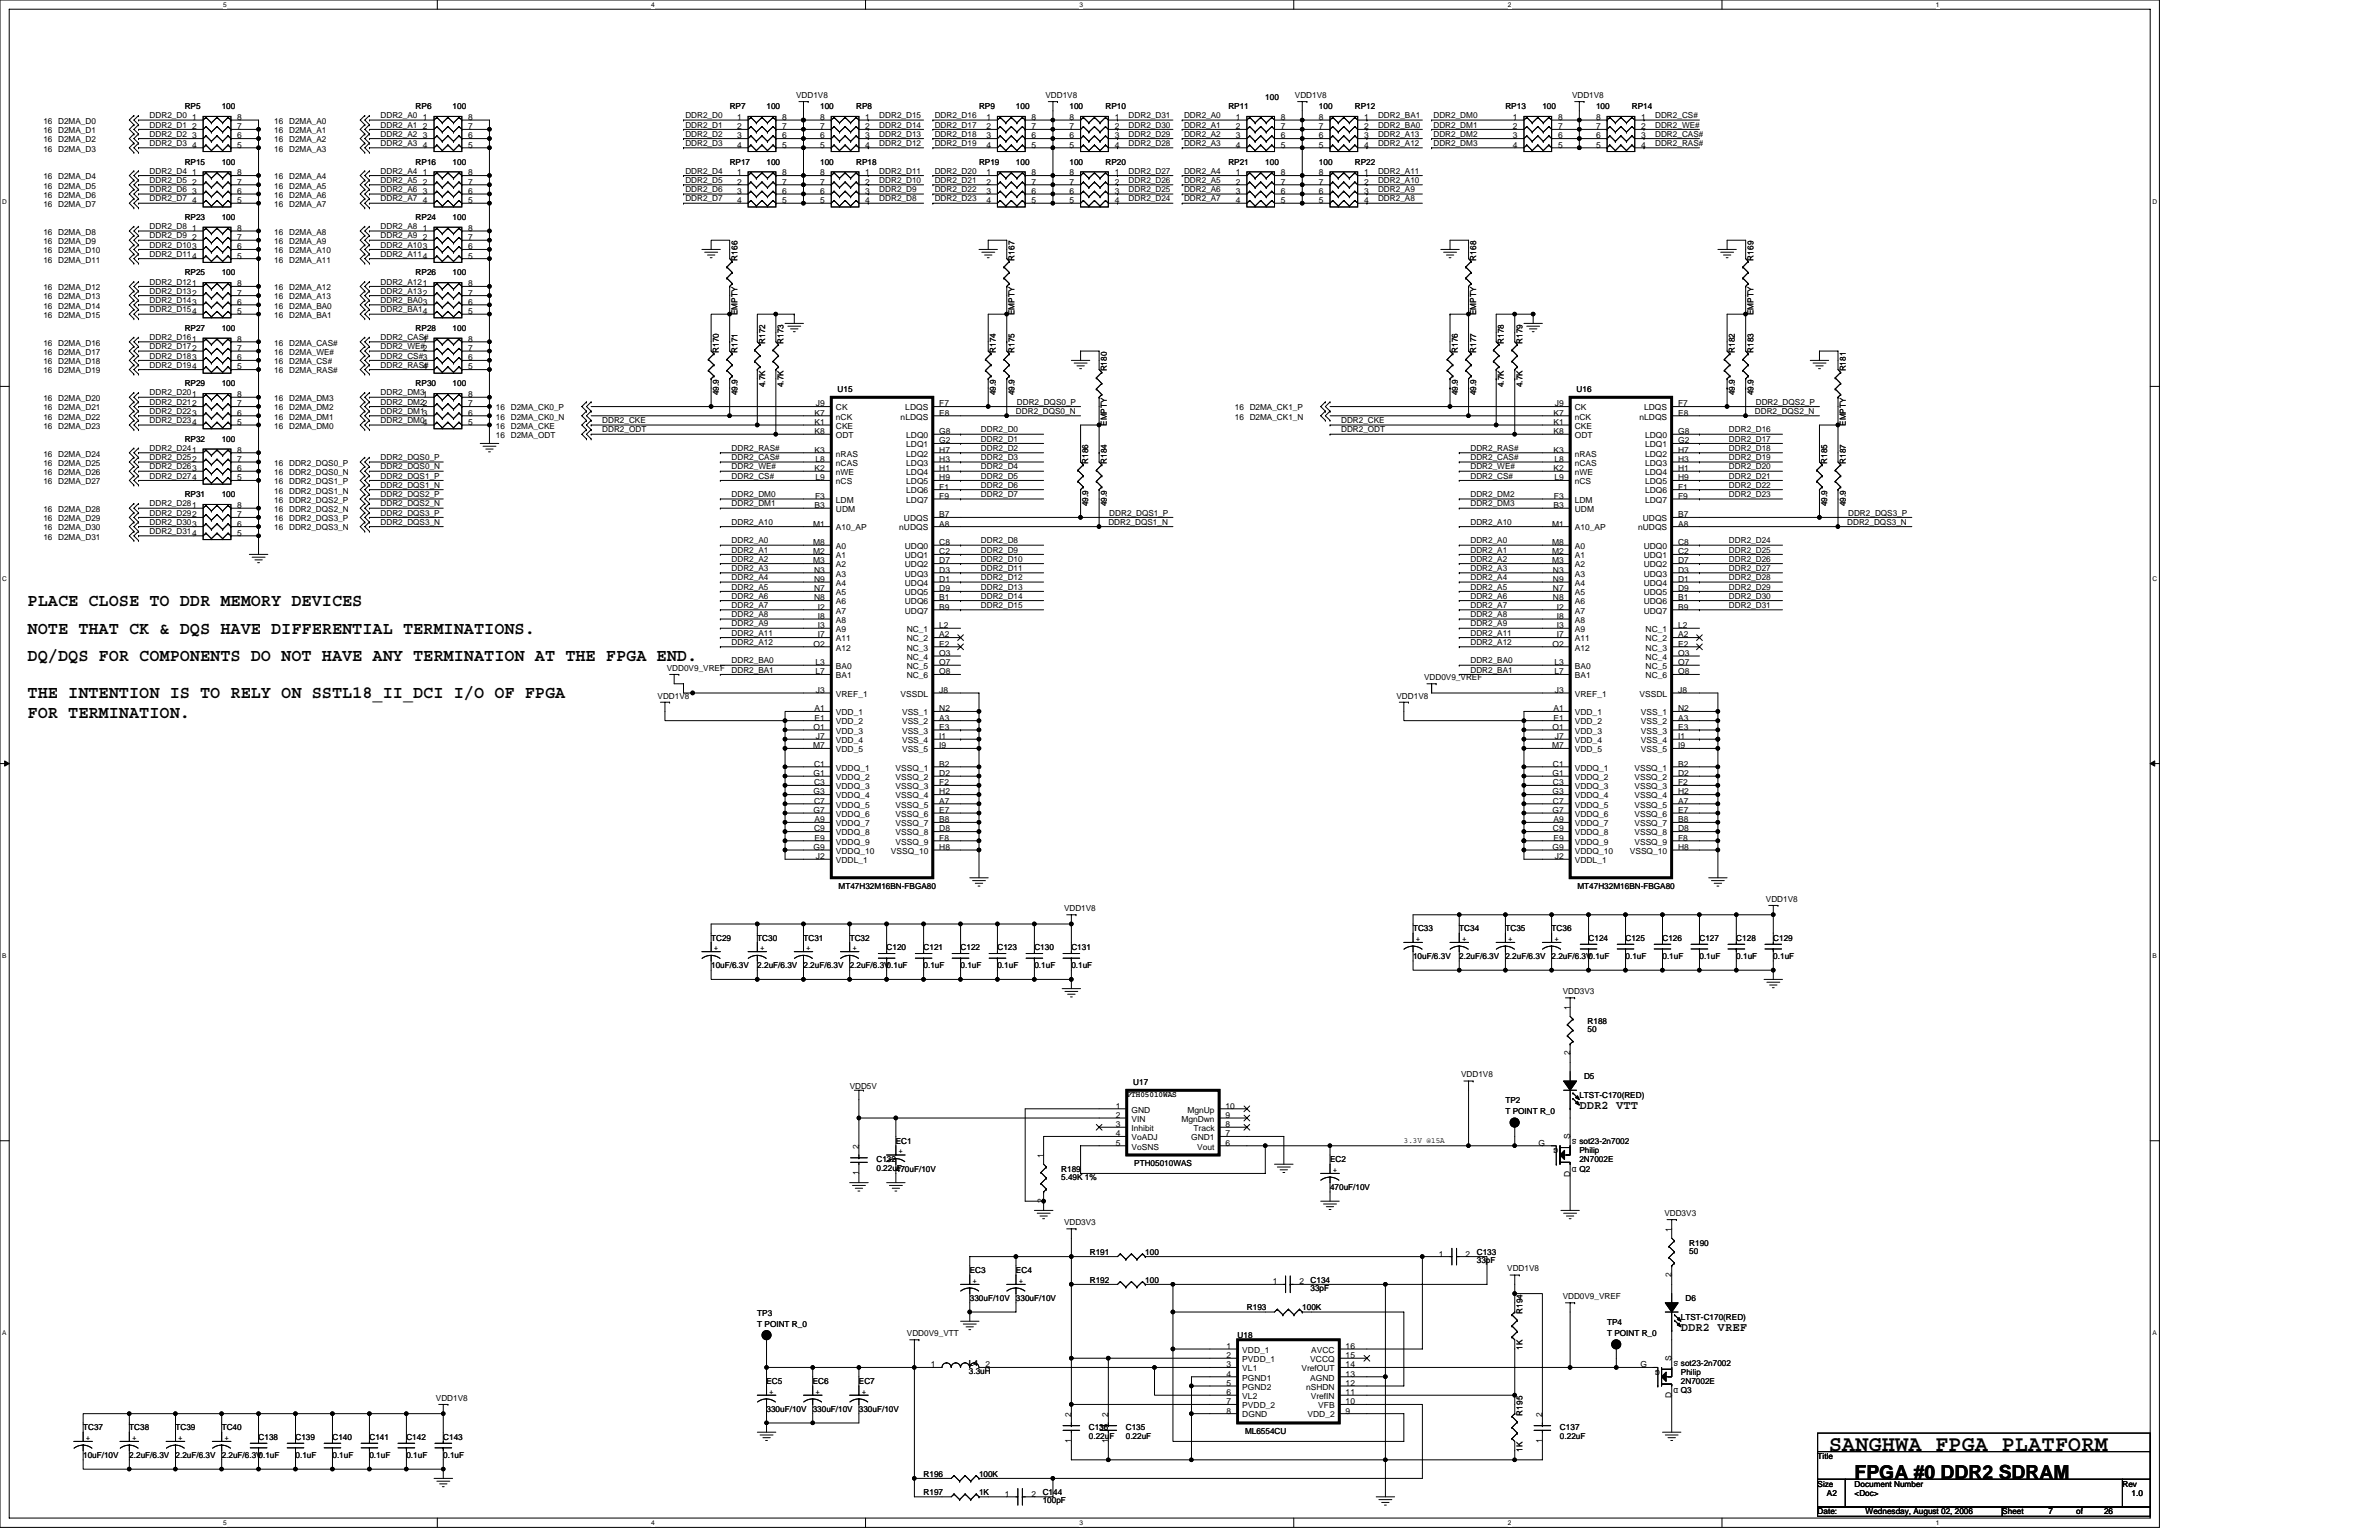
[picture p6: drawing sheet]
<svg xmlns="http://www.w3.org/2000/svg" width="432mm" height="279mm" viewBox="0 0 432 279" stroke-linecap="round" stroke-linejoin="round" font-family="sans-serif">
<defs><g id="words">
<text font-size="4" x="331.9" y="263.2">SANGHWA FPGA PLATFORM</text>
<text font-size="3.5" x="336.6" y="268.3">FPGA #0 DDR2 SDRAM</text>
<g font-size="3.2">
<text x="5" y="109.9">PLACE CLOSE TO DDR MEMORY DEVICES</text>
<text x="5" y="115">NOTE THAT CK &amp; DQS HAVE DIFFERENTIAL TERMINATIONS.</text>
<text x="5" y="120">DQ/DQS FOR COMPONENTS DO NOT HAVE ANY TERMINATION AT THE FPGA END.</text>
<text x="5" y="126.7">THE INTENTION IS TO RELY ON SSTL18_II_DCI I/O OF FPGA</text>
<text x="5" y="130.3">FOR TERMINATION.</text>
</g>
<g font-size="2.2">
<text x="286.7" y="201.3">DDR2 VTT</text>
<text x="305.1" y="241.5">DDR2 VREF</text>
</g>
<g font-size="1.5">
<text x="144.5" y="17.8">VDD1V8</text>
<text x="189.8" y="17.8">VDD1V8</text>
<text x="235" y="17.8">VDD1V8</text>
<text x="285.3" y="17.8">VDD1V8</text>
<text x="7.9" y="22.5">16 D2MA_D0</text>
<text x="27.2" y="21.4">DDR2_D0</text>
<text x="27.2" y="23.1">DDR2_D1</text>
<text x="33.5" y="19.8">RP5</text>
<text x="34.9" y="21.8">1</text>
<text x="34.9" y="23.5">2</text>
<text x="40.2" y="19.8">100</text>
<text x="43.1" y="23.5">7</text>
<text x="43.1" y="21.8">8</text>
<text x="49.8" y="22.5">16 D2MA_A0</text>
<text x="69.1" y="23.1">DDR2_A1</text>
<text x="69.1" y="21.4">DDR2_A0</text>
<text x="75.4" y="19.8">RP6</text>
<text x="76.8" y="21.8">1</text>
<text x="76.8" y="23.5">2</text>
<text x="82.1" y="19.8">100</text>
<text x="85" y="23.5">7</text>
<text x="85" y="21.8">8</text>
<text x="124.4" y="21.4">DDR2_D0</text>
<text x="124.4" y="23.1">DDR2_D1</text>
<text x="132.4" y="19.8">RP7</text>
<text x="133.8" y="21.8">1</text>
<text x="133.8" y="23.5">2</text>
<text x="139.1" y="19.8">100</text>
<text x="142" y="23.5">7</text>
<text x="142" y="21.8">8</text>
<text x="148.9" y="23.5">7</text>
<text x="148.9" y="21.8">8</text>
<text x="148.9" y="19.8">100</text>
<text x="155.4" y="19.8">RP8</text>
<text x="157.1" y="21.8">1</text>
<text x="157.1" y="23.5">2</text>
<text x="159.6" y="21.4">DDR2_D15</text>
<text x="159.6" y="23.1">DDR2_D14</text>
<text x="169.7" y="23.1">DDR2_D17</text>
<text x="169.7" y="21.4">DDR2_D16</text>
<text x="177.7" y="19.8">RP9</text>
<text x="179" y="21.8">1</text>
<text x="179" y="23.5">2</text>
<text x="184.4" y="19.8">100</text>
<text x="187.2" y="23.5">7</text>
<text x="187.2" y="21.8">8</text>
<text x="194.1" y="23.5">7</text>
<text x="194.1" y="21.8">8</text>
<text x="194.1" y="19.8">100</text>
<text x="200.7" y="19.8">RP10</text>
<text x="202.3" y="21.8">1</text>
<text x="202.3" y="23.5">2</text>
<text x="204.9" y="23.1">DDR2_D30</text>
<text x="204.9" y="21.4">DDR2_D31</text>
<text x="214.9" y="21.4">DDR2_A0</text>
<text x="214.9" y="23.1">DDR2_A1</text>
<text x="222.9" y="19.8">RP11</text>
<text x="224.3" y="21.8">1</text>
<text x="224.3" y="23.5">2</text>
<text x="229.7" y="18.1">100</text>
<text x="232.5" y="23.5">7</text>
<text x="232.5" y="21.8">8</text>
<text x="239.4" y="23.5">7</text>
<text x="239.4" y="21.8">8</text>
<text x="239.4" y="19.8">100</text>
<text x="245.9" y="19.8">RP12</text>
<text x="247.6" y="21.8">1</text>
<text x="247.6" y="23.5">2</text>
<text x="250.1" y="21.4">DDR2_BA1</text>
<text x="250.1" y="23.1">DDR2_BA0</text>
<text x="260.2" y="23.1">DDR2_DM1</text>
<text x="260.2" y="21.4">DDR2_DM0</text>
<text x="273.2" y="19.8">RP13</text>
<text x="274.6" y="21.8">1</text>
<text x="274.6" y="23.5">2</text>
<text x="279.9" y="19.8">100</text>
<text x="282.8" y="23.5">7</text>
<text x="282.8" y="21.8">8</text>
<text x="289.7" y="23.5">7</text>
<text x="289.7" y="21.8">8</text>
<text x="289.7" y="19.8">100</text>
<text x="296.2" y="19.8">RP14</text>
<text x="297.9" y="21.8">1</text>
<text x="297.9" y="23.5">2</text>
<text x="300.4" y="23.1">DDR2_WE#</text>
<text x="300.4" y="21.4">DDR2_CS#</text>
<text x="7.9" y="24.2">16 D2MA_D1</text>
<text x="7.9" y="25.8">16 D2MA_D2</text>
<text x="7.9" y="27.5">16 D2MA_D3</text>
<text x="27.2" y="26.5">DDR2_D3</text>
<text x="27.2" y="24.8">DDR2_D2</text>
<text x="33.5" y="29.8">RP15</text>
<text x="34.9" y="25.1">3</text>
<text x="34.9" y="26.8">4</text>
<text x="40.2" y="29.8">100</text>
<text x="43.1" y="26.8">5</text>
<text x="43.1" y="25.1">6</text>
<text x="49.8" y="24.2">16 D2MA_A1</text>
<text x="49.8" y="25.8">16 D2MA_A2</text>
<text x="49.8" y="27.5">16 D2MA_A3</text>
<text x="69.1" y="24.8">DDR2_A2</text>
<text x="69.1" y="26.5">DDR2_A3</text>
<text x="75.4" y="29.8">RP16</text>
<text x="76.8" y="25.1">3</text>
<text x="76.8" y="26.8">4</text>
<text x="82.1" y="29.8">100</text>
<text x="85" y="26.8">5</text>
<text x="85" y="25.1">6</text>
<text x="124.4" y="26.5">DDR2_D3</text>
<text x="124.4" y="24.8">DDR2_D2</text>
<text x="132.4" y="29.8">RP17</text>
<text x="133.8" y="25.1">3</text>
<text x="133.8" y="26.8">4</text>
<text x="139.1" y="29.8">100</text>
<text x="142" y="26.8">5</text>
<text x="142" y="25.1">6</text>
<text x="148.9" y="26.8">5</text>
<text x="148.9" y="25.1">6</text>
<text x="148.9" y="29.8">100</text>
<text x="155.4" y="29.8">RP18</text>
<text x="157.1" y="25.1">3</text>
<text x="157.1" y="26.8">4</text>
<text x="159.6" y="26.5">DDR2_D12</text>
<text x="159.6" y="24.8">DDR2_D13</text>
<text x="169.7" y="26.5">DDR2_D19</text>
<text x="169.7" y="24.8">DDR2_D18</text>
<text x="177.7" y="29.8">RP19</text>
<text x="179" y="25.1">3</text>
<text x="179" y="26.8">4</text>
<text x="184.4" y="29.8">100</text>
<text x="187.2" y="26.8">5</text>
<text x="187.2" y="25.1">6</text>
<text x="194.1" y="26.8">5</text>
<text x="194.1" y="25.1">6</text>
<text x="194.1" y="29.8">100</text>
<text x="200.7" y="29.8">RP20</text>
<text x="202.3" y="25.1">3</text>
<text x="202.3" y="26.8">4</text>
<text x="204.9" y="24.8">DDR2_D29</text>
<text x="204.9" y="26.5">DDR2_D28</text>
<text x="214.9" y="24.8">DDR2_A2</text>
<text x="214.9" y="26.5">DDR2_A3</text>
<text x="222.9" y="29.8">RP21</text>
<text x="224.3" y="25.1">3</text>
<text x="224.3" y="26.8">4</text>
<text x="229.7" y="29.8">100</text>
<text x="232.5" y="26.8">5</text>
<text x="232.5" y="25.1">6</text>
<text x="239.4" y="26.8">5</text>
<text x="239.4" y="25.1">6</text>
<text x="239.4" y="29.8">100</text>
<text x="245.9" y="29.8">RP22</text>
<text x="247.6" y="25.1">3</text>
<text x="247.6" y="26.8">4</text>
<text x="250.1" y="26.5">DDR2_A12</text>
<text x="250.1" y="24.8">DDR2_A13</text>
<text x="260.2" y="26.5">DDR2_DM3</text>
<text x="260.2" y="24.8">DDR2_DM2</text>
<text x="274.6" y="25.1">3</text>
<text x="274.6" y="26.8">4</text>
<text x="282.8" y="26.8">5</text>
<text x="282.8" y="25.1">6</text>
<text x="289.7" y="26.8">5</text>
<text x="289.7" y="25.1">6</text>
<text x="297.9" y="25.1">3</text>
<text x="297.9" y="26.8">4</text>
<text x="300.4" y="24.8">DDR2_CAS#</text>
<text x="300.4" y="26.5">DDR2_RAS#</text>
<text x="7.9" y="32.5">16 D2MA_D4</text>
<text x="7.9" y="34.2">16 D2MA_D5</text>
<text x="7.9" y="35.9">16 D2MA_D6</text>
<text x="27.2" y="34.9">DDR2_D6</text>
<text x="27.2" y="33.2">DDR2_D5</text>
<text x="27.2" y="31.5">DDR2_D4</text>
<text x="34.9" y="31.8">1</text>
<text x="34.9" y="33.5">2</text>
<text x="34.9" y="35.2">3</text>
<text x="43.1" y="35.2">6</text>
<text x="43.1" y="33.5">7</text>
<text x="43.1" y="31.8">8</text>
<text x="49.8" y="34.2">16 D2MA_A5</text>
<text x="49.8" y="35.9">16 D2MA_A6</text>
<text x="49.8" y="32.5">16 D2MA_A4</text>
<text x="69.1" y="31.5">DDR2_A4</text>
<text x="69.1" y="33.2">DDR2_A5</text>
<text x="69.1" y="34.9">DDR2_A6</text>
<text x="76.8" y="31.8">1</text>
<text x="76.8" y="33.5">2</text>
<text x="76.8" y="35.2">3</text>
<text x="85" y="35.2">6</text>
<text x="85" y="33.5">7</text>
<text x="85" y="31.8">8</text>
<text x="124.4" y="34.9">DDR2_D6</text>
<text x="124.4" y="33.2">DDR2_D5</text>
<text x="124.4" y="31.5">DDR2_D4</text>
<text x="133.8" y="31.8">1</text>
<text x="133.8" y="33.5">2</text>
<text x="133.8" y="35.2">3</text>
<text x="142" y="35.2">6</text>
<text x="142" y="33.5">7</text>
<text x="142" y="31.8">8</text>
<text x="148.9" y="35.2">6</text>
<text x="148.9" y="33.5">7</text>
<text x="148.9" y="31.8">8</text>
<text x="157.1" y="31.8">1</text>
<text x="157.1" y="33.5">2</text>
<text x="157.1" y="35.2">3</text>
<text x="159.6" y="34.9">DDR2_D9</text>
<text x="159.6" y="33.2">DDR2_D10</text>
<text x="159.6" y="31.5">DDR2_D11</text>
<text x="169.7" y="33.2">DDR2_D21</text>
<text x="169.7" y="34.9">DDR2_D22</text>
<text x="169.7" y="31.5">DDR2_D20</text>
<text x="179" y="31.8">1</text>
<text x="179" y="33.5">2</text>
<text x="179" y="35.2">3</text>
<text x="187.2" y="35.2">6</text>
<text x="187.2" y="33.5">7</text>
<text x="187.2" y="31.8">8</text>
<text x="194.1" y="35.2">6</text>
<text x="194.1" y="33.5">7</text>
<text x="194.1" y="31.8">8</text>
<text x="202.3" y="31.8">1</text>
<text x="202.3" y="33.5">2</text>
<text x="202.3" y="35.2">3</text>
<text x="204.9" y="34.9">DDR2_D25</text>
<text x="204.9" y="31.5">DDR2_D27</text>
<text x="204.9" y="33.2">DDR2_D26</text>
<text x="214.9" y="34.9">DDR2_A6</text>
<text x="214.9" y="33.2">DDR2_A5</text>
<text x="214.9" y="31.5">DDR2_A4</text>
<text x="224.3" y="31.8">1</text>
<text x="224.3" y="33.5">2</text>
<text x="224.3" y="35.2">3</text>
<text x="232.5" y="35.2">6</text>
<text x="232.5" y="33.5">7</text>
<text x="232.5" y="31.8">8</text>
<text x="239.4" y="35.2">6</text>
<text x="239.4" y="33.5">7</text>
<text x="239.4" y="31.8">8</text>
<text x="247.6" y="31.8">1</text>
<text x="247.6" y="33.5">2</text>
<text x="247.6" y="35.2">3</text>
<text x="250.1" y="34.9">DDR2_A9</text>
<text x="250.1" y="33.2">DDR2_A10</text>
<text x="250.1" y="31.5">DDR2_A11</text>
<text x="7.9" y="37.6">16 D2MA_D7</text>
<text x="27.2" y="36.5">DDR2_D7</text>
<text x="27.2" y="41.6">DDR2_D8</text>
<text x="33.5" y="39.9">RP23</text>
<text x="34.9" y="41.9">1</text>
<text x="34.9" y="36.9">4</text>
<text x="40.2" y="39.9">100</text>
<text x="43.1" y="41.9">8</text>
<text x="43.1" y="36.9">5</text>
<text x="49.8" y="37.6">16 D2MA_A7</text>
<text x="69.1" y="36.5">DDR2_A7</text>
<text x="69.1" y="41.6">DDR2_A8</text>
<text x="75.4" y="39.9">RP24</text>
<text x="76.8" y="41.9">1</text>
<text x="76.8" y="36.9">4</text>
<text x="82.1" y="39.9">100</text>
<text x="85" y="41.9">8</text>
<text x="85" y="36.9">5</text>
<text x="124.4" y="36.5">DDR2_D7</text>
<text x="133.8" y="36.9">4</text>
<text x="142" y="36.9">5</text>
<text x="148.9" y="36.9">5</text>
<text x="157.1" y="36.9">4</text>
<text x="159.6" y="36.5">DDR2_D8</text>
<text x="169.7" y="36.5">DDR2_D23</text>
<text x="179" y="36.9">4</text>
<text x="187.2" y="36.9">5</text>
<text x="194.1" y="36.9">5</text>
<text x="202.3" y="36.9">4</text>
<text x="204.9" y="36.5">DDR2_D24</text>
<text x="214.9" y="36.5">DDR2_A7</text>
<text x="224.3" y="36.9">4</text>
<text x="232.5" y="36.9">5</text>
<text x="239.4" y="36.9">5</text>
<text x="247.6" y="36.9">4</text>
<text x="250.1" y="36.5">DDR2_A8</text>
<text x="7.9" y="47.6">16 D2MA_D11</text>
<text x="7.9" y="42.6">16 D2MA_D8</text>
<text x="7.9" y="44.3">16 D2MA_D9</text>
<text x="7.9" y="46">16 D2MA_D10</text>
<text x="27.2" y="44.9">DDR2_D103</text>
<text x="27.2" y="43.2">DDR2_D9</text>
<text x="27.2" y="46.6">DDR2_D114</text>
<text x="34.9" y="43.6">2</text>
<text x="43.1" y="46.9">5</text>
<text x="43.1" y="45.2">6</text>
<text x="43.1" y="43.6">7</text>
<text x="49.8" y="42.6">16 D2MA_A8</text>
<text x="49.8" y="44.3">16 D2MA_A9</text>
<text x="49.8" y="46">16 D2MA_A10</text>
<text x="49.8" y="47.6">16 D2MA_A11</text>
<text x="69.1" y="46.6">DDR2_A114</text>
<text x="69.1" y="43.2">DDR2_A9</text>
<text x="69.1" y="44.9">DDR2_A103</text>
<text x="76.8" y="43.6">2</text>
<text x="85" y="46.9">5</text>
<text x="85" y="45.2">6</text>
<text x="85" y="43.6">7</text>
<text x="133.8" y="47.3" transform="rotate(-90 133.8 47.3)">R166</text>
<text x="184.1" y="47.3" transform="rotate(-90 184.1 47.3)">R167</text>
<text x="267.9" y="47.3" transform="rotate(-90 267.9 47.3)">R168</text>
<text x="318.2" y="47.3" transform="rotate(-90 318.2 47.3)">R169</text>
<text x="7.9" y="52.6">16 D2MA_D12</text>
<text x="27.2" y="53.3">DDR2_D132</text>
<text x="27.2" y="51.6">DDR2_D121</text>
<text x="33.5" y="50">RP25</text>
<text x="40.2" y="50">100</text>
<text x="43.1" y="53.6">7</text>
<text x="43.1" y="51.9">8</text>
<text x="49.8" y="52.6">16 D2MA_A12</text>
<text x="69.1" y="51.6">DDR2_A121</text>
<text x="69.1" y="53.3">DDR2_A132</text>
<text x="75.4" y="50">RP26</text>
<text x="82.1" y="50">100</text>
<text x="85" y="53.6">7</text>
<text x="85" y="51.9">8</text>
<text x="7.9" y="54.3">16 D2MA_D13</text>
<text x="7.9" y="56">16 D2MA_D14</text>
<text x="7.9" y="57.7">16 D2MA_D15</text>
<text x="27.2" y="55">DDR2_D143</text>
<text x="27.2" y="56.7">DDR2_D154</text>
<text x="43.1" y="57">5</text>
<text x="43.1" y="55.3">6</text>
<text x="49.8" y="54.3">16 D2MA_A13</text>
<text x="49.8" y="56">16 D2MA_BA0</text>
<text x="49.8" y="57.7">16 D2MA_BA1</text>
<text x="69.1" y="56.7">DDR2_BA14</text>
<text x="69.1" y="55">DDR2_BA03</text>
<text x="85" y="57">5</text>
<text x="85" y="55.3">6</text>
<text x="133.8" y="57.2" transform="rotate(-90 133.8 57.2)">EMPTY</text>
<text x="184.1" y="57.2" transform="rotate(-90 184.1 57.2)">EMPTY</text>
<text x="267.9" y="57.2" transform="rotate(-90 267.9 57.2)">EMPTY</text>
<text x="318.2" y="57.2" transform="rotate(-90 318.2 57.2)">EMPTY</text>
<text x="7.9" y="64.4">16 D2MA_D17</text>
<text x="7.9" y="62.7">16 D2MA_D16</text>
<text x="27.2" y="65">DDR2_D183</text>
<text x="27.2" y="63.4">DDR2_D172</text>
<text x="27.2" y="61.7">DDR2_D161</text>
<text x="33.5" y="60">RP27</text>
<text x="40.2" y="60">100</text>
<text x="43.1" y="65.4">6</text>
<text x="43.1" y="63.7">7</text>
<text x="43.1" y="62">8</text>
<text x="49.8" y="62.7">16 D2MA_CAS#</text>
<text x="49.8" y="64.4">16 D2MA_WE#</text>
<text x="69.1" y="61.7">DDR2_CAS#</text>
<text x="69.1" y="63.4">DDR2_WE#2</text>
<text x="69.1" y="65">DDR2_CS#3</text>
<text x="75.4" y="60">RP28</text>
<text x="76.8" y="62">1</text>
<text x="82.1" y="60">100</text>
<text x="85" y="65.4">6</text>
<text x="85" y="63.7">7</text>
<text x="85" y="62">8</text>
<text x="130.5" y="64" transform="rotate(-90 130.5 64)">R170</text>
<text x="133.8" y="64" transform="rotate(-90 133.8 64)">R171</text>
<text x="138.9" y="62.4" transform="rotate(-90 138.9 62.4)">R172</text>
<text x="142.2" y="62.4" transform="rotate(-90 142.2 62.4)">R173</text>
<text x="180.8" y="64" transform="rotate(-90 180.8 64)">R174</text>
<text x="184.1" y="64" transform="rotate(-90 184.1 64)">R175</text>
<text x="264.6" y="64" transform="rotate(-90 264.6 64)">R176</text>
<text x="267.9" y="64" transform="rotate(-90 267.9 64)">R177</text>
<text x="273" y="62.4" transform="rotate(-90 273 62.4)">R178</text>
<text x="276.3" y="62.4" transform="rotate(-90 276.3 62.4)">R179</text>
<text x="314.9" y="64" transform="rotate(-90 314.9 64)">R182</text>
<text x="318.2" y="64" transform="rotate(-90 318.2 64)">R183</text>
<text x="7.9" y="66.1">16 D2MA_D18</text>
<text x="7.9" y="67.7">16 D2MA_D19</text>
<text x="27.2" y="66.7">DDR2_D194</text>
<text x="27.2" y="71.7">DDR2_D201</text>
<text x="33.5" y="70.1">RP29</text>
<text x="40.2" y="70.1">100</text>
<text x="43.1" y="67">5</text>
<text x="49.8" y="67.7">16 D2MA_RAS#</text>
<text x="49.8" y="66.1">16 D2MA_CS#</text>
<text x="69.1" y="66.7">DDR2_RAS#</text>
<text x="69.1" y="71.7">DDR2_DM31</text>
<text x="75.4" y="70.1">RP30</text>
<text x="76.8" y="67">4</text>
<text x="82.1" y="70.1">100</text>
<text x="85" y="67">5</text>
<text x="130.5" y="71.8" transform="rotate(-90 130.5 71.8)">49.9</text>
<text x="133.8" y="71.8" transform="rotate(-90 133.8 71.8)">49.9</text>
<text x="138.9" y="70.2" transform="rotate(-90 138.9 70.2)">4.7K</text>
<text x="142.2" y="70.2" transform="rotate(-90 142.2 70.2)">4.7K</text>
<text x="152" y="71.1">U15</text>
<text x="180.8" y="71.8" transform="rotate(-90 180.8 71.8)">49.9</text>
<text x="184.1" y="71.8" transform="rotate(-90 184.1 71.8)">49.9</text>
<text x="200.9" y="67.4" transform="rotate(-90 200.9 67.4)">R180</text>
<text x="264.6" y="71.8" transform="rotate(-90 264.6 71.8)">49.9</text>
<text x="267.9" y="71.8" transform="rotate(-90 267.9 71.8)">49.9</text>
<text x="273" y="70.2" transform="rotate(-90 273 70.2)">4.7K</text>
<text x="276.3" y="70.2" transform="rotate(-90 276.3 70.2)">4.7K</text>
<text x="286.2" y="71.1">U16</text>
<text x="314.9" y="71.8" transform="rotate(-90 314.9 71.8)">49.9</text>
<text x="318.2" y="71.8" transform="rotate(-90 318.2 71.8)">49.9</text>
<text x="335" y="67.4" transform="rotate(-90 335 67.4)">R181</text>
<text x="7.9" y="72.8">16 D2MA_D20</text>
<text x="7.9" y="74.4">16 D2MA_D21</text>
<text x="7.9" y="76.1">16 D2MA_D22</text>
<text x="7.9" y="77.8">16 D2MA_D23</text>
<text x="27.2" y="75.1">DDR2_D223</text>
<text x="27.2" y="73.4">DDR2_D212</text>
<text x="27.2" y="76.8">DDR2_D234</text>
<text x="43.1" y="77.1">5</text>
<text x="43.1" y="75.4">6</text>
<text x="43.1" y="73.7">7</text>
<text x="43.1" y="72.1">8</text>
<text x="49.8" y="74.4">16 D2MA_DM2</text>
<text x="49.8" y="76.1">16 D2MA_DM1</text>
<text x="49.8" y="77.8">16 D2MA_DM0</text>
<text x="49.8" y="72.8">16 D2MA_DM3</text>
<text x="69.1" y="75.1">DDR2_DM13</text>
<text x="69.1" y="76.8">DDR2_DM04</text>
<text x="69.1" y="73.4">DDR2_DM22</text>
<text x="85" y="77.1">5</text>
<text x="85" y="75.4">6</text>
<text x="85" y="73.7">7</text>
<text x="85" y="72.1">8</text>
<text x="90" y="77.8">16 D2MA_CKE</text>
<text x="90" y="74.4">16 D2MA_CK0_P</text>
<text x="90" y="76.1">16 D2MA_CK0_N</text>
<text x="109.3" y="76.8">DDR2_CKE</text>
<text x="147.8" y="75.4">K7</text>
<text x="147.8" y="77.1">K1</text>
<text x="148.1" y="73.7">J9</text>
<text x="151.7" y="74.4">CK</text>
<text x="151.7" y="76.1">nCK</text>
<text x="151.7" y="77.8">CKE</text>
<text x="163.5" y="76.1">nLDQS</text>
<text x="164.3" y="74.4">LDQS</text>
<text x="170.5" y="73.7">F7</text>
<text x="170.5" y="75.4">E8</text>
<text x="184.4" y="75.1">DDR2_DQS0_N</text>
<text x="184.6" y="73.4">DDR2_DQS0_P</text>
<text x="200.9" y="77.3" transform="rotate(-90 200.9 77.3)">EMPTY</text>
<text x="224.1" y="76.1">16 D2MA_CK1_N</text>
<text x="224.1" y="74.4">16 D2MA_CK1_P</text>
<text x="243.4" y="76.8">DDR2_CKE</text>
<text x="282" y="75.4">K7</text>
<text x="282" y="77.1">K1</text>
<text x="282.2" y="73.7">J9</text>
<text x="285.8" y="74.4">CK</text>
<text x="285.8" y="76.1">nCK</text>
<text x="285.8" y="77.8">CKE</text>
<text x="297.6" y="76.1">nLDQS</text>
<text x="298.4" y="74.4">LDQS</text>
<text x="304.6" y="73.7">F7</text>
<text x="304.6" y="75.4">E8</text>
<text x="318.5" y="75.1">DDR2_DQS2_N</text>
<text x="318.7" y="73.4">DDR2_DQS2_P</text>
<text x="335" y="77.3" transform="rotate(-90 335 77.3)">EMPTY</text>
<text x="7.9" y="82.8">16 D2MA_D24</text>
<text x="27.2" y="83.5">DDR2_D252</text>
<text x="27.2" y="81.8">DDR2_D241</text>
<text x="33.5" y="80.1">RP32</text>
<text x="40.2" y="80.1">100</text>
<text x="43.1" y="83.8">7</text>
<text x="43.1" y="82.1">8</text>
<text x="69.1" y="83.5">DDR2_DQS0_P</text>
<text x="90" y="79.5">16 D2MA_ODT</text>
<text x="109.3" y="78.4">DDR2_ODT</text>
<text x="132.8" y="81.8">DDR2_RAS#</text>
<text x="132.8" y="83.5">DDR2_CAS#</text>
<text x="147.8" y="78.8">K8</text>
<text x="147.8" y="82.1">K3</text>
<text x="148" y="83.8">L8</text>
<text x="151.7" y="79.5">ODT</text>
<text x="151.7" y="82.8">nRAS</text>
<text x="164.5" y="79.5">LDQ0</text>
<text x="164.5" y="81.1">LDQ1</text>
<text x="164.5" y="82.8">LDQ2</text>
<text x="170.5" y="78.8">G8</text>
<text x="170.5" y="80.4">G2</text>
<text x="170.5" y="82.1">H7</text>
<text x="170.5" y="83.8">H3</text>
<text x="178" y="78.4">DDR2_D0</text>
<text x="178" y="83.5">DDR2_D3</text>
<text x="178" y="80.1">DDR2_D1</text>
<text x="178" y="81.8">DDR2_D2</text>
<text x="243.4" y="78.4">DDR2_ODT</text>
<text x="266.9" y="81.8">DDR2_RAS#</text>
<text x="266.9" y="83.5">DDR2_CAS#</text>
<text x="282" y="78.8">K8</text>
<text x="282" y="82.1">K3</text>
<text x="282.1" y="83.8">L8</text>
<text x="285.8" y="79.5">ODT</text>
<text x="285.8" y="82.8">nRAS</text>
<text x="298.6" y="79.5">LDQ0</text>
<text x="298.6" y="81.1">LDQ1</text>
<text x="298.6" y="82.8">LDQ2</text>
<text x="304.6" y="78.8">G8</text>
<text x="304.6" y="80.4">G2</text>
<text x="304.6" y="82.1">H7</text>
<text x="304.6" y="83.8">H3</text>
<text x="313.8" y="78.4">DDR2_D16</text>
<text x="313.8" y="83.5">DDR2_D19</text>
<text x="313.8" y="80.1">DDR2_D17</text>
<text x="313.8" y="81.8">DDR2_D18</text>
<text x="7.9" y="84.5">16 D2MA_D25</text>
<text x="7.9" y="86.2">16 D2MA_D26</text>
<text x="7.9" y="87.9">16 D2MA_D27</text>
<text x="27.2" y="85.2">DDR2_D263</text>
<text x="27.2" y="86.8">DDR2_D274</text>
<text x="43.1" y="87.1">5</text>
<text x="43.1" y="85.5">6</text>
<text x="49.8" y="84.5">16 DDR2_DQS0_P</text>
<text x="49.8" y="87.9">16 DDR2_DQS1_P</text>
<text x="49.8" y="86.2">16 DDR2_DQS0_N</text>
<text x="49.8" y="89.5">16 DDR2_DQS1_N</text>
<text x="69.1" y="86.8">DDR2_DQS1_P</text>
<text x="69.1" y="85.2">DDR2_DQS0_N</text>
<text x="69.1" y="88.5">DDR2_DQS1_N</text>
<text x="132.8" y="86.8">DDR2_CS#</text>
<text x="132.8" y="85.2">DDR2_WE#</text>
<text x="147.8" y="85.5">K2</text>
<text x="148" y="87.1">L9</text>
<text x="151.7" y="84.5">nCAS</text>
<text x="151.7" y="86.2">nWE</text>
<text x="151.7" y="87.8">nCS</text>
<text x="164.5" y="84.5">LDQ3</text>
<text x="164.5" y="86.2">LDQ4</text>
<text x="164.5" y="87.8">LDQ5</text>
<text x="164.5" y="89.5">LDQ6</text>
<text x="170.5" y="85.5">H1</text>
<text x="170.5" y="87.1">H9</text>
<text x="170.5" y="88.8">F1</text>
<text x="178" y="85.2">DDR2_D4</text>
<text x="178" y="86.8">DDR2_D5</text>
<text x="178" y="88.5">DDR2_D6</text>
<text x="197.5" y="84.2" transform="rotate(-90 197.5 84.2)">R186</text>
<text x="200.9" y="84.2" transform="rotate(-90 200.9 84.2)">R184</text>
<text x="266.9" y="86.8">DDR2_CS#</text>
<text x="266.9" y="85.2">DDR2_WE#</text>
<text x="282" y="85.5">K2</text>
<text x="282.1" y="87.1">L9</text>
<text x="285.8" y="84.5">nCAS</text>
<text x="285.8" y="86.2">nWE</text>
<text x="285.8" y="87.8">nCS</text>
<text x="298.6" y="84.5">LDQ3</text>
<text x="298.6" y="86.2">LDQ4</text>
<text x="298.6" y="87.8">LDQ5</text>
<text x="298.6" y="89.5">LDQ6</text>
<text x="304.6" y="85.5">H1</text>
<text x="304.6" y="87.1">H9</text>
<text x="304.6" y="88.8">F1</text>
<text x="313.8" y="85.2">DDR2_D20</text>
<text x="313.8" y="86.8">DDR2_D21</text>
<text x="313.8" y="88.5">DDR2_D22</text>
<text x="331.6" y="84.2" transform="rotate(-90 331.6 84.2)">R185</text>
<text x="335" y="84.2" transform="rotate(-90 335 84.2)">R187</text>
<text x="7.9" y="92.9">16 D2MA_D28</text>
<text x="7.9" y="94.6">16 D2MA_D29</text>
<text x="27.2" y="95.2">DDR2_D303</text>
<text x="27.2" y="93.5">DDR2_D292</text>
<text x="27.2" y="91.9">DDR2_D281</text>
<text x="33.5" y="90.2">RP31</text>
<text x="40.2" y="90.2">100</text>
<text x="43.1" y="95.5">6</text>
<text x="43.1" y="93.9">7</text>
<text x="43.1" y="92.2">8</text>
<text x="49.8" y="94.6">16 DDR2_DQS3_P</text>
<text x="49.8" y="91.2">16 DDR2_DQS2_P</text>
<text x="49.8" y="92.9">16 DDR2_DQS2_N</text>
<text x="69.1" y="90.2">DDR2_DQS2_P</text>
<text x="69.1" y="93.5">DDR2_DQS3_P</text>
<text x="69.1" y="91.9">DDR2_DQS2_N</text>
<text x="69.1" y="95.2">DDR2_DQS3_N</text>
<text x="132.8" y="90.2">DDR2_DM0</text>
<text x="132.8" y="91.9">DDR2_DM1</text>
<text x="132.8" y="95.2">DDR2_A10</text>
<text x="147.6" y="95.5">M1</text>
<text x="147.8" y="92.2">B3</text>
<text x="147.9" y="90.5">F3</text>
<text x="151.7" y="91.2">LDM</text>
<text x="151.7" y="92.9">UDM</text>
<text x="164.1" y="94.6">UDQS</text>
<text x="164.5" y="91.2">LDQ7</text>
<text x="170.5" y="90.5">F9</text>
<text x="170.5" y="93.9">B7</text>
<text x="170.5" y="95.5">A8</text>
<text x="178" y="90.2">DDR2_D7</text>
<text x="197.5" y="91.9" transform="rotate(-90 197.5 91.9)">49.9</text>
<text x="200.9" y="91.9" transform="rotate(-90 200.9 91.9)">49.9</text>
<text x="201.2" y="95.2">DDR2_DQS1_N</text>
<text x="201.3" y="93.5">DDR2_DQS1_P</text>
<text x="266.9" y="91.9">DDR2_DM3</text>
<text x="266.9" y="95.2">DDR2_A10</text>
<text x="266.9" y="90.2">DDR2_DM2</text>
<text x="281.7" y="95.5">M1</text>
<text x="282" y="92.2">B3</text>
<text x="282" y="90.5">F3</text>
<text x="285.8" y="91.2">LDM</text>
<text x="285.8" y="92.9">UDM</text>
<text x="298.2" y="94.6">UDQS</text>
<text x="298.6" y="91.2">LDQ7</text>
<text x="304.6" y="95.5">A8</text>
<text x="304.6" y="90.5">F9</text>
<text x="304.6" y="93.9">B7</text>
<text x="313.8" y="90.2">DDR2_D23</text>
<text x="331.6" y="91.9" transform="rotate(-90 331.6 91.9)">49.9</text>
<text x="335" y="91.9" transform="rotate(-90 335 91.9)">49.9</text>
<text x="335.3" y="95.2">DDR2_DQS3_N</text>
<text x="335.4" y="93.5">DDR2_DQS3_P</text>
<text x="7.9" y="97.9">16 D2MA_D31</text>
<text x="7.9" y="96.2">16 D2MA_D30</text>
<text x="27.2" y="96.9">DDR2_D314</text>
<text x="43.1" y="97.2">5</text>
<text x="49.8" y="96.2">16 DDR2_DQS3_N</text>
<text x="132.8" y="98.6">DDR2_A0</text>
<text x="132.8" y="100.2">DDR2_A1</text>
<text x="132.8" y="101.9">DDR2_A2</text>
<text x="147.6" y="98.9">M8</text>
<text x="147.6" y="100.6">M2</text>
<text x="151.7" y="96.2">A10_AP</text>
<text x="151.7" y="99.6">A0</text>
<text x="151.7" y="101.3">A1</text>
<text x="163.2" y="96.2">nUDQS</text>
<text x="164.2" y="99.6">UDQ0</text>
<text x="164.2" y="101.3">UDQ1</text>
<text x="170.5" y="98.9">C8</text>
<text x="170.5" y="100.6">C2</text>
<text x="178" y="98.6">DDR2_D8</text>
<text x="178" y="100.2">DDR2_D9</text>
<text x="178" y="101.9">DDR2_D10</text>
<text x="266.9" y="98.6">DDR2_A0</text>
<text x="266.9" y="100.2">DDR2_A1</text>
<text x="266.9" y="101.9">DDR2_A2</text>
<text x="281.7" y="98.9">M8</text>
<text x="281.7" y="100.6">M2</text>
<text x="285.8" y="96.2">A10_AP</text>
<text x="285.8" y="99.6">A0</text>
<text x="285.8" y="101.3">A1</text>
<text x="297.3" y="96.2">nUDQS</text>
<text x="298.3" y="99.6">UDQ0</text>
<text x="298.3" y="101.3">UDQ1</text>
<text x="304.6" y="98.9">C8</text>
<text x="304.6" y="100.6">C2</text>
<text x="313.8" y="98.6">DDR2_D24</text>
<text x="313.8" y="100.2">DDR2_D25</text>
<text x="313.8" y="101.9">DDR2_D26</text>
<text x="132.8" y="103.6">DDR2_A3</text>
<text x="132.8" y="105.3">DDR2_A4</text>
<text x="132.8" y="107">DDR2_A5</text>
<text x="147.6" y="102.2">M3</text>
<text x="147.8" y="103.9">N3</text>
<text x="147.8" y="105.6">N9</text>
<text x="147.8" y="107.3">N7</text>
<text x="151.7" y="102.9">A2</text>
<text x="151.7" y="104.6">A3</text>
<text x="151.7" y="106.3">A4</text>
<text x="151.7" y="108">A5</text>
<text x="164.2" y="102.9">UDQ2</text>
<text x="164.2" y="104.6">UDQ3</text>
<text x="164.2" y="106.3">UDQ4</text>
<text x="164.2" y="108">UDQ5</text>
<text x="170.5" y="102.2">D7</text>
<text x="170.5" y="103.9">D3</text>
<text x="170.5" y="105.6">D1</text>
<text x="170.5" y="107.3">D9</text>
<text x="178" y="105.3">DDR2_D12</text>
<text x="178" y="107">DDR2_D13</text>
<text x="178" y="103.6">DDR2_D11</text>
<text x="266.9" y="105.3">DDR2_A4</text>
<text x="266.9" y="107">DDR2_A5</text>
<text x="266.9" y="103.6">DDR2_A3</text>
<text x="281.7" y="102.2">M3</text>
<text x="281.9" y="103.9">N3</text>
<text x="281.9" y="105.6">N9</text>
<text x="281.9" y="107.3">N7</text>
<text x="285.8" y="102.9">A2</text>
<text x="285.8" y="104.6">A3</text>
<text x="285.8" y="106.3">A4</text>
<text x="285.8" y="108">A5</text>
<text x="298.3" y="102.9">UDQ2</text>
<text x="298.3" y="104.6">UDQ3</text>
<text x="298.3" y="106.3">UDQ4</text>
<text x="298.3" y="108">UDQ5</text>
<text x="304.6" y="102.2">D7</text>
<text x="304.6" y="103.9">D3</text>
<text x="304.6" y="105.6">D1</text>
<text x="304.6" y="107.3">D9</text>
<text x="313.8" y="105.3">DDR2_D28</text>
<text x="313.8" y="107">DDR2_D29</text>
<text x="313.8" y="103.6">DDR2_D27</text>
<text x="132.8" y="110.3">DDR2_A7</text>
<text x="132.8" y="108.6">DDR2_A6</text>
<text x="132.8" y="112">DDR2_A8</text>
<text x="132.8" y="113.6">DDR2_A9</text>
<text x="147.8" y="108.9">N8</text>
<text x="148.4" y="110.6">I2</text>
<text x="148.4" y="112.3">I8</text>
<text x="148.4" y="114">I3</text>
<text x="151.7" y="109.6">A6</text>
<text x="151.7" y="111.3">A7</text>
<text x="151.7" y="113">A8</text>
<text x="164.2" y="109.6">UDQ6</text>
<text x="164.2" y="111.3">UDQ7</text>
<text x="170.5" y="108.9">B1</text>
<text x="170.5" y="110.6">B9</text>
<text x="170.5" y="114">L2</text>
<text x="178" y="110.3">DDR2_D15</text>
<text x="178" y="108.6">DDR2_D14</text>
<text x="266.9" y="110.3">DDR2_A7</text>
<text x="266.9" y="108.6">DDR2_A6</text>
<text x="266.9" y="112">DDR2_A8</text>
<text x="266.9" y="113.6">DDR2_A9</text>
<text x="281.9" y="108.9">N8</text>
<text x="282.6" y="110.6">I2</text>
<text x="282.6" y="112.3">I8</text>
<text x="282.6" y="114">I3</text>
<text x="285.8" y="109.6">A6</text>
<text x="285.8" y="111.3">A7</text>
<text x="285.8" y="113">A8</text>
<text x="298.3" y="109.6">UDQ6</text>
<text x="298.3" y="111.3">UDQ7</text>
<text x="304.6" y="108.9">B1</text>
<text x="304.6" y="110.6">B9</text>
<text x="304.6" y="114">L2</text>
<text x="313.8" y="110.3">DDR2_D31</text>
<text x="313.8" y="108.6">DDR2_D30</text>
<text x="132.8" y="117">DDR2_A12</text>
<text x="132.8" y="115.3">DDR2_A11</text>
<text x="147.7" y="117.3">O2</text>
<text x="148.4" y="115.7">I7</text>
<text x="151.7" y="114.7">A9</text>
<text x="151.7" y="116.4">A11</text>
<text x="151.7" y="118">A12</text>
<text x="164.6" y="114.7">NC_1</text>
<text x="164.6" y="116.4">NC_2</text>
<text x="164.6" y="118">NC_3</text>
<text x="164.6" y="119.7">NC_4</text>
<text x="170.5" y="115.7">A2</text>
<text x="170.5" y="117.3">E2</text>
<text x="170.5" y="119">O3</text>
<text x="266.9" y="117">DDR2_A12</text>
<text x="266.9" y="115.3">DDR2_A11</text>
<text x="281.8" y="117.3">O2</text>
<text x="282.6" y="115.7">I7</text>
<text x="285.8" y="114.7">A9</text>
<text x="285.8" y="116.4">A11</text>
<text x="285.8" y="118">A12</text>
<text x="298.7" y="114.7">NC_1</text>
<text x="298.7" y="116.4">NC_2</text>
<text x="298.7" y="118">NC_3</text>
<text x="298.7" y="119.7">NC_4</text>
<text x="304.6" y="115.7">A2</text>
<text x="304.6" y="117.3">E2</text>
<text x="304.6" y="119">O3</text>
<text x="121" y="121.7">VDD0V9_VREF</text>
<text x="132.8" y="122">DDR2_BA1</text>
<text x="132.8" y="120.4">DDR2_BA0</text>
<text x="148" y="120.7">L3</text>
<text x="148" y="122.3">L7</text>
<text x="148.1" y="125.7">J3</text>
<text x="151.7" y="121.4">BA0</text>
<text x="151.7" y="123">BA1</text>
<text x="164.6" y="121.4">NC_5</text>
<text x="164.6" y="123">NC_6</text>
<text x="170.5" y="125.7">J8</text>
<text x="170.5" y="120.7">O7</text>
<text x="170.5" y="122.3">O8</text>
<text x="258.5" y="123.4">VDD0V9_VREF</text>
<text x="266.9" y="122">DDR2_BA1</text>
<text x="266.9" y="120.4">DDR2_BA0</text>
<text x="282.1" y="120.7">L3</text>
<text x="282.1" y="122.3">L7</text>
<text x="282.2" y="125.7">J3</text>
<text x="285.8" y="121.4">BA0</text>
<text x="285.8" y="123">BA1</text>
<text x="298.7" y="121.4">NC_5</text>
<text x="298.7" y="123">NC_6</text>
<text x="304.6" y="125.7">J8</text>
<text x="304.6" y="120.7">O7</text>
<text x="304.6" y="122.3">O8</text>
<text x="119.4" y="126.7">VDD1V8</text>
<text x="147.8" y="129.1">A1</text>
<text x="147.8" y="130.7">E1</text>
<text x="151.7" y="126.4">VREF_1</text>
<text x="151.7" y="129.8">VDD_1</text>
<text x="151.7" y="131.4">VDD_2</text>
<text x="163.5" y="126.4">VSSDL</text>
<text x="163.7" y="129.8">VSS_1</text>
<text x="163.7" y="131.4">VSS_2</text>
<text x="170.5" y="129.1">N2</text>
<text x="170.5" y="130.7">A3</text>
<text x="253.5" y="126.7">VDD1V8</text>
<text x="282" y="129.1">A1</text>
<text x="282" y="130.7">E1</text>
<text x="285.8" y="126.4">VREF_1</text>
<text x="285.8" y="129.8">VDD_1</text>
<text x="285.8" y="131.4">VDD_2</text>
<text x="297.6" y="126.4">VSSDL</text>
<text x="297.8" y="129.8">VSS_1</text>
<text x="297.8" y="131.4">VSS_2</text>
<text x="304.6" y="129.1">N2</text>
<text x="304.6" y="130.7">A3</text>
<text x="147.6" y="135.8">M7</text>
<text x="147.7" y="132.4">O1</text>
<text x="148.1" y="134.1">J7</text>
<text x="151.7" y="133.1">VDD_3</text>
<text x="151.7" y="134.8">VDD_4</text>
<text x="151.7" y="136.5">VDD_5</text>
<text x="163.7" y="133.1">VSS_3</text>
<text x="163.7" y="134.8">VSS_4</text>
<text x="163.7" y="136.5">VSS_5</text>
<text x="170.5" y="132.4">E3</text>
<text x="170.5" y="134.1">I1</text>
<text x="170.5" y="135.8">I9</text>
<text x="281.7" y="135.8">M7</text>
<text x="281.8" y="132.4">O1</text>
<text x="282.2" y="134.1">J7</text>
<text x="285.8" y="133.1">VDD_3</text>
<text x="285.8" y="134.8">VDD_4</text>
<text x="285.8" y="136.5">VDD_5</text>
<text x="297.8" y="133.1">VSS_3</text>
<text x="297.8" y="134.8">VSS_4</text>
<text x="297.8" y="136.5">VSS_5</text>
<text x="304.6" y="132.4">E3</text>
<text x="304.6" y="134.1">I1</text>
<text x="304.6" y="135.8">I9</text>
<text x="147.7" y="140.8">G1</text>
<text x="147.8" y="139.1">C1</text>
<text x="147.8" y="142.5">C3</text>
<text x="151.7" y="139.8">VDDQ_1</text>
<text x="151.7" y="141.5">VDDQ_2</text>
<text x="151.7" y="143.2">VDDQ_3</text>
<text x="162.5" y="139.8">VSSQ_1</text>
<text x="162.5" y="141.5">VSSQ_2</text>
<text x="162.5" y="143.2">VSSQ_3</text>
<text x="170.5" y="139.1">B2</text>
<text x="170.5" y="140.8">D2</text>
<text x="170.5" y="142.5">F2</text>
<text x="281.8" y="140.8">G1</text>
<text x="281.9" y="139.1">C1</text>
<text x="281.9" y="142.5">C3</text>
<text x="285.8" y="139.8">VDDQ_1</text>
<text x="285.8" y="141.5">VDDQ_2</text>
<text x="285.8" y="143.2">VDDQ_3</text>
<text x="296.7" y="139.8">VSSQ_1</text>
<text x="296.7" y="141.5">VSSQ_2</text>
<text x="296.7" y="143.2">VSSQ_3</text>
<text x="304.6" y="139.1">B2</text>
<text x="304.6" y="140.8">D2</text>
<text x="304.6" y="142.5">F2</text>
<text x="147.7" y="144.1">G3</text>
<text x="147.7" y="147.5">G7</text>
<text x="147.8" y="145.8">C7</text>
<text x="147.8" y="149.2">A9</text>
<text x="151.7" y="144.8">VDDQ_4</text>
<text x="151.7" y="146.5">VDDQ_5</text>
<text x="151.7" y="148.2">VDDQ_6</text>
<text x="151.7" y="149.9">VDDQ_7</text>
<text x="162.5" y="144.8">VSSQ_4</text>
<text x="162.5" y="146.5">VSSQ_5</text>
<text x="162.5" y="148.2">VSSQ_6</text>
<text x="162.5" y="149.9">VSSQ_7</text>
<text x="170.5" y="144.1">H2</text>
<text x="170.5" y="145.8">A7</text>
<text x="170.5" y="147.5">E7</text>
<text x="170.5" y="149.2">B8</text>
<text x="281.8" y="144.1">G3</text>
<text x="281.8" y="147.5">G7</text>
<text x="281.9" y="145.8">C7</text>
<text x="282" y="149.2">A9</text>
<text x="285.8" y="144.8">VDDQ_4</text>
<text x="285.8" y="146.5">VDDQ_5</text>
<text x="285.8" y="148.2">VDDQ_6</text>
<text x="285.8" y="149.9">VDDQ_7</text>
<text x="296.7" y="144.8">VSSQ_4</text>
<text x="296.7" y="146.5">VSSQ_5</text>
<text x="296.7" y="148.2">VSSQ_6</text>
<text x="296.7" y="149.9">VSSQ_7</text>
<text x="304.6" y="144.1">H2</text>
<text x="304.6" y="145.8">A7</text>
<text x="304.6" y="147.5">E7</text>
<text x="304.6" y="149.2">B8</text>
<text x="147.7" y="154.2">G9</text>
<text x="147.8" y="150.9">C9</text>
<text x="147.8" y="152.5">E9</text>
<text x="148.1" y="155.9">J2</text>
<text x="151.7" y="151.6">VDDQ_8</text>
<text x="151.7" y="153.2">VDDQ_9</text>
<text x="151.7" y="154.9">VDDQ_10</text>
<text x="161.7" y="154.9">VSSQ_10</text>
<text x="162.5" y="151.6">VSSQ_8</text>
<text x="162.5" y="153.2">VSSQ_9</text>
<text x="170.5" y="150.9">D8</text>
<text x="170.5" y="152.5">F8</text>
<text x="170.5" y="154.2">H8</text>
<text x="281.8" y="154.2">G9</text>
<text x="281.9" y="150.9">C9</text>
<text x="282" y="152.5">E9</text>
<text x="282.2" y="155.9">J2</text>
<text x="285.8" y="151.6">VDDQ_8</text>
<text x="285.8" y="153.2">VDDQ_9</text>
<text x="285.8" y="154.9">VDDQ_10</text>
<text x="295.8" y="154.9">VSSQ_10</text>
<text x="296.7" y="151.6">VSSQ_8</text>
<text x="296.7" y="153.2">VSSQ_9</text>
<text x="304.6" y="150.9">D8</text>
<text x="304.6" y="152.5">F8</text>
<text x="304.6" y="154.2">H8</text>
<text x="151.7" y="156.6">VDDL_1</text>
<text x="152.2" y="161.3">MT47H32M16BN-FBGA80</text>
<text x="285.8" y="156.6">VDDL_1</text>
<text x="286.3" y="161.3">MT47H32M16BN-FBGA80</text>
<text x="193.1" y="165.3">VDD1V8</text>
<text x="320.5" y="163.6">VDD1V8</text>
<text x="129.1" y="170.7">TC29</text>
<text x="129.6" y="172.4">+</text>
<text x="137.5" y="170.7">TC30</text>
<text x="138" y="172.4">+</text>
<text x="145.8" y="170.7">TC31</text>
<text x="146.3" y="172.4">+</text>
<text x="154.2" y="170.7">TC32</text>
<text x="154.7" y="172.4">+</text>
<text x="160.9" y="172.3">C120</text>
<text x="167.6" y="172.3">C121</text>
<text x="174.3" y="172.3">C122</text>
<text x="181" y="172.3">C123</text>
<text x="187.7" y="172.3">C130</text>
<text x="194.5" y="172.3">C131</text>
<text x="256.5" y="169">TC33</text>
<text x="257" y="170.7">+</text>
<text x="264.9" y="169">TC34</text>
<text x="265.4" y="170.7">+</text>
<text x="273.2" y="169">TC35</text>
<text x="273.7" y="170.7">+</text>
<text x="281.6" y="169">TC36</text>
<text x="282.1" y="170.7">+</text>
<text x="288.3" y="170.7">C124</text>
<text x="295" y="170.7">C125</text>
<text x="301.8" y="170.7">C126</text>
<text x="308.5" y="170.7">C127</text>
<text x="315.2" y="170.7">C128</text>
<text x="321.9" y="170.7">C129</text>
<text x="129.1" y="175.7">10uF/6.3V</text>
<text x="137.5" y="175.7">2.2uF/6.3V</text>
<text x="145.8" y="175.7">2.2uF/6.3V</text>
<text x="154.2" y="175.7">2.2uF/6.3V0.1uF</text>
<text x="167.6" y="175.7">0.1uF</text>
<text x="174.3" y="175.7">0.1uF</text>
<text x="181" y="175.7">0.1uF</text>
<text x="187.7" y="175.7">0.1uF</text>
<text x="194.5" y="175.7">0.1uF</text>
<text x="256.5" y="174">10uF/6.3V</text>
<text x="264.9" y="174">2.2uF/6.3V</text>
<text x="273.2" y="174">2.2uF/6.3V</text>
<text x="281.6" y="174">2.2uF/6.3V0.1uF</text>
<text x="295" y="174">0.1uF</text>
<text x="301.8" y="174">0.1uF</text>
<text x="308.5" y="174">0.1uF</text>
<text x="315.2" y="174">0.1uF</text>
<text x="321.9" y="174">0.1uF</text>
<text x="283.6" y="180.4">VDD3V3</text>
<text x="285" y="183.2" transform="rotate(-90 285 183.2)">1</text>
<text x="288.2" y="185.8">R188</text>
<text x="285" y="191.4" transform="rotate(-90 285 191.4)">2</text>
<text x="288.2" y="187.3">50</text>
<text x="154.2" y="197.5">VDD5V</text>
<text x="205.7" y="196.8">U17</text>
<text x="265.2" y="195.5">VDD1V8</text>
<text x="287.5" y="195.8">D5</text>
<text x="202.5" y="201.1">1</text>
<text x="202.5" y="202.8">2</text>
<text x="204.5" y="199">PTH05010WAS</text>
<text x="205.4" y="201.8">GND</text>
<text x="205.4" y="203.5">VIN</text>
<text x="214.4" y="203.5">MgnDwn</text>
<text x="215.5" y="201.8">MgnUp</text>
<text x="222.4" y="202.8">9</text>
<text x="222.4" y="201.1">10</text>
<text x="273.2" y="200.2">TP2</text>
<text x="273.2" y="202.2">T POINT R_0</text>
<text x="286.7" y="199.2">LTST-C170(RED)</text>
<text x="155.9" y="208.4" transform="rotate(-90 155.9 208.4)">2</text>
<text x="162.6" y="207.5">EC1</text>
<text x="163.1" y="209.3">+</text>
<text x="202.5" y="204.5">3</text>
<text x="202.5" y="206.2">4</text>
<text x="202.5" y="207.9">5</text>
<text x="205.4" y="205.2">Inhibit</text>
<text x="205.4" y="206.9">VoADJ</text>
<text x="205.4" y="208.6">VoSNS</text>
<text x="216.2" y="206.9">GND1</text>
<text x="216.6" y="205.2">Track</text>
<text x="217.3" y="208.6">Vout</text>
<text x="222.4" y="204.5">8</text>
<text x="222.4" y="206.2">7</text>
<text x="222.4" y="207.9">6</text>
<text x="254.8" y="207.4">3.3V @15A</text>
<text x="279.3" y="207.9">G</text>
<text x="282.8" y="208.3" transform="rotate(180 282.8 208.3)">G</text>
<text x="285" y="206.7" transform="rotate(-90 285 206.7)">S</text>
<text x="286.2" y="206.6" transform="rotate(180 286.2 206.6)">S</text>
<text x="286.7" y="207.5">sot23-2n7002</text>
<text x="286.7" y="209.2">Philip</text>
<text x="155.9" y="213.2" transform="rotate(-90 155.9 213.2)">1</text>
<text x="159.1" y="210.9">C132</text>
<text x="159.1" y="212.4">0.22uF</text>
<text x="162.6" y="212.6">470uF/10V</text>
<text x="189.4" y="210.1" transform="rotate(-90 189.4 210.1)">1</text>
<text x="192.6" y="212.6">R189</text>
<text x="192.6" y="214.1">5.49K 1%</text>
<text x="205.9" y="211.6">PTH05010WAS</text>
<text x="241.4" y="210.9">EC2</text>
<text x="241.4" y="215.9">470uF/10V</text>
<text x="241.9" y="212.6">+</text>
<text x="285" y="213.5" transform="rotate(-90 285 213.5)">D</text>
<text x="286.2" y="211.6" transform="rotate(180 286.2 211.6)">D</text>
<text x="286.7" y="212.6">Q2</text>
<text x="286.7" y="210.9">2N7002E</text>
<text x="189.4" y="218.3" transform="rotate(-90 189.4 218.3)">2</text>
<text x="302.1" y="220.6">VDD3V3</text>
<text x="193.1" y="222.3">VDD3V3</text>
<text x="197.8" y="227.7">R191</text>
<text x="207.9" y="227.7">100</text>
<text x="261.2" y="228">1</text>
<text x="266" y="228">2</text>
<text x="268.1" y="227.7">C133</text>
<text x="303.4" y="223.5" transform="rotate(-90 303.4 223.5)">1</text>
<text x="306.6" y="226">R190</text>
<text x="306.6" y="227.5">50</text>
<text x="176" y="231">EC3</text>
<text x="176.5" y="232.7">+</text>
<text x="184.4" y="231">EC4</text>
<text x="184.9" y="232.7">+</text>
<text x="197.8" y="232.7">R192</text>
<text x="207.9" y="232.7">100</text>
<text x="231" y="233">1</text>
<text x="235.9" y="233">2</text>
<text x="237.9" y="232.7">C134</text>
<text x="268.1" y="229.2">33pF</text>
<text x="273.6" y="230.7">VDD1V8</text>
<text x="303.4" y="231.7" transform="rotate(-90 303.4 231.7)">2</text>
<text x="137.5" y="238.7">TP3</text>
<text x="176" y="236.1">330uF/10V</text>
<text x="184.4" y="236.1">330uF/10V</text>
<text x="226.3" y="237.7">R193</text>
<text x="236.4" y="237.7">100K</text>
<text x="237.9" y="234.2">33pF</text>
<text x="276.3" y="238.4" transform="rotate(-90 276.3 238.4)">R194</text>
<text x="283.6" y="235.7">VDD0V9_VREF</text>
<text x="305.1" y="239.4">LTST-C170(RED)</text>
<text x="305.9" y="236.1">D6</text>
<text x="137.5" y="240.7">T POINT R_0</text>
<text x="164.6" y="242.4">VDD0V9_VTT</text>
<text x="222.6" y="244.7">1</text>
<text x="224.6" y="242.8">U18</text>
<text x="225.5" y="245.4">VDD_1</text>
<text x="238" y="245.4">AVCC</text>
<text x="244.2" y="244.7">16</text>
<text x="276.3" y="244.9" transform="rotate(-90 276.3 244.9)">1K</text>
<text x="291.7" y="240.4">TP4</text>
<text x="291.7" y="242.4">T POINT R_0</text>
<text x="139.1" y="251.1">EC5</text>
<text x="147.5" y="251.1">EC6</text>
<text x="155.9" y="251.1">EC7</text>
<text x="169" y="248.1">1</text>
<text x="175.9" y="247.8">L4</text>
<text x="175.9" y="249.3">3.3uH</text>
<text x="178.9" y="248.1">2</text>
<text x="222.6" y="246.4">2</text>
<text x="222.6" y="248.1">3</text>
<text x="222.6" y="249.8">4</text>
<text x="222.6" y="251.4">5</text>
<text x="225.5" y="247.1">PVDD_1</text>
<text x="225.5" y="248.8">VL1</text>
<text x="225.5" y="250.5">PGND1</text>
<text x="236.2" y="248.8">VrefOUT</text>
<text x="237.8" y="247.1">VCCQ</text>
<text x="237.8" y="250.5">AGND</text>
<text x="244.2" y="246.4">15</text>
<text x="244.2" y="248.1">14</text>
<text x="244.2" y="249.8">13</text>
<text x="244.2" y="251.4">12</text>
<text x="297.7" y="248.1">G</text>
<text x="301.2" y="248.5" transform="rotate(180 301.2 248.5)">G</text>
<text x="303.4" y="246.9" transform="rotate(-90 303.4 246.9)">S</text>
<text x="304.6" y="246.8" transform="rotate(180 304.6 246.8)">S</text>
<text x="304.6" y="251.9" transform="rotate(180 304.6 251.9)">D</text>
<text x="305.1" y="251.1">2N7002E</text>
<text x="305.1" y="247.8">sot23-2n7002</text>
<text x="305.1" y="249.4">Philip</text>
<text x="79.1" y="254.1">VDD1V8</text>
<text x="139.1" y="256.2">330uF/10V</text>
<text x="139.6" y="252.8">+</text>
<text x="147.5" y="256.2">330uF/10V</text>
<text x="148" y="252.8">+</text>
<text x="155.9" y="256.2">330uF/10V</text>
<text x="156.4" y="252.8">+</text>
<text x="194.4" y="257" transform="rotate(-90 194.4 257)">2</text>
<text x="201.1" y="257" transform="rotate(-90 201.1 257)">2</text>
<text x="222.6" y="253.1">6</text>
<text x="222.6" y="254.8">7</text>
<text x="222.6" y="256.5">8</text>
<text x="225.5" y="252.1">PGND2</text>
<text x="225.5" y="253.8">VL2</text>
<text x="225.5" y="255.5">PVDD_2</text>
<text x="225.5" y="257.2">DGND</text>
<text x="237.1" y="252.1">nSHDN</text>
<text x="237.3" y="257.2">VDD_2</text>
<text x="237.9" y="253.8">VrefIN</text>
<text x="239.3" y="255.5">VFB</text>
<text x="244.2" y="256.5">9</text>
<text x="244.2" y="254.8">10</text>
<text x="244.2" y="253.1">11</text>
<text x="276.3" y="256.8" transform="rotate(-90 276.3 256.8)">R195</text>
<text x="279.9" y="257" transform="rotate(-90 279.9 257)">2</text>
<text x="303.4" y="253.7" transform="rotate(-90 303.4 253.7)">D</text>
<text x="305.1" y="252.8">Q3</text>
<text x="15.1" y="259.5">TC37</text>
<text x="15.6" y="261.2">+</text>
<text x="23.5" y="259.5">TC38</text>
<text x="24" y="261.2">+</text>
<text x="31.9" y="259.5">TC39</text>
<text x="32.3" y="261.2">+</text>
<text x="40.2" y="259.5">TC40</text>
<text x="40.7" y="261.2">+</text>
<text x="46.9" y="261.2">C138</text>
<text x="53.6" y="261.2">C139</text>
<text x="60.3" y="261.2">C140</text>
<text x="67.1" y="261.2">C141</text>
<text x="73.8" y="261.2">C142</text>
<text x="80.5" y="261.2">C143</text>
<text x="194.4" y="261.9" transform="rotate(-90 194.4 261.9)">1</text>
<text x="197.6" y="259.5">C136</text>
<text x="197.6" y="261">0.22uF</text>
<text x="201.1" y="261.9" transform="rotate(-90 201.1 261.9)">1</text>
<text x="204.3" y="259.5">C135</text>
<text x="204.3" y="261">0.22uF</text>
<text x="226" y="260.2">ML6554CU</text>
<text x="276.3" y="263.4" transform="rotate(-90 276.3 263.4)">1K</text>
<text x="279.9" y="261.9" transform="rotate(-90 279.9 261.9)">1</text>
<text x="283.1" y="259.5">C137</text>
<text x="283.1" y="261">0.22uF</text>
<text x="15.1" y="264.5">10uF/10V</text>
<text x="23.5" y="264.5">2.2uF/6.3V</text>
<text x="31.9" y="264.5">2.2uF/6.3V</text>
<text x="40.2" y="264.5">2.2uF/6.3V0.1uF</text>
<text x="53.6" y="264.5">0.1uF</text>
<text x="60.3" y="264.5">0.1uF</text>
<text x="67.1" y="264.5">0.1uF</text>
<text x="73.8" y="264.5">0.1uF</text>
<text x="80.5" y="264.5">0.1uF</text>
<text x="167.6" y="267.9">R196</text>
<text x="177.7" y="267.9">100K</text>
<text x="329.9" y="264.7">Title</text>
<text x="329.9" y="269.7">Size</text>
<text x="336.6" y="269.7">Document Number</text>
<text x="385.2" y="269.7">Rev</text>
<text x="167.6" y="271.3">R197</text>
<text x="177.7" y="271.3">1K</text>
<text x="182.4" y="271.5">1</text>
<text x="187.2" y="271.5">2</text>
<text x="189.3" y="271.3">C144</text>
<text x="189.3" y="272.8">100pF</text>
<text x="329.9" y="274.8">Date:</text>
<text x="331.6" y="271.4">A2</text>
<text x="336.6" y="271.4">&lt;Doc&gt;</text>
<text x="338.6" y="274.8">Wednesday, August 02, 2006</text>
<text x="363.4" y="274.8">Sheet</text>
<text x="371.8" y="274.8">7</text>
<text x="376.9" y="274.8">of</text>
<text x="381.9" y="274.8">26</text>
<text x="386.9" y="271.4">1.0</text>
</g>
<g font-size="1.2">
<text x="40.5" y="1.3">5</text>
<text x="118.2" y="1.3">4</text>
<text x="195.9" y="1.3">3</text>
<text x="273.7" y="1.3">2</text>
<text x="351.4" y="1.3">1</text>
<text x=".4" y="37">D</text>
<text x="390.7" y="37">D</text>
<text x=".4" y="105.4">C</text>
<text x="390.7" y="105.4">C</text>
<text x=".4" y="173.8">B</text>
<text x="390.7" y="173.8">B</text>
<text x=".4" y="242.3">A</text>
<text x="390.7" y="242.3">A</text>
<text x="40.5" y="276.7">5</text>
<text x="118.2" y="276.7">4</text>
<text x="195.9" y="276.7">3</text>
<text x="273.7" y="276.7">2</text>
<text x="351.4" y="276.7">1</text>
</g>
</g></defs>
<path d="M0 0h391.9v277.1h-391.9zM1.7 1.7h388.6v273.7h-388.6z" fill="none" stroke="#000" stroke-width=".18"/>
<g fill="#fff">
<path d="M40.5 .2h.7v1.3h-.7z"/>
<path d="M40.5 275.6h.7v1.3h-.7z"/>
</g>
<path d="M79.4 0v1.7M79.4 275.4v1.7" fill="none" stroke="#000" stroke-width=".18"/>
<g fill="#fff">
<path d="M118.2 .2h.7v1.3h-.7z"/>
<path d="M118.2 275.6h.7v1.3h-.7z"/>
</g>
<path d="M157.1 0v1.7M157.1 275.4v1.7" fill="none" stroke="#000" stroke-width=".18"/>
<g fill="#fff">
<path d="M195.9 .2h.7v1.3h-.7z"/>
<path d="M195.9 275.6h.7v1.3h-.7z"/>
</g>
<path d="M234.8 0v1.7M234.8 275.4v1.7" fill="none" stroke="#000" stroke-width=".18"/>
<g fill="#fff">
<path d="M273.7 .2h.6v1.3h-.6z"/>
<path d="M273.7 275.6h.6v1.3h-.6z"/>
</g>
<path d="M312.5 0v1.7M312.5 275.4v1.7" fill="none" stroke="#000" stroke-width=".18"/>
<g fill="#fff">
<path d="M351.4 .2h.6v1.3h-.6z"/>
<path d="M351.4 275.6h.6v1.3h-.6z"/>
<path d="M.4 35.9h.9v1.3h-.9z"/>
<path d="M390.7 35.9h.8v1.3h-.8z"/>
<path d="M.4 104.3h.9v1.3h-.9z"/>
<path d="M390.7 104.3h.8v1.3h-.8z"/>
</g>
<path d="M0 70.1h1.7M390.3 70.1h1.6" fill="none" stroke="#000" stroke-width=".18"/>
<g fill="#fff">
<path d="M.4 172.7h.8v1.4h-.8z"/>
<path d="M390.7 172.7h.8v1.4h-.8z"/>
</g>
<path d="M0 138.5h1.7M390.3 138.5h1.6" fill="none" stroke="#000" stroke-width=".18"/>
<path d="M.8 138l.9 .5-.9 .5zM390.3 138.5l.8-.5v1z" fill="#000" stroke="#000" stroke-width=".18"/>
<g fill="#fff">
<path d="M.4 241.2h.8v1.3h-.8z"/>
<path d="M390.7 241.2h.8v1.3h-.8z"/>
</g>
<g fill="none" stroke="#000" stroke-width=".18">
<path d="M145 18.4h1.7M145.8 18.4v3.4M146.7 18.4h.1M190.3 18.4h1.6M191.1 18.4v3.4M191.9 18.4h.1M235.5 18.4h1.7M236.4 18.4v3.4M237.2 18.4h.1M285.8 18.4h1.7M286.7 18.4v3.4M287.5 18.4h.1"/>
<path d="M24.3 31h.1M24.3 32.7h.1M24.3 34.4h.1M24.3 36h.1M24.3 21h.1M24.3 22.6h.1M24.3 37.7h.1M24.3 24.3h.1M24.3 26h.1M24.3 27.7h.1M24.3 31l-.8 .9 .8 .8M24.3 32.7l-.8 .8 .8 .9"/>
<path d="M24.3 34.4l-.8 .8 .8 .8M24.3 21l-.8 .8 .8 .8M24.3 36l-.8 .9 .8 .8M24.3 22.6l-.8 .9 .8 .8M24.3 24.3l-.8 .8 .8 .9M24.3 26l-.8 .8 .8 .9M25.1 26.8h.1M25.1 21.8h.1M25.1 23.5h.1M25.1 25.1h.1M25.1 35.2h.1M25.1 33.5h.1"/>
<path d="M25.1 31.9h.1M25.1 36.9h.1M25.1 31h.1M25.1 32.7h.1M25.1 34.4h.1M25.1 36h.1M25.1 21h.1M25.1 22.6h.1M25.1 37.7h.1M25.1 24.3h.1M25.1 26h.1M25.1 27.7h.1"/>
<path d="M25.1 31l-.8 .9 .8 .8M25.1 32.7l-.8 .8 .8 .9M25.1 34.4l-.8 .8 .8 .8M25.1 21l-.8 .8 .8 .8M25.1 36l-.8 .9 .8 .8M25.1 22.6l-.8 .9 .8 .8M25.1 24.3l-.8 .8 .8 .9M25.1 26l-.8 .8 .8 .9M36.9 21.1h5v6.4h-5zM36.9 31.2h5v6.3h-5zM37.4 21.3h.1M37.4 23h.1"/>
<path d="M37.4 24.6h.1M37.4 26.3h.1M37.4 31.3h.1M37.4 33h.1M37.4 34.7h.1M37.4 36.4h.1M37.4 36.4l-.5 .5h-11.8M37.4 34.7l-.5 .5h-11.8M37.4 33l-.5 .5h-11.8M37.4 31.3l-.5 .6h-11.8M37.4 26.3l-.5 .5h-11.8M37.4 21.3l-.5 .5h-11.8"/>
<path d="M37.4 23l-.5 .5h-11.8M37.4 24.6l-.5 .5h-11.8M37.4 21.3l1 1M37.4 23l1 1M37.4 24.6l1 1.1M37.4 26.3l1 1M37.4 31.3l1 1M37.4 33l1 1M37.4 34.7l1 1M37.4 36.4l1 1M38.4 22.3h.1M38.4 24h.1"/>
<path d="M38.4 25.7h.1M38.4 27.3h.1M38.4 32.3h.1M38.4 34h.1M38.4 35.7h.1M38.4 37.4h.1M39.4 21.3h.1M39.4 23h.1M39.4 24.6h.1M39.4 26.3h.1M39.4 31.3h.1M39.4 33h.1"/>
<path d="M39.4 34.7h.1M39.4 36.4h.1M39.4 21.3l1 1M39.4 21.3l-1 1M39.4 23l1 1M39.4 23l-1 1M39.4 24.6l1 1.1M39.4 24.6l-1 1.1M39.4 26.3l1 1M39.4 26.3l-1 1M39.4 31.3l1 1M39.4 31.3l-1 1"/>
<path d="M39.4 33l1 1M39.4 33l-1 1M39.4 34.7l1 1M39.4 34.7l-1 1M39.4 36.4l1 1M39.4 36.4l-1 1M40.4 22.3h.1M40.4 24h.1M40.4 25.7h.1M40.4 27.3h.1M40.4 32.3h.1M40.4 34h.1"/>
<path d="M40.4 35.7h.1M40.4 37.4h.1M41.4 21.3h.1M41.4 23h.1M41.4 24.6h.1M41.4 26.3h.1M41.4 31.3h.1M41.4 33h.1M41.4 34.7h.1M41.4 36.4h.1M41.4 21.3l.5 .5M41.4 21.3l-1 1"/>
<path d="M41.4 23l.5 .5M41.4 23l-1 1M41.4 24.6l.5 .5M41.4 24.6l-1 1.1M41.4 26.3l.5 .5M41.4 26.3l-1 1M41.4 31.3l.5 .6M41.4 31.3l-1 1M41.4 33l.5 .5M41.4 33l-1 1M41.4 34.7l.5 .5M41.4 34.7l-1 1"/>
<path d="M41.4 36.4l.5 .5M41.4 36.4l-1 1M41.9 21.8h5v1.7M41.9 23.5h5M41.9 26.8h5M41.9 36.9h5M41.9 35.2h5M41.9 31.9h5M41.9 21.8h.1M41.9 23.5h.1M41.9 25.1h.1M41.9 26.8h.1"/>
<path d="M41.9 31.9h.1M41.9 33.5h.1M41.9 35.2h.1M41.9 36.9h.1M41.9 33.5h5M41.9 25.1h5M46.9 25.1h.1M46.9 33.5h.1M46.9 23.5h.1M46.9 36.9h.1M46.9 23.5v1.6M46.9 36.9v5"/>
<path d="M46.9 31.9h.1M46.9 26.8h.1M46.9 35.2h.1M46.9 31.9v1.6M46.9 25.1v6.8M46.9 33.5v3.4M66.2 32.7h.1M66.2 34.4h.1M66.2 36h.1M66.2 21h.1M66.2 22.6h.1M66.2 37.7h.1"/>
<path d="M66.2 24.3h.1M66.2 26h.1M66.2 27.7h.1M66.2 31h.1M66.2 32.7l-.8 .8 .8 .9M66.2 21l-.8 .8 .8 .8M66.2 34.4l-.8 .8 .8 .8M66.2 36l-.8 .9 .8 .8M66.2 22.6l-.8 .9 .8 .8M66.2 24.3l-.8 .8 .8 .9M66.2 26l-.8 .8 .8 .9M66.2 31l-.8 .9 .8 .8"/>
<path d="M67.1 25.1h.1M67.1 23.5h.1M67.1 21.8h.1M67.1 26.8h.1M67.1 31.9h.1M67.1 33.5h.1M67.1 35.2h.1M67.1 36.9h.1M67.1 32.7h.1M67.1 34.4h.1M67.1 36h.1M67.1 21h.1"/>
<path d="M67.1 22.6h.1M67.1 37.7h.1M67.1 24.3h.1M67.1 26h.1M67.1 27.7h.1M67.1 31h.1M67.1 32.7l-.9 .8 .9 .9M67.1 34.4l-.9 .8 .9 .8M67.1 21l-.9 .8 .9 .8M67.1 36l-.9 .9 .9 .8M67.1 22.6l-.9 .9 .9 .8M67.1 24.3l-.9 .8 .9 .9"/>
<path d="M67.1 31l-.9 .9 .9 .8M67.1 26l-.9 .8 .9 .9M78.8 21.1h5v6.4h-5zM78.8 31.2h5v6.3h-5zM79.3 21.3h.1M79.3 23h.1M79.3 24.6h.1M79.3 26.3h.1M79.3 31.3h.1M79.3 33h.1M79.3 34.7h.1M79.3 36.4h.1"/>
<path d="M79.3 36.4l-.5 .5h-11.7M79.3 34.7l-.5 .5h-11.7M79.3 33l-.5 .5h-11.7M79.3 31.3l-.5 .6h-11.7M79.3 26.3l-.5 .5h-11.7M79.3 21.3l-.5 .5h-11.7M79.3 23l-.5 .5h-11.7M79.3 24.6l-.5 .5h-11.7M79.3 21.3l1 1M79.3 23l1 1M79.3 24.6l1 1.1M79.3 26.3l1 1"/>
<path d="M79.3 31.3l1 1M79.3 33l1 1M79.3 34.7l1 1M79.3 36.4l1 1M80.3 22.3h.1M80.3 24h.1M80.3 25.7h.1M80.3 27.3h.1M80.3 32.3h.1M80.3 34h.1M80.3 35.7h.1M80.3 37.4h.1"/>
<path d="M81.3 21.3h.1M81.3 23h.1M81.3 24.6h.1M81.3 26.3h.1M81.3 31.3h.1M81.3 33h.1M81.3 34.7h.1M81.3 36.4h.1M81.3 21.3l1 1M81.3 21.3l-1 1M81.3 23l1 1M81.3 23l-1 1"/>
<path d="M81.3 24.6l1 1.1M81.3 24.6l-1 1.1M81.3 26.3l1 1M81.3 26.3l-1 1M81.3 31.3l1 1M81.3 31.3l-1 1M81.3 33l1 1M81.3 33l-1 1M81.3 34.7l1 1M81.3 34.7l-1 1M81.3 36.4l1 1M81.3 36.4l-1 1"/>
<path d="M82.3 22.3h.1M82.3 24h.1M82.3 25.7h.1M82.3 27.3h.1M82.3 32.3h.1M82.3 34h.1M82.3 35.7h.1M82.3 37.4h.1M83.3 21.3h.1M83.3 23h.1M83.3 24.6h.1M83.3 26.3h.1"/>
<path d="M83.3 31.3h.1M83.3 33h.1M83.3 34.7h.1M83.3 36.4h.1M83.3 21.3l.5 .5M83.3 21.3l-1 1M83.3 23l.5 .5M83.3 23l-1 1M83.3 24.6l.5 .5M83.3 24.6l-1 1.1M83.3 26.3l.5 .5M83.3 26.3l-1 1"/>
<path d="M83.3 31.3l.5 .6M83.3 31.3l-1 1M83.3 33l.5 .5M83.3 33l-1 1M83.3 34.7l.5 .5M83.3 34.7l-1 1M83.3 36.4l.5 .5M83.3 36.4l-1 1M83.8 23.5h5M83.8 26.8h5M83.8 25.1h5M83.8 21.8h5v5"/>
<path d="M83.8 33.5h5M83.8 36.9h5M83.8 35.2h5M83.8 21.8h.1M83.8 23.5h.1M83.8 25.1h.1M83.8 26.8h.1M83.8 31.9h.1M83.8 33.5h.1M83.8 35.2h.1M83.8 36.9h.1M83.8 31.9h5"/>
<path d="M88.8 31.9h.1M88.8 23.5h.1M88.8 36.9h.1M88.8 25.1h.1M88.8 26.8h.1M88.8 33.5h.1M88.8 35.2h.1M88.8 26.8v5.1M88.8 31.9v21.7M124.1 36.9h.1M124.1 35.2h.1M124.1 33.5h.1"/>
<path d="M124.1 31.9h.1M124.1 26.8h.1M124.1 21.8h.1M124.1 23.5h.1M124.1 25.1h.1M135.8 21.1h5v6.4h-5zM135.8 31.2h5v6.3h-5zM136.3 21.3h.1M136.3 23h.1M136.3 24.6h.1M136.3 26.3h.1M136.3 31.3h.1"/>
<path d="M136.3 33h.1M136.3 34.7h.1M136.3 36.4h.1M136.3 36.4l-.5 .5h-11.7M136.3 34.7l-.5 .5h-11.7M136.3 33l-.5 .5h-11.7M136.3 31.3l-.5 .6h-11.7M136.3 26.3l-.5 .5h-11.7M136.3 21.3l-.5 .5h-11.7M136.3 23l-.5 .5h-11.7M136.3 24.6l-.5 .5h-11.7M136.3 21.3l1 1"/>
<path d="M136.3 23l1 1M136.3 24.6l1 1.1M136.3 26.3l1 1M136.3 31.3l1 1M136.3 33l1 1M136.3 34.7l1 1M136.3 36.4l1 1M137.3 22.3h.1M137.3 24h.1M137.3 25.7h.1M137.3 27.3h.1M137.3 32.3h.1"/>
<path d="M137.3 34h.1M137.3 35.7h.1M137.3 37.4h.1M138.3 21.3h.1M138.3 23h.1M138.3 24.6h.1M138.3 26.3h.1M138.3 31.3h.1M138.3 33h.1M138.3 34.7h.1M138.3 36.4h.1M138.3 21.3l1 1"/>
<path d="M138.3 21.3l-1 1M138.3 23l1 1M138.3 23l-1 1M138.3 24.6l1 1.1M138.3 24.6l-1 1.1M138.3 26.3l1 1M138.3 26.3l-1 1M138.3 31.3l1 1M138.3 31.3l-1 1M138.3 33l1 1M138.3 33l-1 1M138.3 34.7l1 1"/>
<path d="M138.3 34.7l-1 1M138.3 36.4l1 1M138.3 36.4l-1 1M139.3 22.3h.1M139.3 24h.1M139.3 25.7h.1M139.3 27.3h.1M139.3 32.3h.1M139.3 34h.1M139.3 35.7h.1M139.3 37.4h.1M140.3 21.3h.1"/>
<path d="M140.3 23h.1M140.3 24.6h.1M140.3 26.3h.1M140.3 31.3h.1M140.3 33h.1M140.3 34.7h.1M140.3 36.4h.1M140.3 21.3l.5 .5M140.3 21.3l-1 1M140.3 23l.5 .5M140.3 23l-1 1M140.3 24.6l.5 .5"/>
<path d="M140.3 24.6l-1 1.1M140.3 26.3l.5 .5M140.3 26.3l-1 1M140.3 31.3l.5 .6M140.3 31.3l-1 1M140.3 33l.5 .5M140.3 33l-1 1M140.3 34.7l.5 .5M140.3 34.7l-1 1M140.3 36.4l.5 .5M140.3 36.4l-1 1M140.8 33.5h5"/>
<path d="M140.8 25.1h5M140.8 35.2h5M140.8 26.8h5M140.8 21.8h5M140.8 36.9h5M140.8 31.9h5M140.8 23.5h5M140.8 21.8h.1M140.8 23.5h.1M140.8 25.1h.1M140.8 26.8h.1M140.8 31.9h.1"/>
<path d="M140.8 33.5h.1M140.8 35.2h.1M140.8 36.9h.1M145.8 31.9h.1M145.8 23.5v1.6M145.8 26.8h5.1M145.8 25.1h.1M145.8 23.5h.1M145.8 21.8h.1M145.8 33.5h5.1M145.8 35.2h.1M145.8 36.9h5.1"/>
<path d="M145.8 33.5v1.7M145.8 26.8v5.1M145.8 35.2h5.1M145.8 31.9h5.1M145.8 21.8h5.1M145.8 23.5h5.1M145.8 25.1h5.1M145.8 21.8v1.7M145.8 25.1v1.7M145.8 31.9v1.6M145.8 35.2v1.7M150.9 21.1h5v6.4h-5z"/>
<path d="M150.9 31.2h5v6.3h-5zM150.9 21.8h.1M150.9 23.5h.1M150.9 25.1h.1M150.9 26.8h.1M150.9 31.9h.1M150.9 33.5h.1M150.9 35.2h.1M150.9 36.9h.1M151.4 21.3h.1M151.4 23h.1M151.4 24.6h.1"/>
<path d="M151.4 26.3h.1M151.4 31.3h.1M151.4 33h.1M151.4 34.7h.1M151.4 36.4h.1M151.4 21.3l-.5 .5M151.4 21.3l1 1M151.4 23l-.5 .5M151.4 23l1 1M151.4 24.6l-.5 .5M151.4 24.6l1 1.1M151.4 26.3l-.5 .5"/>
<path d="M151.4 26.3l1 1M151.4 31.3l-.5 .6M151.4 31.3l1 1M151.4 33l-.5 .5M151.4 33l1 1M151.4 34.7l-.5 .5M151.4 34.7l1 1M151.4 36.4l-.5 .5M151.4 36.4l1 1M152.4 22.3h.1M152.4 24h.1M152.4 25.7h.1"/>
<path d="M152.4 27.3h.1M152.4 32.3h.1M152.4 34h.1M152.4 35.7h.1M152.4 37.4h.1M153.4 21.3h.1M153.4 23h.1M153.4 24.6h.1M153.4 26.3h.1M153.4 31.3h.1M153.4 33h.1M153.4 34.7h.1"/>
<path d="M153.4 36.4h.1M153.4 21.3l-1 1M153.4 21.3l1 1M153.4 23l-1 1M153.4 23l1 1M153.4 24.6l-1 1.1M153.4 24.6l1 1.1M153.4 26.3l-1 1M153.4 26.3l1 1M153.4 31.3l-1 1M153.4 31.3l1 1M153.4 33l-1 1"/>
<path d="M153.4 33l1 1M153.4 34.7l-1 1M153.4 34.7l1 1M153.4 36.4l-1 1M153.4 36.4l1 1M154.4 22.3h.1M154.4 24h.1M154.4 25.7h.1M154.4 27.3h.1M154.4 32.3h.1M154.4 34h.1M154.4 35.7h.1"/>
<path d="M154.4 37.4h.1M155.4 21.3h.1M155.4 23h.1M155.4 24.6h.1M155.4 26.3h.1M155.4 31.3h.1M155.4 33h.1M155.4 34.7h.1M155.4 36.4h.1M155.4 36.4l.5 .5h11.7M155.4 34.7l.5 .5h11.7M155.4 33l.5 .5h11.7"/>
<path d="M155.4 31.3l.5 .6h11.7M155.4 26.3l.5 .5h11.7M155.4 21.3l.5 .5h11.7M155.4 23l.5 .5h11.7M155.4 24.6l.5 .5h11.7M155.4 21.3l-1 1M155.4 23l-1 1M155.4 24.6l-1 1.1M155.4 26.3l-1 1M155.4 31.3l-1 1M155.4 33l-1 1M155.4 34.7l-1 1"/>
<path d="M155.4 36.4l-1 1M157.6 36.9h.1M157.6 35.2h.1M157.6 33.5h.1M157.6 31.9h.1M157.6 26.8h.1M157.6 21.8h.1M157.6 23.5h.1M157.6 25.1h.1M169.3 33.5h.1M169.3 35.2h.1M169.3 36.9h.1"/>
<path d="M169.3 31.9h.1M169.3 26.8h.1M169.3 25.1h.1M169.3 23.5h.1M169.3 21.8h.1M181 31.2h5.1v6.3h-5.1zM181 21.1h5.1v6.4h-5.1zM181.5 31.3h.1M181.5 33h.1M181.5 34.7h.1M181.5 36.4h.1M181.5 21.3h.1"/>
<path d="M181.5 23h.1M181.5 24.6h.1M181.5 26.3h.1M181.5 36.4l-.5 .5h-11.7M181.5 34.7l-.5 .5h-11.7M181.5 33l-.5 .5h-11.7M181.5 31.3l-.5 .6h-11.7M181.5 26.3l-.5 .5h-11.7M181.5 21.3l-.5 .5h-11.7M181.5 23l-.5 .5h-11.7M181.5 24.6l-.5 .5h-11.7M181.5 31.3l1.1 1"/>
<path d="M181.5 33l1.1 1M181.5 34.7l1.1 1M181.5 36.4l1.1 1M181.5 21.3l1.1 1M181.5 23l1.1 1M181.5 24.6l1.1 1.1M181.5 26.3l1.1 1M182.6 32.3h.1M182.6 34h.1M182.6 35.7h.1M182.6 37.4h.1M182.6 22.3h.1"/>
<path d="M182.6 24h.1M182.6 25.7h.1M182.6 27.3h.1M183.6 31.3h.1M183.6 33h.1M183.6 34.7h.1M183.6 36.4h.1M183.6 21.3h.1M183.6 23h.1M183.6 24.6h.1M183.6 26.3h.1M183.6 31.3l1 1"/>
<path d="M183.6 31.3l-1 1M183.6 33l1 1M183.6 33l-1 1M183.6 34.7l1 1M183.6 34.7l-1 1M183.6 36.4l1 1M183.6 36.4l-1 1M183.6 21.3l1 1M183.6 21.3l-1 1M183.6 23l1 1M183.6 23l-1 1M183.6 24.6l1 1.1"/>
<path d="M183.6 24.6l-1 1.1M183.6 26.3l1 1M183.6 26.3l-1 1M184.6 32.3h.1M184.6 34h.1M184.6 35.7h.1M184.6 37.4h.1M184.6 22.3h.1M184.6 24h.1M184.6 25.7h.1M184.6 27.3h.1M185.6 31.3h.1"/>
<path d="M185.6 33h.1M185.6 34.7h.1M185.6 36.4h.1M185.6 21.3h.1M185.6 23h.1M185.6 24.6h.1M185.6 26.3h.1M185.6 31.3l.5 .6M185.6 31.3l-1 1M185.6 33l.5 .5M185.6 33l-1 1M185.6 34.7l.5 .5"/>
<path d="M185.6 34.7l-1 1M185.6 36.4l.5 .5M185.6 36.4l-1 1M185.6 21.3l.5 .5M185.6 21.3l-1 1M185.6 23l.5 .5M185.6 23l-1 1M185.6 24.6l.5 .5M185.6 24.6l-1 1.1M185.6 26.3l.5 .5M185.6 26.3l-1 1M186.1 35.2h5"/>
<path d="M186.1 26.8h5M186.1 21.8h5M186.1 36.9h5M186.1 31.9h5M186.1 23.5h5M186.1 33.5h5M186.1 25.1h5M186.1 31.9h.1M186.1 33.5h.1M186.1 35.2h.1M186.1 36.9h.1M186.1 21.8h.1"/>
<path d="M186.1 23.5h.1M186.1 25.1h.1M186.1 26.8h.1M191.1 33.5v1.7M191.1 25.1v1.7M191.1 23.5h.1M191.1 25.1h.1M191.1 26.8h.1M191.1 21.8h.1M191.1 36.9h.1M191.1 35.2h.1M191.1 33.5h5"/>
<path d="M191.1 31.9h.1M191.1 35.2v1.7M191.1 26.8v5.1M191.1 21.8v1.7M191.1 23.5v1.6M191.1 36.9h5M191.1 35.2h5M191.1 31.9h5M191.1 26.8h5M191.1 21.8h5M191.1 23.5h5M191.1 25.1h5"/>
<path d="M191.1 31.9v1.6M196.1 21.1h5.1v6.4h-5.1zM196.1 31.2h5.1v6.3h-5.1zM196.1 21.8h.1M196.1 23.5h.1M196.1 25.1h.1M196.1 26.8h.1M196.1 31.9h.1M196.1 33.5h.1M196.1 35.2h.1M196.1 36.9h.1M196.6 21.3h.1"/>
<path d="M196.6 23h.1M196.6 24.6h.1M196.6 26.3h.1M196.6 31.3h.1M196.6 33h.1M196.6 34.7h.1M196.6 36.4h.1M196.6 21.3l-.5 .5M196.6 21.3l1 1M196.6 23l-.5 .5M196.6 23l1 1M196.6 24.6l-.5 .5"/>
<path d="M196.6 24.6l1 1.1M196.6 26.3l-.5 .5M196.6 26.3l1 1M196.6 31.3l-.5 .6M196.6 31.3l1 1M196.6 33l-.5 .5M196.6 33l1 1M196.6 34.7l-.5 .5M196.6 34.7l1 1M196.6 36.4l-.5 .5M196.6 36.4l1 1M197.6 22.3h.1"/>
<path d="M197.6 24h.1M197.6 25.7h.1M197.6 27.3h.1M197.6 32.3h.1M197.6 34h.1M197.6 35.7h.1M197.6 37.4h.1M198.6 21.3h.1M198.6 23h.1M198.6 24.6h.1M198.6 26.3h.1M198.6 31.3h.1"/>
<path d="M198.6 33h.1M198.6 34.7h.1M198.6 36.4h.1M198.6 21.3l-1 1M198.6 21.3l1.1 1M198.6 23l-1 1M198.6 23l1.1 1M198.6 24.6l-1 1.1M198.6 24.6l1.1 1.1M198.6 26.3l-1 1M198.6 26.3l1.1 1M198.6 31.3l-1 1"/>
<path d="M198.6 31.3l1.1 1M198.6 33l-1 1M198.6 33l1.1 1M198.6 34.7l-1 1M198.6 34.7l1.1 1M198.6 36.4l-1 1M198.6 36.4l1.1 1M199.7 22.3h.1M199.7 24h.1M199.7 25.7h.1M199.7 27.3h.1M199.7 32.3h.1"/>
<path d="M199.7 34h.1M199.7 35.7h.1M199.7 37.4h.1M200.7 21.3h.1M200.7 23h.1M200.7 24.6h.1M200.7 26.3h.1M200.7 31.3h.1M200.7 33h.1M200.7 34.7h.1M200.7 36.4h.1M200.7 36.4l.5 .5h11.7"/>
<path d="M200.7 34.7l.5 .5h11.7M200.7 33l.5 .5h11.7M200.7 31.3l.5 .6h11.7M200.7 26.3l.5 .5h11.7M200.7 21.3l.5 .5h11.7M200.7 23l.5 .5h11.7M200.7 24.6l.5 .5h11.7M200.7 21.3l-1 1M200.7 23l-1 1M200.7 24.6l-1 1.1M200.7 26.3l-1 1M200.7 31.3l-1 1"/>
<path d="M200.7 33l-1 1M200.7 34.7l-1 1M200.7 36.4l-1 1M202.8 35.2h.1M202.8 36.9h.1M202.8 25.1h.1M202.8 23.5h.1M202.8 21.8h.1M202.8 26.8h.1M202.8 31.9h.1M202.8 33.5h.1M214.6 36.9h.1"/>
<path d="M214.6 35.2h.1M214.6 33.5h.1M214.6 31.9h.1M214.6 25.1h.1M214.6 26.8h.1M214.6 21.8h.1M214.6 23.5h.1M226.3 31.2h5v6.3h-5zM226.3 21.1h5v6.4h-5zM226.8 31.3h.1M226.8 33h.1M226.8 34.7h.1"/>
<path d="M226.8 36.4h.1M226.8 21.3h.1M226.8 23h.1M226.8 24.6h.1M226.8 26.3h.1M226.8 36.4l-.5 .5h-11.7M226.8 34.7l-.5 .5h-11.7M226.8 33l-.5 .5h-11.7M226.8 31.3l-.5 .6h-11.7M226.8 26.3l-.5 .5h-11.7M226.8 21.3l-.5 .5h-11.7M226.8 23l-.5 .5h-11.7"/>
<path d="M226.8 24.6l-.5 .5h-11.7M226.8 31.3l1 1M226.8 33l1 1M226.8 34.7l1 1M226.8 36.4l1 1M226.8 21.3l1 1M226.8 23l1 1M226.8 24.6l1 1.1M226.8 26.3l1 1M227.8 32.3h.1M227.8 34h.1M227.8 35.7h.1"/>
<path d="M227.8 37.4h.1M227.8 22.3h.1M227.8 24h.1M227.8 25.7h.1M227.8 27.3h.1M228.8 31.3h.1M228.8 33h.1M228.8 34.7h.1M228.8 36.4h.1M228.8 21.3h.1M228.8 23h.1M228.8 24.6h.1"/>
<path d="M228.8 26.3h.1M228.8 31.3l1 1M228.8 31.3l-1 1M228.8 33l1 1M228.8 33l-1 1M228.8 34.7l1 1M228.8 34.7l-1 1M228.8 36.4l1 1M228.8 36.4l-1 1M228.8 21.3l1 1M228.8 21.3l-1 1M228.8 23l1 1"/>
<path d="M228.8 23l-1 1M228.8 24.6l1 1.1M228.8 24.6l-1 1.1M228.8 26.3l1 1M228.8 26.3l-1 1M229.8 32.3h.1M229.8 34h.1M229.8 35.7h.1M229.8 37.4h.1M229.8 22.3h.1M229.8 24h.1M229.8 25.7h.1"/>
<path d="M229.8 27.3h.1M230.8 31.3h.1M230.8 33h.1M230.8 34.7h.1M230.8 36.4h.1M230.8 21.3h.1M230.8 23h.1M230.8 24.6h.1M230.8 26.3h.1M230.8 31.3l.5 .6M230.8 31.3l-1 1M230.8 33l.5 .5"/>
<path d="M230.8 33l-1 1M230.8 34.7l.5 .5M230.8 34.7l-1 1M230.8 36.4l.5 .5M230.8 36.4l-1 1M230.8 26.3l.5 .5M230.8 21.3l.5 .5M230.8 21.3l-1 1M230.8 23l.5 .5M230.8 23l-1 1M230.8 24.6l.5 .5M230.8 24.6l-1 1.1"/>
<path d="M230.8 26.3l-1 1M231.3 21.8h5.1M231.3 35.2h5.1M231.3 26.8h5.1M231.3 36.9h5.1M231.3 31.9h5.1M231.3 23.5h5.1M231.3 33.5h5.1M231.3 25.1h5.1M231.3 31.9h.1M231.3 33.5h.1M231.3 35.2h.1"/>
<path d="M231.3 36.9h.1M231.3 21.8h.1M231.3 23.5h.1M231.3 25.1h.1M231.3 26.8h.1M236.4 33.5v1.7M236.4 25.1v1.7M236.4 35.2v1.7M236.4 26.8v5.1M236.4 21.8v1.7M236.4 23.5h.1M236.4 31.9h.1"/>
<path d="M236.4 33.5h5M236.4 35.2h.1M236.4 36.9h.1M236.4 21.8h.1M236.4 26.8h.1M236.4 25.1h.1M236.4 23.5v1.6M236.4 36.9h5M236.4 35.2h5M236.4 31.9h5M236.4 26.8h5M236.4 21.8h5"/>
<path d="M236.4 23.5h5M236.4 25.1h5M236.4 31.9v1.6M241.4 21.8h.1M241.4 23.5h.1M241.4 25.1h.1M241.4 26.8h.1M241.4 31.9h.1M241.4 33.5h.1M241.4 35.2h.1M241.4 36.9h.1M241.4 21.1h5v6.4h-5z"/>
<path d="M241.4 31.2h5v6.3h-5zM241.9 21.3h.1M241.9 23h.1M241.9 24.6h.1M241.9 26.3h.1M241.9 31.3h.1M241.9 33h.1M241.9 34.7h.1M241.9 36.4h.1M241.9 21.3l-.5 .5M241.9 21.3l1 1M241.9 23l-.5 .5"/>
<path d="M241.9 23l1 1M241.9 24.6l-.5 .5M241.9 24.6l1 1.1M241.9 26.3l-.5 .5M241.9 26.3l1 1M241.9 31.3l-.5 .6M241.9 31.3l1 1M241.9 33l-.5 .5M241.9 33l1 1M241.9 34.7l-.5 .5M241.9 34.7l1 1M241.9 36.4l-.5 .5"/>
<path d="M241.9 36.4l1 1M242.9 22.3h.1M242.9 24h.1M242.9 25.7h.1M242.9 27.3h.1M242.9 32.3h.1M242.9 34h.1M242.9 35.7h.1M242.9 37.4h.1M243.9 21.3h.1M243.9 23h.1M243.9 24.6h.1"/>
<path d="M243.9 26.3h.1M243.9 31.3h.1M243.9 33h.1M243.9 34.7h.1M243.9 36.4h.1M243.9 21.3l-1 1M243.9 21.3l1 1M243.9 23l-1 1M243.9 23l1 1M243.9 24.6l-1 1.1M243.9 24.6l1 1.1M243.9 26.3l-1 1"/>
<path d="M243.9 26.3l1 1M243.9 31.3l-1 1M243.9 31.3l1 1M243.9 33l-1 1M243.9 33l1 1M243.9 34.7l-1 1M243.9 34.7l1 1M243.9 36.4l-1 1M243.9 36.4l1 1M244.9 22.3h.1M244.9 24h.1M244.9 25.7h.1"/>
<path d="M244.9 27.3h.1M244.9 32.3h.1M244.9 34h.1M244.9 35.7h.1M244.9 37.4h.1M245.9 21.3h.1M245.9 23h.1M245.9 24.6h.1M245.9 26.3h.1M245.9 31.3h.1M245.9 33h.1M245.9 34.7h.1"/>
<path d="M245.9 36.4h.1M245.9 36.4l.5 .5h11.8M245.9 34.7l.5 .5h11.8M245.9 33l.5 .5h11.8M245.9 31.3l.5 .6h11.8M245.9 26.3l.5 .5h11.8M245.9 21.3l.5 .5h11.8M245.9 23l.5 .5h11.8M245.9 24.6l.5 .5h11.8M245.9 21.3l-1 1M245.9 23l-1 1M245.9 24.6l-1 1.1"/>
<path d="M245.9 26.3l-1 1M245.9 31.3l-1 1M245.9 33l-1 1M245.9 34.7l-1 1M245.9 36.4l-1 1M248.1 36.9h.1M248.1 35.2h.1M248.1 33.5h.1M248.1 31.9h.1M248.1 26.8h.1M248.1 21.8h.1M248.1 23.5h.1"/>
<path d="M248.1 25.1h.1M259.8 23.5h.1M259.8 21.8h.1M259.8 26.8h.1M259.8 25.1h.1M276.6 21.1h5v6.4h-5zM277.1 21.3h.1M277.1 23h.1M277.1 24.6h.1M277.1 26.3h.1M277.1 26.3l-.5 .5h-16.8M277.1 21.3l-.5 .5h-16.8"/>
<path d="M277.1 23l-.5 .5h-16.8M277.1 24.6l-.5 .5h-16.8M277.1 21.3l1 1M277.1 23l1 1M277.1 24.6l1 1.1M277.1 26.3l1 1M278.1 22.3h.1M278.1 24h.1M278.1 25.7h.1M278.1 27.3h.1M279.1 21.3h.1M279.1 23h.1"/>
<path d="M279.1 24.6h.1M279.1 26.3h.1M279.1 21.3l1 1M279.1 21.3l-1 1M279.1 23l1 1M279.1 23l-1 1M279.1 24.6l1 1.1M279.1 24.6l-1 1.1M279.1 26.3l1 1M279.1 26.3l-1 1M280.1 22.3h.1M280.1 24h.1"/>
<path d="M280.1 25.7h.1M280.1 27.3h.1M281.1 21.3h.1M281.1 23h.1M281.1 24.6h.1M281.1 26.3h.1M281.1 26.3l.5 .5M281.1 21.3l.5 .5M281.1 21.3l-1 1M281.1 23l.5 .5M281.1 23l-1 1M281.1 24.6l.5 .5"/>
<path d="M281.1 24.6l-1 1.1M281.1 26.3l-1 1M281.6 23.5h5.1v1.6M281.6 21.8h5.1v1.7M281.6 26.8h5.1M281.6 25.1h5.1v1.7M281.6 21.8h.1M281.6 23.5h.1M281.6 25.1h.1M281.6 26.8h.1M286.7 21.8h.1M286.7 25.1h.1"/>
<path d="M286.7 26.8h.1M286.7 23.5h.1M286.7 26.8h5M286.7 21.8h5M286.7 23.5h5M286.7 25.1h5M291.7 21.8h.1M291.7 23.5h.1M291.7 25.1h.1M291.7 26.8h.1M291.7 21.1h5v6.4h-5zM292.2 21.3h.1"/>
<path d="M292.2 23h.1M292.2 24.6h.1M292.2 26.3h.1M292.2 21.3l-.5 .5M292.2 21.3l1 1M292.2 23l-.5 .5M292.2 23l1 1M292.2 24.6l-.5 .5M292.2 24.6l1 1.1M292.2 26.3l-.5 .5M292.2 26.3l1 1M293.2 22.3h.1"/>
<path d="M293.2 24h.1M293.2 25.7h.1M293.2 27.3h.1M294.2 21.3h.1M294.2 23h.1M294.2 24.6h.1M294.2 26.3h.1M294.2 21.3l-1 1M294.2 21.3l1 1M294.2 23l-1 1M294.2 23l1 1M294.2 24.6l-1 1.1"/>
<path d="M294.2 24.6l1 1.1M294.2 26.3l-1 1M294.2 26.3l1 1M295.2 22.3h.1M295.2 24h.1M295.2 25.7h.1M295.2 27.3h.1M296.2 21.3h.1M296.2 23h.1M296.2 24.6h.1M296.2 26.3h.1M296.2 26.3l.5 .5h11.8"/>
<path d="M296.2 21.3l.5 .5h11.8M296.2 23l.5 .5h11.8M296.2 24.6l.5 .5h11.8M296.2 21.3l-1 1M296.2 23l-1 1M296.2 24.6l-1 1.1M296.2 26.3l-1 1M298.4 25.1h.1M298.4 23.5h.1M298.4 21.8h.1M298.4 26.8h.1M24.3 46.1h.1"/>
<path d="M24.3 47.8h.1M24.3 51.1h.1M24.3 52.8h.1M24.3 54.5h.1M24.3 56.2h.1M24.3 41.1h.1M24.3 42.7h.1M24.3 57.8h.1M24.3 44.4h.1M24.3 46.1l-.8 .8 .8 .9M24.3 51.1l-.8 .9 .8 .8M24.3 52.8l-.8 .8 .8 .9"/>
<path d="M24.3 54.5l-.8 .8 .8 .9M24.3 41.1l-.8 .8 .8 .8M24.3 56.2l-.8 .8 .8 .8M24.3 42.7l-.8 .9 .8 .8M24.3 44.4l-.8 .9 .8 .8M25.1 45.3h.1M25.1 43.6h.1M25.1 41.9h.1M25.1 46.9h.1M25.1 55.3h.1M25.1 53.6h.1M25.1 52h.1"/>
<path d="M25.1 57h.1M25.1 46.1h.1M25.1 47.8h.1M25.1 51.1h.1M25.1 52.8h.1M25.1 54.5h.1M25.1 56.2h.1M25.1 41.1h.1M25.1 42.7h.1M25.1 57.8h.1M25.1 44.4h.1M25.1 46.1l-.8 .8 .8 .9"/>
<path d="M25.1 51.1l-.8 .9 .8 .8M25.1 52.8l-.8 .8 .8 .9M25.1 54.5l-.8 .8 .8 .9M25.1 41.1l-.8 .8 .8 .8M25.1 56.2l-.8 .8 .8 .8M25.1 42.7l-.8 .9 .8 .8M25.1 44.4l-.8 .9 .8 .8M36.9 41.2h5v6.4h-5zM36.9 51.3h5v6.4h-5zM37.4 41.4h.1M37.4 43.1h.1M37.4 44.7h.1"/>
<path d="M37.4 46.4h.1M37.4 51.5h.1M37.4 53.1h.1M37.4 54.8h.1M37.4 56.5h.1M37.4 44.7l-.5 .6h-11.8M37.4 43.1l-.5 .5h-11.8M37.4 41.4l-.5 .5h-11.8M37.4 46.4l-.5 .5h-11.8M37.4 54.8l-.5 .5h-11.8M37.4 53.1l-.5 .5h-11.8M37.4 51.5l-.5 .5h-11.8"/>
<path d="M37.4 56.5l-.5 .5h-11.8M37.4 41.4l1 1M37.4 43.1l1 1M37.4 44.7l1 1.1M37.4 46.4l1 1M37.4 51.5l1 1M37.4 53.1l1 1M37.4 54.8l1 1M37.4 56.5l1 1M38.4 42.4h.1M38.4 44.1h.1M38.4 45.8h.1"/>
<path d="M38.4 47.4h.1M38.4 52.5h.1M38.4 54.1h.1M38.4 55.8h.1M38.4 57.5h.1M39.4 41.4h.1M39.4 43.1h.1M39.4 44.7h.1M39.4 46.4h.1M39.4 51.5h.1M39.4 53.1h.1M39.4 54.8h.1"/>
<path d="M39.4 56.5h.1M39.4 41.4l1 1M39.4 41.4l-1 1M39.4 43.1l1 1M39.4 43.1l-1 1M39.4 44.7l1 1.1M39.4 44.7l-1 1.1M39.4 46.4l1 1M39.4 46.4l-1 1M39.4 51.5l1 1M39.4 51.5l-1 1M39.4 53.1l1 1"/>
<path d="M39.4 53.1l-1 1M39.4 54.8l1 1M39.4 54.8l-1 1M39.4 56.5l1 1M39.4 56.5l-1 1M40.4 42.4h.1M40.4 44.1h.1M40.4 45.8h.1M40.4 47.4h.1M40.4 52.5h.1M40.4 54.1h.1M40.4 55.8h.1"/>
<path d="M40.4 57.5h.1M41.4 41.4h.1M41.4 43.1h.1M41.4 44.7h.1M41.4 46.4h.1M41.4 51.5h.1M41.4 53.1h.1M41.4 54.8h.1M41.4 56.5h.1M41.4 41.4l.5 .5M41.4 41.4l-1 1M41.4 43.1l.5 .5"/>
<path d="M41.4 43.1l-1 1M41.4 44.7l.5 .6M41.4 44.7l-1 1.1M41.4 46.4l.5 .5M41.4 46.4l-1 1M41.4 51.5l.5 .5M41.4 51.5l-1 1M41.4 53.1l.5 .5M41.4 53.1l-1 1M41.4 54.8l.5 .5M41.4 54.8l-1 1M41.4 56.5l.5 .5"/>
<path d="M41.4 56.5l-1 1M41.9 43.6h5M41.9 45.3h5M41.9 53.6h5M41.9 57h5M41.9 55.3h5M41.9 52h5M41.9 41.9h.1M41.9 43.6h.1M41.9 45.3h.1M41.9 46.9h.1M41.9 52h.1"/>
<path d="M41.9 53.6h.1M41.9 55.3h.1M41.9 57h.1M41.9 41.9h5M41.9 46.9h5M46.9 46.9h.1M46.9 41.9h.1M46.9 45.3v1.6M46.9 53.6h.1M46.9 57h.1M46.9 55.3h.1M46.9 45.3h.1"/>
<path d="M46.9 52h.1M46.9 43.6h.1M46.9 41.9v3.4M46.9 46.9v15.1M66.2 51.1h.1M66.2 52.8h.1M66.2 54.5h.1M66.2 56.2h.1M66.2 41.1h.1M66.2 42.7h.1M66.2 57.8h.1M66.2 44.4h.1"/>
<path d="M66.2 46.1h.1M66.2 47.8h.1M66.2 51.1l-.8 .9 .8 .8M66.2 54.5l-.8 .8 .8 .9M66.2 52.8l-.8 .8 .8 .9M66.2 41.1l-.8 .8 .8 .8M66.2 56.2l-.8 .8 .8 .8M66.2 44.4l-.8 .9 .8 .8M66.2 42.7l-.8 .9 .8 .8M66.2 46.1l-.8 .8 .8 .9M67.1 46.9h.1M67.1 41.9h.1"/>
<path d="M67.1 43.6h.1M67.1 45.3h.1M67.1 57h.1M67.1 52h.1M67.1 53.6h.1M67.1 55.3h.1M67.1 51.1h.1M67.1 52.8h.1M67.1 54.5h.1M67.1 56.2h.1M67.1 41.1h.1M67.1 42.7h.1"/>
<path d="M67.1 57.8h.1M67.1 44.4h.1M67.1 46.1h.1M67.1 47.8h.1M67.1 51.1l-.9 .9 .9 .8M67.1 52.8l-.9 .8 .9 .9M67.1 41.1l-.9 .8 .9 .8M67.1 54.5l-.9 .8 .9 .9M67.1 42.7l-.9 .9 .9 .8M67.1 56.2l-.9 .8 .9 .8M67.1 44.4l-.9 .9 .9 .8M67.1 46.1l-.9 .8 .9 .9"/>
<path d="M78.8 41.2h5v6.4h-5zM78.8 51.3h5v6.4h-5zM79.3 41.4h.1M79.3 43.1h.1M79.3 44.7h.1M79.3 46.4h.1M79.3 51.5h.1M79.3 53.1h.1M79.3 54.8h.1M79.3 56.5h.1M79.3 44.7l-.5 .6h-11.7M79.3 43.1l-.5 .5h-11.7"/>
<path d="M79.3 41.4l-.5 .5h-11.7M79.3 46.4l-.5 .5h-11.7M79.3 54.8l-.5 .5h-11.7M79.3 53.1l-.5 .5h-11.7M79.3 51.5l-.5 .5h-11.7M79.3 56.5l-.5 .5h-11.7M79.3 41.4l1 1M79.3 43.1l1 1M79.3 44.7l1 1.1M79.3 46.4l1 1M79.3 51.5l1 1M79.3 53.1l1 1"/>
<path d="M79.3 54.8l1 1M79.3 56.5l1 1M80.3 42.4h.1M80.3 44.1h.1M80.3 45.8h.1M80.3 47.4h.1M80.3 52.5h.1M80.3 54.1h.1M80.3 55.8h.1M80.3 57.5h.1M81.3 41.4h.1M81.3 43.1h.1"/>
<path d="M81.3 44.7h.1M81.3 46.4h.1M81.3 51.5h.1M81.3 53.1h.1M81.3 54.8h.1M81.3 56.5h.1M81.3 41.4l1 1M81.3 41.4l-1 1M81.3 43.1l1 1M81.3 43.1l-1 1M81.3 44.7l1 1.1M81.3 44.7l-1 1.1"/>
<path d="M81.3 46.4l1 1M81.3 46.4l-1 1M81.3 51.5l1 1M81.3 51.5l-1 1M81.3 53.1l1 1M81.3 53.1l-1 1M81.3 54.8l1 1M81.3 54.8l-1 1M81.3 56.5l1 1M81.3 56.5l-1 1M82.3 42.4h.1M82.3 44.1h.1"/>
<path d="M82.3 45.8h.1M82.3 47.4h.1M82.3 52.5h.1M82.3 54.1h.1M82.3 55.8h.1M82.3 57.5h.1M83.3 41.4h.1M83.3 43.1h.1M83.3 44.7h.1M83.3 46.4h.1M83.3 51.5h.1M83.3 53.1h.1"/>
<path d="M83.3 54.8h.1M83.3 56.5h.1M83.3 41.4l.5 .5M83.3 41.4l-1 1M83.3 43.1l.5 .5M83.3 43.1l-1 1M83.3 44.7l.5 .6M83.3 44.7l-1 1.1M83.3 46.4l.5 .5M83.3 46.4l-1 1M83.3 51.5l.5 .5M83.3 51.5l-1 1"/>
<path d="M83.3 53.1l.5 .5M83.3 53.1l-1 1M83.3 54.8l.5 .5M83.3 54.8l-1 1M83.3 56.5l.5 .5M83.3 56.5l-1 1M83.8 43.6h5M83.8 46.9h5M83.8 45.3h5M83.8 41.9h5M83.8 53.6h5M83.8 57h5"/>
<path d="M83.8 52h5M83.8 41.9h.1M83.8 43.6h.1M83.8 45.3h.1M83.8 46.9h.1M83.8 52h.1M83.8 53.6h.1M83.8 55.3h.1M83.8 57h.1M83.8 55.3h5M88.8 55.3h.1M88.8 52h.1"/>
<path d="M88.8 41.9h.1M88.8 43.6h.1M88.8 46.9h.1M88.8 53.6h.1M88.8 53.6v1.7M88.8 45.3h.1M88.8 57h.1M88.8 55.3v6.7M127.4 45.3h3.3M127.9 45.8h2.4M128.4 46.3h1.4M128.9 46.8h.3"/>
<path d="M129.1 45.3v-1.7h3.3v3.3l.5 .5M131.9 48.5h.1M131.9 50.5h.1M131.9 48.5l1 .9M131.9 50.5l1 1M132.4 52v5M132.4 52h.1M132.9 47.4h.1M132.9 49.4h.1M132.9 51.5h.1M132.9 47.4l-1 1.1M132.9 49.4l-1 1.1"/>
<path d="M132.9 51.5l-.5 .5M140.8 57h3.4M142.5 58.7h3.3M143 59.2h2.3M143.5 59.7h1.3M144.2 57h.1M144.2 57v1.7M177.7 45.3h3.3M178.2 45.8h2.4M178.7 46.3h1.3M179.2 46.8h.3M179.4 45.3v-1.7h3.3v3.3l.5 .5"/>
<path d="M182.2 48.5h.1M182.2 50.5h.1M182.2 48.5l1 .9M182.2 50.5l1 1M182.7 52v5M182.7 52h.1M183.2 47.4h.1M183.2 49.4h.1M183.2 51.5h.1M183.2 47.4l-1 1.1M183.2 49.4l-1 1.1M183.2 51.5l-.5 .5"/>
<path d="M261.5 45.3h3.4M262 45.8h2.4M262.5 46.3h1.4M263 46.8h.4M263.2 57h.1M263.2 45.3v-1.7h3.4v3.3l.4 .5M263.2 57v6.7l.5 .5M263.2 57h3.4M266 48.5h.1M266 50.5h.1M266 48.5l1 .9M266 50.5l1 1"/>
<path d="M266.6 57v6.7l.4 .5M266.6 52v5M266.6 52h.1M267 47.4h.1M267 49.4h.1M267 51.5h.1M267 47.4l-1 1.1M267 49.4l-1 1.1M267 51.5l-.4 .5M274.9 57h3.4v1.7M274.9 57h.1M274.9 57v5l.5 .5"/>
<path d="M274.9 57h-3.3v5l.5 .5M276.6 58.7h3.4M277.1 59.2h2.3M277.6 59.7h1.4M311.8 45.3h3.4M312.3 45.8h2.4M312.8 46.3h1.4M313.3 46.8h.3M313.5 45.3v-1.7h3.3v3.3l.5 .5M316.3 48.5h.1M316.3 50.5h.1M316.3 48.5l1 .9"/>
<path d="M316.3 50.5l1 1M316.8 57h-3.3v6.7l.5 .5M316.8 57h.1M316.8 52v5M316.8 52h.1M316.8 57v6.7l.5 .5M317.3 47.4h.1M317.3 49.4h.1M317.3 51.5h.1M317.3 47.4l-1 1.1M317.3 49.4l-1 1.1M317.3 51.5l-.5 .5"/>
<path d="M24.3 62.9h.1M24.3 64.5h.1M24.3 66.2h.1M24.3 67.9h.1M24.3 71.2h.1M24.3 72.9h.1M24.3 74.6h.1M24.3 76.3h.1M24.3 61.2h.1M24.3 78h.1M24.3 62.9l-.8 .8 .8 .8M24.3 64.5l-.8 .9 .8 .8"/>
<path d="M24.3 66.2l-.8 .9 .8 .8M24.3 71.2l-.8 .9 .8 .8M24.3 72.9l-.8 .9 .8 .8M24.3 74.6l-.8 .8 .8 .9M24.3 61.2l-.8 .8 .8 .9M24.3 76.3l-.8 .8 .8 .9M25.1 65.4h.1M25.1 63.7h.1M25.1 62h.1M25.1 67.1h.1M25.1 75.4h.1M25.1 73.8h.1"/>
<path d="M25.1 72.1h.1M25.1 77.1h.1M25.1 62.9h.1M25.1 64.5h.1M25.1 66.2h.1M25.1 67.9h.1M25.1 71.2h.1M25.1 72.9h.1M25.1 74.6h.1M25.1 76.3h.1M25.1 61.2h.1M25.1 78h.1"/>
<path d="M25.1 74.6l-.8 .8 .8 .9M25.1 62.9l-.8 .8 .8 .8M25.1 76.3l-.8 .8 .8 .9M25.1 64.5l-.8 .9 .8 .8M25.1 66.2l-.8 .9 .8 .8M25.1 71.2l-.8 .9 .8 .8M25.1 72.9l-.8 .9 .8 .8M25.1 61.2l-.8 .8 .8 .9M36.9 61.4h5v6.3h-5zM36.9 71.4h5v6.4h-5zM37.4 61.5h.1M37.4 63.2h.1"/>
<path d="M37.4 64.9h.1M37.4 66.5h.1M37.4 71.6h.1M37.4 73.3h.1M37.4 74.9h.1M37.4 76.6h.1M37.4 64.9l-.5 .5h-11.8M37.4 63.2l-.5 .5h-11.8M37.4 61.5l-.5 .5h-11.8M37.4 66.5l-.5 .6h-11.8M37.4 74.9l-.5 .5h-11.8M37.4 73.3l-.5 .5h-11.8"/>
<path d="M37.4 71.6l-.5 .5h-11.8M37.4 76.6l-.5 .5h-11.8M37.4 61.5l1 1M37.4 63.2l1 1M37.4 64.9l1 1M37.4 66.5l1 1.1M37.4 71.6l1 1M37.4 73.3l1 1M37.4 74.9l1 1M37.4 76.6l1 1M38.4 62.5h.1M38.4 64.2h.1"/>
<path d="M38.4 65.9h.1M38.4 67.6h.1M38.4 72.6h.1M38.4 74.3h.1M38.4 75.9h.1M38.4 77.6h.1M39.4 61.5h.1M39.4 63.2h.1M39.4 64.9h.1M39.4 66.5h.1M39.4 71.6h.1M39.4 73.3h.1"/>
<path d="M39.4 74.9h.1M39.4 76.6h.1M39.4 66.5l-1 1.1M39.4 61.5l1 1M39.4 61.5l-1 1M39.4 63.2l1 1M39.4 63.2l-1 1M39.4 64.9l1 1M39.4 64.9l-1 1M39.4 66.5l1 1.1M39.4 71.6l1 1M39.4 71.6l-1 1"/>
<path d="M39.4 73.3l1 1M39.4 73.3l-1 1M39.4 74.9l1 1M39.4 74.9l-1 1M39.4 76.6l1 1M39.4 76.6l-1 1M40.4 62.5h.1M40.4 64.2h.1M40.4 65.9h.1M40.4 67.6h.1M40.4 72.6h.1M40.4 74.3h.1"/>
<path d="M40.4 75.9h.1M40.4 77.6h.1M41.4 61.5h.1M41.4 63.2h.1M41.4 64.9h.1M41.4 66.5h.1M41.4 71.6h.1M41.4 73.3h.1M41.4 74.9h.1M41.4 76.6h.1M41.4 63.2l-1 1M41.4 64.9l-1 1"/>
<path d="M41.4 61.5l.5 .5M41.4 61.5l-1 1M41.4 63.2l.5 .5M41.4 64.9l.5 .5M41.4 66.5l.5 .6M41.4 66.5l-1 1.1M41.4 73.3l-1 1M41.4 71.6l.5 .5M41.4 71.6l-1 1M41.4 73.3l.5 .5M41.4 74.9l.5 .5M41.4 74.9l-1 1"/>
<path d="M41.4 76.6l.5 .5M41.4 76.6l-1 1M41.9 67.1h5M41.9 62h5M41.9 73.8h5M41.9 77.1h5M41.9 75.4h5M41.9 72.1h5M41.9 62h.1M41.9 63.7h.1M41.9 65.4h.1M41.9 67.1h.1"/>
<path d="M41.9 72.1h.1M41.9 73.8h.1M41.9 75.4h.1M41.9 77.1h.1M41.9 65.4h5M41.9 63.7h5M46.9 63.7h.1M46.9 65.4h.1M46.9 73.8h.1M46.9 62h.1M46.9 77.1v5M46.9 62v1.7"/>
<path d="M46.9 72.1h.1M46.9 67.1h.1M46.9 77.1h.1M46.9 63.7v1.7M46.9 75.4h.1M46.9 65.4v11.7M66.2 66.2h.1M66.2 67.9h.1M66.2 72.9h.1M66.2 74.6h.1M66.2 76.3h.1M66.2 78h.1"/>
<path d="M66.2 61.2h.1M66.2 62.9h.1M66.2 64.5h.1M66.2 71.2h.1M66.2 66.2l-.8 .9 .8 .8M66.2 72.9l-.8 .9 .8 .8M66.2 74.6l-.8 .8 .8 .9M66.2 76.3l-.8 .8 .8 .9M66.2 61.2l-.8 .8 .8 .9M66.2 62.9l-.8 .8 .8 .8M66.2 64.5l-.8 .9 .8 .8M66.2 71.2l-.8 .9 .8 .8"/>
<path d="M67.1 67.1h.1M67.1 62h.1M67.1 63.7h.1M67.1 65.4h.1M67.1 75.4h.1M67.1 77.1h.1M67.1 72.1h.1M67.1 73.8h.1M67.1 66.2h.1M67.1 67.9h.1M67.1 72.9h.1M67.1 74.6h.1"/>
<path d="M67.1 76.3h.1M67.1 78h.1M67.1 61.2h.1M67.1 62.9h.1M67.1 64.5h.1M67.1 71.2h.1M67.1 66.2l-.9 .9 .9 .8M67.1 72.9l-.9 .9 .9 .8M67.1 74.6l-.9 .8 .9 .9M67.1 76.3l-.9 .8 .9 .9M67.1 61.2l-.9 .8 .9 .9M67.1 62.9l-.9 .8 .9 .8"/>
<path d="M67.1 64.5l-.9 .9 .9 .8M67.1 71.2l-.9 .9 .9 .8M78.8 71.4h5v6.4h-5zM78.8 61.4h5v6.3h-5zM79.3 71.6h.1M79.3 73.3h.1M79.3 74.9h.1M79.3 76.6h.1M79.3 61.5h.1M79.3 63.2h.1M79.3 64.9h.1M79.3 66.5h.1"/>
<path d="M79.3 64.9l-.5 .5h-11.7M79.3 63.2l-.5 .5h-11.7M79.3 61.5l-.5 .5h-11.7M79.3 66.5l-.5 .6h-11.7M79.3 74.9l-.5 .5h-11.7M79.3 73.3l-.5 .5h-11.7M79.3 71.6l-.5 .5h-11.7M79.3 76.6l-.5 .5h-11.7M79.3 71.6l1 1M79.3 73.3l1 1M79.3 74.9l1 1M79.3 76.6l1 1"/>
<path d="M79.3 61.5l1 1M79.3 63.2l1 1M79.3 64.9l1 1M79.3 66.5l1 1.1M80.3 72.6h.1M80.3 74.3h.1M80.3 75.9h.1M80.3 77.6h.1M80.3 62.5h.1M80.3 64.2h.1M80.3 65.9h.1M80.3 67.6h.1"/>
<path d="M81.3 71.6h.1M81.3 73.3h.1M81.3 74.9h.1M81.3 76.6h.1M81.3 61.5h.1M81.3 63.2h.1M81.3 64.9h.1M81.3 66.5h.1M81.3 71.6l1 1M81.3 71.6l-1 1M81.3 73.3l1 1M81.3 73.3l-1 1"/>
<path d="M81.3 74.9l1 1M81.3 74.9l-1 1M81.3 76.6l1 1M81.3 76.6l-1 1M81.3 61.5l1 1M81.3 61.5l-1 1M81.3 63.2l1 1M81.3 63.2l-1 1M81.3 64.9l1 1M81.3 64.9l-1 1M81.3 66.5l1 1.1M81.3 66.5l-1 1.1"/>
<path d="M82.3 72.6h.1M82.3 74.3h.1M82.3 75.9h.1M82.3 77.6h.1M82.3 62.5h.1M82.3 64.2h.1M82.3 65.9h.1M82.3 67.6h.1M83.3 71.6h.1M83.3 73.3h.1M83.3 74.9h.1M83.3 76.6h.1"/>
<path d="M83.3 61.5h.1M83.3 63.2h.1M83.3 64.9h.1M83.3 66.5h.1M83.3 71.6l.5 .5M83.3 71.6l-1 1M83.3 73.3l.5 .5M83.3 73.3l-1 1M83.3 74.9l.5 .5M83.3 74.9l-1 1M83.3 76.6l.5 .5M83.3 76.6l-1 1"/>
<path d="M83.3 61.5l.5 .5M83.3 61.5l-1 1M83.3 63.2l.5 .5M83.3 63.2l-1 1M83.3 64.9l.5 .5M83.3 64.9l-1 1M83.3 66.5l.5 .6M83.3 66.5l-1 1.1M83.8 67.1h5M83.8 65.4h5M83.8 62h5M83.8 73.8h5"/>
<path d="M83.8 75.4h5M83.8 72.1h5M83.8 72.1h.1M83.8 73.8h.1M83.8 75.4h.1M83.8 77.1h.1M83.8 62h.1M83.8 63.7h.1M83.8 65.4h.1M83.8 67.1h.1M83.8 63.7h5M83.8 77.1h5"/>
<path d="M88.8 63.7h.1M88.8 77.1h.1M88.8 75.4v1.7M88.8 62h.1M88.8 67.1h.1M88.8 65.4h.1M88.8 77.1v3.4M88.8 75.4h.1M88.8 62v1.7M88.8 72.1h.1M88.8 73.8h.1M88.8 63.7v11.7"/>
<path d="M106.4 76.3h.1M106.4 78h.1M106.4 72.9h.1M106.4 74.6h.1M106.4 79.6h.1M106.4 76.3l-.8 .8 .8 .9M106.4 72.9l-.8 .9 .8 .8M106.4 74.6l-.8 .8 .8 .9M106.4 78l-.8 .8 .8 .8M107.3 77.1h.1M107.3 78.8h.1M107.3 73.8h21.8"/>
<path d="M107.3 75.4h25.1M107.3 76.3h.1M107.3 78h.1M107.3 72.9h.1M107.3 74.6h.1M107.3 79.6h.1M107.3 78.8h33.5M107.3 77.1h30.2M107.3 76.3l-.9 .8 .9 .9M107.3 72.9l-.9 .9 .9 .8M107.3 74.6l-.9 .8 .9 .9M107.3 78l-.9 .8 .9 .8"/>
<path d="M128.6 65.2h.1M128.6 67.2h.1M128.6 65.2l1 1M128.6 67.2l1 1M129.1 73.8h21.8M129.1 73.8h.1M129.1 68.7h.1M129.1 68.7v5.1M129.6 64.2h.1M129.6 66.2h.1M129.6 68.2h.1M129.6 64.2l-1 1"/>
<path d="M129.6 66.2l-1 1M129.6 68.2l-.5 .5M131.9 65.2h.1M131.9 67.2h.1M131.9 65.2l1 1M131.9 67.2l1 1M132.4 75.4h18.5M132.4 75.4h.1M132.4 62v-5h-3.3v6.7l.5 .5M132.4 62h.1M132.4 68.7h.1M132.4 62v1.7l.5 .5"/>
<path d="M132.4 68.7v6.7M132.9 64.2h.1M132.9 66.2h.1M132.9 68.2h.1M132.9 64.2l-1 1M132.9 66.2l-1 1M132.9 68.2l-.5 .5M136.9 63.5h.1M136.9 65.6h.1M136.9 63.5l1.1 1M136.9 65.6l1.1 .9M137.5 77.1h13.4"/>
<path d="M137.5 77.1h.1M137.5 67.1h.1M137.5 67.1v10M138 62.5l-.5-.5v-5h3.3v5l.5 .5M138 62.5h.1M138 64.5h.1M138 66.5h.1M138 66.5l-.5 .6M138 62.5l-1.1 1M138 64.5l-1.1 1.1M140.3 63.5h.1M140.3 65.6h.1"/>
<path d="M140.3 63.5l1 1M140.3 65.6l1 .9M140.8 78.8h10.1M140.8 78.8h.1M140.8 67.1h.1M140.8 67.1v11.7M141.3 62.5h.1M141.3 64.5h.1M141.3 66.5h.1M141.3 62.5l-1 1M141.3 64.5l-1 1.1M141.3 66.5l-.5 .6"/>
<path d="M144 60.2h.3M169.3 73.8h10.1M169.3 75.4h13.4M169.3 78.8h20.1M174.3 78.8h.1M178.9 65.2h.1M178.9 67.2h.1M178.9 65.2l1 1M178.9 67.2l1 1M179.4 73.8h.1M179.4 68.7h.1M179.4 73.8h16.7"/>
<path d="M179.4 68.7v5.1M179.9 64.2h.1M179.9 66.2h.1M179.9 68.2h.1M179.9 64.2l-1 1M179.9 66.2l-1 1M179.9 68.2l-.5 .5M182.2 65.2h.1M182.2 67.2h.1M182.2 65.2l1 1M182.2 67.2l1 1M182.7 62v-5h-3.3v6.7l.5 .5"/>
<path d="M182.7 62h.1M182.7 75.4h.1M182.7 68.7h.1M182.7 75.4h13.4M182.7 62v1.7l.5 .5M182.7 68.7v6.7M183.2 64.2h.1M183.2 66.2h.1M183.2 68.2h.1M183.2 64.2l-1 1M183.2 66.2l-1 1M183.2 68.2l-.5 .5"/>
<path d="M194.5 65.4h3.3M195 65.9h2.3M195.5 66.4h1.3M196 66.9h.3M196.1 65.4v-1.7h3.4v3.4l.5 .5M199 68.6h.1M199 70.6h.1M199 68.6l1 1M199 70.6l1 1M199.5 72.1v5M199.5 72.1h.1M200 67.6h.1"/>
<path d="M200 69.6h.1M200 71.6h.1M200 67.6l-1 1M200 69.6l-1 1M200 71.6l-.5 .5M240.6 74.6h.1M240.6 76.3h.1M240.6 72.9h.1M240.6 74.6l-.9 .8 .9 .9M240.6 72.9l-.9 .9 .9 .8M241.4 73.8h21.8M241.4 77.1h.1"/>
<path d="M241.4 78.8h.1M241.4 75.4h25.2M241.4 74.6h.1M241.4 76.3h.1M241.4 72.9h.1M241.4 78.8h33.5M241.4 77.1h30.2M241.4 74.6l-.8 .8 .8 .9M241.4 72.9l-.8 .9 .8 .8M262.7 65.2h.1M262.7 67.2h.1M262.7 65.2l1 1"/>
<path d="M262.7 67.2l1 1M263.2 73.8h21.8M263.2 70.4h.1M263.2 68.7h.1M263.2 68.7v5.1M263.7 64.2h.1M263.7 66.2h.1M263.7 68.2h.1M263.7 64.2l-1 1M263.7 66.2l-1 1M263.7 68.2l-.5 .5M266 65.2h.1"/>
<path d="M266 67.2h.1M266 65.2l1 1M266 67.2l1 1M266.6 70.4h.1M266.6 75.4h18.4M266.6 68.7h.1M266.6 68.7v6.7M267 64.2h.1M267 66.2h.1M267 68.2h.1M267 64.2l-1 1M267 66.2l-1 1"/>
<path d="M267 68.2l-.4 .5M271.1 63.5h.1M271.1 65.6h.1M271.1 63.5l1 1M271.1 65.6l1 .9M271.6 68.7h.1M271.6 77.1h13.4M271.6 67.1h.1M271.6 67.1v10M272.1 62.5h.1M272.1 64.5h.1M272.1 66.5h.1"/>
<path d="M272.1 62.5l-1 1M272.1 64.5l-1 1.1M272.1 66.5l-.5 .6M274.4 63.5h.1M274.4 65.6h.1M274.4 63.5l1 1M274.4 65.6l1 .9M274.9 78.8h10.1M274.9 68.7h.1M274.9 67.1h.1M274.9 67.1v11.7M275.4 62.5h.1"/>
<path d="M275.4 64.5h.1M275.4 66.5h.1M275.4 62.5l-1 1M275.4 64.5l-1 1.1M275.4 66.5l-.5 .6M278.1 60.2h.3M303.4 73.8h10.1M303.4 75.4h13.4M303.4 78.8h20.1M308.5 78.8h.1M313 65.2h.1M313 67.2h.1"/>
<path d="M313 65.2l1 1M313 67.2l1 1M313.5 73.8h.1M313.5 70.4h.1M313.5 68.7h.1M313.5 73.8h16.7M313.5 68.7v5.1M314 64.2h.1M314 66.2h.1M314 68.2h.1M314 64.2l-1 1M314 66.2l-1 1"/>
<path d="M314 68.2l-.5 .5M316.3 65.2h.1M316.3 67.2h.1M316.3 65.2l1 1M316.3 67.2l1 1M316.8 75.4h.1M316.8 70.4h.1M316.8 68.7h.1M316.8 75.4h13.4M316.8 68.7v6.7M317.3 64.2h.1M317.3 66.2h.1"/>
<path d="M317.3 68.2h.1M317.3 64.2l-1 1M317.3 66.2l-1 1M317.3 68.2l-.5 .5M328.6 65.4h3.3M329.1 65.9h2.3M329.6 66.4h1.3M330.1 66.9h.3M330.2 65.4v-1.7h3.4v3.4l.5 .5M333.1 68.6h.1M333.1 70.6h.1M333.1 68.6l1 1"/>
<path d="M333.1 70.6l1 1M333.6 77.1h-3.4v6.7l.6 .5M333.6 77.1h.1M333.6 72.1v5M333.6 72.1h.1M333.6 77.1v6.7l.5 .5M334.1 67.6h.1M334.1 69.6h.1M334.1 71.6h.1M334.1 67.6l-1 1M334.1 69.6l-1 1M334.1 71.6l-.5 .5"/>
<path d="M24.3 81.3h.1M24.3 83h.1M24.3 96.4h.1M24.3 98.1h.1M24.3 84.6h.1M24.3 86.3h.1M24.3 88h.1M24.3 91.4h.1M24.3 93h.1M24.3 94.7h.1M24.3 81.3l-.8 .8 .8 .9M24.3 96.4l-.8 .8 .8 .9"/>
<path d="M24.3 83l-.8 .8 .8 .8M24.3 84.6l-.8 .9 .8 .8M24.3 86.3l-.8 .9 .8 .8M24.3 91.4l-.8 .8 .8 .8M24.3 93l-.8 .9 .8 .8M24.3 94.7l-.8 .8 .8 .9M25.1 85.5h.1M25.1 83.8h.1M25.1 82.1h.1M25.1 87.2h.1M25.1 95.5h.1M25.1 93.9h.1"/>
<path d="M25.1 92.2h.1M25.1 97.2h.1M25.1 81.3h.1M25.1 83h.1M25.1 96.4h.1M25.1 98.1h.1M25.1 84.6h.1M25.1 86.3h.1M25.1 88h.1M25.1 91.4h.1M25.1 93h.1M25.1 94.7h.1"/>
<path d="M25.1 81.3l-.8 .8 .8 .9M25.1 96.4l-.8 .8 .8 .9M25.1 83l-.8 .8 .8 .8M25.1 84.6l-.8 .9 .8 .8M25.1 86.3l-.8 .9 .8 .8M25.1 91.4l-.8 .8 .8 .8M25.1 93l-.8 .9 .8 .8M25.1 94.7l-.8 .8 .8 .9M36.9 81.5h5v6.3h-5zM36.9 91.5h5v6.4h-5zM37.4 81.6h.1M37.4 83.3h.1"/>
<path d="M37.4 85h.1M37.4 86.7h.1M37.4 91.7h.1M37.4 93.4h.1M37.4 95h.1M37.4 96.7h.1M37.4 86.7l-.5 .5h-11.8M37.4 93.4l-.5 .5h-11.8M37.4 83.3l-.5 .5h-11.8M37.4 81.6l-.5 .5h-11.8M37.4 85l-.5 .5h-11.8M37.4 91.7l-.5 .5h-11.8"/>
<path d="M37.4 95l-.5 .5h-11.8M37.4 96.7l-.5 .5h-11.8M37.4 81.6l1 1M37.4 83.3l1 1M37.4 85l1 1M37.4 86.7l1 1M37.4 91.7l1 1M37.4 93.4l1 1M37.4 95l1 1.1M37.4 96.7l1 1M38.4 82.6h.1M38.4 84.3h.1"/>
<path d="M38.4 86h.1M38.4 87.7h.1M38.4 92.7h.1M38.4 94.4h.1M38.4 96.1h.1M38.4 97.7h.1M39.4 81.6h.1M39.4 83.3h.1M39.4 85h.1M39.4 86.7h.1M39.4 91.7h.1M39.4 93.4h.1"/>
<path d="M39.4 95h.1M39.4 96.7h.1M39.4 83.3l-1 1M39.4 85l-1 1M39.4 86.7l-1 1M39.4 81.6l1 1M39.4 81.6l-1 1M39.4 83.3l1 1M39.4 85l1 1M39.4 86.7l1 1M39.4 93.4l-1 1M39.4 95l-1 1.1"/>
<path d="M39.4 91.7l1 1M39.4 91.7l-1 1M39.4 93.4l1 1M39.4 95l1 1.1M39.4 96.7l1 1M39.4 96.7l-1 1M40.4 82.6h.1M40.4 84.3h.1M40.4 86h.1M40.4 87.7h.1M40.4 92.7h.1M40.4 94.4h.1"/>
<path d="M40.4 96.1h.1M40.4 97.7h.1M41.4 81.6h.1M41.4 83.3h.1M41.4 85h.1M41.4 86.7h.1M41.4 91.7h.1M41.4 93.4h.1M41.4 95h.1M41.4 96.7h.1M41.4 81.6l.5 .5M41.4 81.6l-1 1"/>
<path d="M41.4 83.3l.5 .5M41.4 83.3l-1 1M41.4 85l.5 .5M41.4 85l-1 1M41.4 86.7l.5 .5M41.4 86.7l-1 1M41.4 91.7l.5 .5M41.4 91.7l-1 1M41.4 93.4l.5 .5M41.4 93.4l-1 1M41.4 95l.5 .5M41.4 95l-1 1.1"/>
<path d="M41.4 96.7l.5 .5M41.4 96.7l-1 1M41.9 87.2h5M41.9 85.5h5M41.9 93.9h5M41.9 97.2h5M41.9 95.5h5M41.9 92.2h5M41.9 82.1h.1M41.9 83.8h.1M41.9 85.5h.1M41.9 87.2h.1"/>
<path d="M41.9 92.2h.1M41.9 93.9h.1M41.9 95.5h.1M41.9 97.2h.1M41.9 83.8h5M41.9 82.1h5M46.9 83.8h.1M46.9 82.1h.1M46.9 87.2h.1M46.9 82.1v3.4M46.9 85.5h.1M46.9 97.2v3.4"/>
<path d="M46.9 92.2h.1M46.9 97.2h.1M46.9 95.5h.1M46.9 93.9h.1M46.9 85.5v11.7M66.2 93h.1M66.2 94.7h.1M66.2 83h.1M66.2 84.6h.1M66.2 86.3h.1M66.2 88h.1M66.2 89.7h.1"/>
<path d="M66.2 91.4h.1M66.2 96.4h.1M66.2 93l-.8 .9 .8 .8M66.2 83l-.8 .8 .8 .8M66.2 86.3l-.8 .9 .8 .8M66.2 89.7l-.8 .8 .8 .9M66.2 84.6l-.8 .9 .8 .8M66.2 88l-.8 .8 .8 .9M66.2 91.4l-.8 .8 .8 .8M66.2 94.7l-.8 .8 .8 .9M67.1 87.2h.1M67.1 90.5h.1"/>
<path d="M67.1 93.9h.1M67.1 83.8h.1M67.1 85.5h.1M67.1 88.8h.1M67.1 92.2h.1M67.1 95.5h.1M67.1 93h.1M67.1 94.7h.1M67.1 83h.1M67.1 84.6h.1M67.1 86.3h.1M67.1 88h.1"/>
<path d="M67.1 89.7h.1M67.1 91.4h.1M67.1 96.4h.1M67.1 87.2h13.4M67.1 90.5h13.4M67.1 93.9h13.4M67.1 83.8h13.4M67.1 85.5h13.4M67.1 92.2h13.4M67.1 95.5h13.4M67.1 88.8h13.4M67.1 93l-.9 .9 .9 .8"/>
<path d="M67.1 83l-.9 .8 .9 .8M67.1 86.3l-.9 .9 .9 .8M67.1 89.7l-.9 .8 .9 .9M67.1 84.6l-.9 .9 .9 .8M67.1 88l-.9 .8 .9 .9M67.1 91.4l-.9 .8 .9 .8M67.1 94.7l-.9 .8 .9 .9M87.2 80.5h3.3M87.7 81h2.3M88.2 81.5h1.3M88.7 82h.3M130.7 82.1h.1"/>
<path d="M130.7 87.2h.1M130.7 83.8h.1M130.7 85.5h.1M130.7 90.5h.1M130.7 92.2h.1M130.7 95.5h.1M130.7 98.9h.1M130.7 87.2h20.2M130.7 90.5h20.2M130.7 83.8h20.2M130.7 82.1h20.2M130.7 85.5h20.2"/>
<path d="M130.7 92.2h20.2M130.7 95.5h20.2M130.7 98.9h20.2M169.3 93.9h26.8M169.3 95.5h30.2M169.3 87.2h20.1M169.3 90.5h20.1M169.3 83.8h20.1M169.3 82.1h20.1M169.3 85.5h20.1M169.3 98.9h20.1M169.3 88.8h20.1"/>
<path d="M169.3 80.5h20.1M174.3 85.5h.1M174.3 90.5h.1M174.3 87.2h.1M174.3 88.8h.1M174.3 83.8h.1M174.3 80.5h.1M174.3 82.1h.1M174.3 98.9h.1M195.6 85.3h.1M195.6 87.3h.1M195.6 85.3l1 1"/>
<path d="M195.6 87.3l1 1M196.1 93.9h.1M196.1 88.8h.1M196.1 93.9h16.8M196.1 88.8v5.1M196.6 84.3h.1M196.6 86.3h.1M196.6 88.3h.1M196.6 84.3l-1 1M196.6 86.3l-1 1M196.6 88.3l-.5 .5M199 85.3h.1"/>
<path d="M199 87.3h.1M199 85.3l1 1M199 87.3l1 1M199.5 95.5h.1M199.5 82.1v-5h-3.4v6.7l.5 .5M199.5 82.1h.1M199.5 88.8h.1M199.5 95.5h13.4M199.5 82.1v1.7l.5 .5M199.5 88.8v6.7M200 84.3h.1M200 86.3h.1"/>
<path d="M200 88.3h.1M200 84.3l-1 1M200 86.3l-1 1M200 88.3l-.5 .5M264.9 92.2h.1M264.9 95.5h.1M264.9 82.1h.1M264.9 87.2h.1M264.9 83.8h.1M264.9 85.5h.1M264.9 98.9h.1M264.9 90.5h.1"/>
<path d="M264.9 87.2h20.1M264.9 90.5h20.1M264.9 83.8h20.1M264.9 82.1h20.1M264.9 85.5h20.1M264.9 92.2h20.1M264.9 95.5h20.1M264.9 98.9h20.1M303.4 93.9h26.8M303.4 95.5h30.2M303.4 87.2h20.1M303.4 90.5h20.1"/>
<path d="M303.4 83.8h20.1M303.4 82.1h20.1M303.4 85.5h20.1M303.4 98.9h20.1M303.4 88.8h20.1M303.4 80.5h20.1M308.5 98.9h.1M308.5 85.5h.1M308.5 90.5h.1M308.5 87.2h.1M308.5 88.8h.1M308.5 83.8h.1"/>
<path d="M308.5 80.5h.1M308.5 82.1h.1M329.7 85.3h.1M329.7 87.3h.1M329.7 85.3l1.1 1M329.7 87.3l1.1 1M330.2 93.9h.1M330.2 88.8v5.1M330.2 88.8h.1M330.2 93.9h16.8M330.8 84.3h.1M330.8 86.3h.1"/>
<path d="M330.8 88.3h.1M330.8 84.3l-1.1 1M330.8 86.3l-1.1 1M330.8 88.3l-.6 .5M333.1 85.3h.1M333.1 87.3h.1M333.1 85.3l1 1M333.1 87.3l1 1M333.6 95.5h.1M333.6 88.8v6.7M333.6 88.8h.1M333.6 95.5h13.4"/>
<path d="M334.1 84.3h.1M334.1 86.3h.1M334.1 88.3h.1M334.1 84.3l-1 1M334.1 86.3l-1 1M334.1 88.3l-.5 .5M45.3 100.6h3.3M45.8 101.1h2.3M46.3 101.6h1.3M46.8 102.1h.3M130.7 103.9h.1M130.7 100.6h.1"/>
<path d="M130.7 102.3h.1M130.7 105.6h.1M130.7 110.6h.1M130.7 107.3h.1M130.7 109h.1M130.7 112.3h.1M130.7 117.3h.1M130.7 114h.1M130.7 115.7h.1M130.7 103.9h20.2M130.7 100.6h20.2M130.7 102.3h20.2"/>
<path d="M130.7 105.6h20.2M130.7 110.6h20.2M130.7 107.3h20.2M130.7 109h20.2M130.7 112.3h20.2M130.7 117.3h20.2M130.7 114h20.2M130.7 115.7h20.2M169.3 103.9h20.1M169.3 100.6h20.1M169.3 102.3h20.1M169.3 105.6h20.1"/>
<path d="M169.3 110.6h20.1M169.3 107.3h20.1M169.3 109h20.1M169.3 117.3h5M169.3 114h5M169.3 115.7h5M169.3 119h5M173.8 115.2l1.1 1M173.8 116.8l1.1 1.1M174.3 105.6h.1M174.3 110.6h.1M174.3 107.3h.1"/>
<path d="M174.3 109h.1M174.3 103.9h.1M174.3 100.6h.1M174.3 102.3h.1M174.9 115.2l-1.1 1M174.9 116.8l-1.1 1.1M264.9 105.6h.1M264.9 110.6h.1M264.9 107.3h.1M264.9 109h.1M264.9 112.3h.1M264.9 117.3h.1"/>
<path d="M264.9 114h.1M264.9 115.7h.1M264.9 103.9h.1M264.9 100.6h.1M264.9 102.3h.1M264.9 103.9h20.1M264.9 100.6h20.1M264.9 102.3h20.1M264.9 105.6h20.1M264.9 110.6h20.1M264.9 107.3h20.1M264.9 109h20.1"/>
<path d="M264.9 112.3h20.1M264.9 117.3h20.1M264.9 114h20.1M264.9 115.7h20.1M303.4 103.9h20.1M303.4 100.6h20.1M303.4 102.3h20.1M303.4 105.6h20.1M303.4 110.6h20.1M303.4 107.3h20.1M303.4 109h20.1M303.4 117.3h5.1"/>
<path d="M303.4 114h5.1M303.4 115.7h5.1M303.4 119h5.1M308 115.2l1 1M308 116.8l1 1.1M308.5 105.6h.1M308.5 110.6h.1M308.5 107.3h.1M308.5 109h.1M308.5 103.9h.1M308.5 100.6h.1M308.5 102.3h.1"/>
<path d="M309 115.2l-1.1 1M309 116.8l-1.1 1.1M119.9 127.4h1.6M120.7 127.4v3.3h21.8M121.5 127.4h.1M121.5 122.4h1.7M122.4 122.4v1.7h1.7v1.6h1.6M123.2 122.4h.1M125.7 125.7h.1M125.7 125.7h25.2M130.7 122.4h.1M130.7 120.7h.1"/>
<path d="M130.7 122.4h20.2M130.7 120.7h20.2M142.5 130.7h.1M142.5 132.4h.1M142.5 134.1h.1M142.5 135.8h.1M142.5 139.1h.1M150.9 129.1h-8.4v1.6M150.9 130.7h-8.4v1.7M150.9 132.4h-8.4v1.7M150.9 134.1h-8.4v1.7M150.9 135.8h-8.4v3.3"/>
<path d="M150.9 139.1h-8.4v1.7M169.3 139.1h8.4M169.3 129.1h8.4M169.3 125.7h8.4v5M169.3 135.8h8.4M169.3 130.7h8.4M169.3 132.4h8.4M169.3 134.1h8.4M169.3 122.4h5M169.3 120.7h5M174.3 132.4h.1M174.3 134.1h.1"/>
<path d="M177.7 129.1h.1M177.7 139.1h.1M177.7 130.7v1.7M177.7 135.8h.1M177.7 132.4v1.7M177.7 130.7h.1M177.7 134.1v20.1M254 127.4h1.7M254.8 127.4v3.3h21.8M255.7 127.4h.1M259 124.1h1.7M259.8 125.7h25.2"/>
<path d="M259.8 124.1v1.6zM260.7 124.1h.1M264.9 122.4h.1M264.9 120.7h.1M264.9 122.4h20.1M264.9 120.7h20.1M276.6 139.1h8.4M276.6 139.1h.1M276.6 132.4h8.4M276.6 132.4h.1M276.6 134.1h8.4M276.6 134.1h.1"/>
<path d="M276.6 135.8h8.4M276.6 135.8h.1M276.6 130.7h8.4M276.6 130.7h.1M276.6 130.7v18.5M285 129.1h-8.4v1.6M303.4 139.1h8.4M303.4 129.1h8.4M303.4 125.7h8.4v3.4M303.4 135.8h8.4M303.4 130.7h8.4M303.4 132.4h8.4"/>
<path d="M303.4 134.1h8.4M303.4 122.4h5.1M303.4 120.7h5.1M308.5 132.4h.1M308.5 134.1h.1M311.8 135.8h.1M311.8 139.1h.1M311.8 130.7h.1M311.8 134.1h.1M311.8 132.4v1.7M311.8 129.1h.1M311.8 129.1v3.3"/>
<path d="M311.8 134.1v25.2M142.5 140.8h.1M142.5 142.5h.1M142.5 144.2h.1M142.5 144.2h8.4M142.5 147.5h.1M142.5 149.2h.1M142.5 149.2v1.7M142.5 150.9h.1M142.5 150.9v1.6M142.5 152.5h.1M142.5 154.2h.1"/>
<path d="M142.5 145.8h.1M142.5 149.2h8.4M142.5 150.9h8.4M142.5 152.5h8.4M142.5 144.2v1.6M142.5 152.5v1.7M150.9 154.2h-8.4v1.7h8.4M150.9 140.8h-8.4v1.7M150.9 142.5h-8.4v1.7M150.9 145.8h-8.4v1.7M150.9 147.5h-8.4v1.7M169.3 150.9h8.4"/>
<path d="M169.3 145.8h8.4M169.3 140.8h8.4M169.3 152.5h8.4M169.3 147.5h8.4M169.3 142.5h8.4M169.3 154.2h8.4M169.3 149.2h8.4M169.3 144.2h8.4M176 159.3h3.4M176.5 159.8h2.4M177.7 142.5h.1M177.7 140.8h.1"/>
<path d="M177.7 144.2h.1M177.7 149.2h.1M177.7 154.2h.1M177.7 154.2v5.1M177.7 147.5h.1M177.7 145.8h.1M177.7 150.9h.1M177.7 152.5h.1M276.6 150.9h.1M276.6 150.9v1.6M276.6 145.8h8.4M276.6 147.5h.1"/>
<path d="M276.6 140.8h8.4M276.6 140.8h.1M276.6 152.5h.1M276.6 154.2h.1M276.6 147.5h8.4M276.6 152.5v3.4h8.4M276.6 142.5h8.4M276.6 142.5h.1M276.6 154.2h8.4M276.6 149.2h.1M276.6 149.2v1.7M276.6 144.2h8.4"/>
<path d="M276.6 144.2h.1M276.6 145.8h.1M276.6 149.2h8.4M276.6 150.9h8.4M276.6 152.5h8.4M303.4 150.9h8.4M303.4 145.8h8.4M303.4 140.8h8.4M303.4 152.5h8.4M303.4 147.5h8.4M303.4 142.5h8.4M303.4 154.2h8.4"/>
<path d="M303.4 149.2h8.4M303.4 144.2h8.4M310.1 159.3h3.4M310.6 159.8h2.4M311.8 140.8h.1M311.8 142.5h.1M311.8 147.5h.1M311.8 154.2h.1M311.8 145.8h.1M311.8 144.2h.1M311.8 149.2h.1M311.8 150.9h.1"/>
<path d="M311.8 152.5h.1M127.4 172.7h3.3M127.4 173.9a2.69 2.69 0 0 1 3.3 0M129.1 173.3v4.4h8.4M135.8 172.7h3.3M137.4 173.3l1.1 .2 .6 .4M137.4 173.3l-1 .2-.6 .4M137.5 167.6h-8.4v5.1M137.5 173.3v4.4h8.3M137.5 167.6h.1M137.5 177.7h.1M144.2 172.7h3.3"/>
<path d="M145.8 173.3l1 .2 .6 .4M145.8 173.3l-1 .2-.6 .4M145.8 177.7h.1M145.8 173.3v4.4h8.4M145.8 167.6h-8.3v5.1M145.8 167.6h.1M152.5 172.7h3.4M152.6 173.9a2.69 2.69 0 0 1 3.2 0M154.2 167.6h-8.4v5.1M154.2 167.6h.1M154.2 167.6h6.7M154.2 177.7h.1"/>
<path d="M154.2 173.3v4.4h6.7M154.2 167.6v5.1M159.4 173.8h3M159.4 173h3M160.9 167.6v5.4M160.9 177.7h.1M160.9 167.6h.1M160.9 173.8v3.9M160.9 173.8h.1M160.9 167.6h33.6M160.9 177.7h33.6M166.1 173.8h3"/>
<path d="M166.1 173h3M167.6 167.6v5.4M167.6 173.8v3.9M167.6 167.6h.1M167.6 177.7h.1M167.6 173.8h.1M172.8 173.8h3.1M172.8 173h3.1M174.3 167.6h.1M174.3 177.7h.1M174.3 167.6v5.4M174.3 173.8v3.9"/>
<path d="M174.3 173.8h.1M177 160.3h1.4M177.5 160.8h.4M179.5 173.8h3.1M179.5 173h3.1M181 167.6v5.4M181 173.8v3.9M181 167.6h.1M181 177.7h.1M181 173.8h.1M186.2 173.8h3.1M186.2 173h3.1"/>
<path d="M187.7 167.6v5.4M187.7 173.8v3.9M187.7 167.6h.1M187.7 177.7h.1M187.7 173.8h.1M192.8 179.4h3.3M193 173.8h3M193 173h3M193.3 179.9h2.3M193.6 166h1.7M194.5 167.6v5.4M194.5 173.8v3.9"/>
<path d="M194.5 177.7v1.7M194.5 166v1.6M194.5 173.8h.1M195.3 166h.1M254.8 171h3.4M256.5 171.7l.7 .1 .9 .4M256.5 171.7l-1.1 .2-.6 .3M256.5 171.7v4.3h8.4M263.2 171h3.4M263.2 172.2l.6-.3 1-.2 .8 .1 .9 .4M264.9 166h-8.4v5M264.9 171.7v4.3h8.3"/>
<path d="M264.9 166h.1M264.9 176h.1M271.6 171h3.3M271.6 172.2l.6-.3 1-.2 .7 .1 1 .4M273.2 176h.1M273.2 171.7v4.3h8.4M273.2 166h-8.3v5M273.2 166h.1M280 171h3.3M281.6 171.7l.7 .1 1 .4M281.6 171.7l-1 .2-.6 .3M281.6 166h-8.4v5"/>
<path d="M281.6 166h.1M281.6 166h6.7M281.6 176h.1M281.6 171.7v4.3h6.7M281.6 166v5M286.8 172.2h3M286.8 171.3h3M288.3 166v5.3M288.3 176h.1M288.3 166h.1M288.3 172.2v3.8M288.3 172.2h.1"/>
<path d="M288.3 166h33.6M288.3 176h33.6M293.5 172.2h3M293.5 171.3h3M295 166v5.3M295 172.2v3.8M295 166h.1M295 176h.1M295 172.2h.1M300.2 172.2h3.1M300.2 171.3h3.1M301.8 166h.1"/>
<path d="M301.8 176h.1M301.8 166v5.3M301.8 172.2v3.8M301.8 172.2h.1M306.9 172.2h3.1M306.9 171.3h3.1M308.5 166v5.3M308.5 172.2v3.8M308.5 166h.1M308.5 176h.1M308.5 172.2h.1M311.1 160.3h1.4"/>
<path d="M311.6 160.8h.4M313.6 172.2h3.1M313.6 171.3h3.1M315.2 166v5.3M315.2 172.2v3.8M315.2 166h.1M315.2 176h.1M315.2 172.2h.1M320.2 177.7h3.3M320.4 172.2h3M320.4 171.3h3M320.7 178.2h2.3"/>
<path d="M321 164.3h1.7M321.2 178.7h1.3M321.7 179.2h.3M321.9 166v5.3M321.9 172.2v3.8M321.9 176v1.7M321.9 164.3v1.7M321.9 172.2h.1M322.7 164.3h.1M155.1 197.8h1.6M155.9 197.8v5M156.7 197.8h.1"/>
<path d="M193.8 180.4h1.3M194.3 180.9h.3M265.7 196.1h1.7M266.6 196.1v11.8M267.4 196.1h.1M283.8 197.8h2.4M284.1 181h1.7M284.5 185.9h.1M284.5 187.9h.1M284.5 185.9l1 1M284.5 187.9l1 1M285 189.4v6.7"/>
<path d="M285 197.8v10.1M285 181v3.4l.5 .5M285 189.4h.1M285.5 184.9h.1M285.5 186.9h.1M285.5 188.9h.1M285.5 198.3h.1M285.5 199.3h.1M285.5 184.9l-1 1M285.5 186.9l-1 1M285.5 188.9l-.5 .5M285.5 198.3l1 1"/>
<path d="M285.5 199.3l1 1M285.8 181h.1M0 207h1.7M154.2 214.6h3.4M154.4 210.1h3M154.4 210.9h3M154.7 215.1h2.4M155.2 215.6h1.4M155.7 216.1h.4M155.9 202.8h.1M155.9 202.8v7.3M155.9 210.9v3.7"/>
<path d="M155.9 210.1h.1M155.9 202.8h48.6M160.9 214.6h3.4M160.9 209.5h3.4M161.4 215.1h2.4M161.9 215.6h1.4M162.4 216.1h.4M162.6 210.2l1 .2 .6 .4M162.6 210.2l-1 .2-.6 .4M162.6 202.8v6.7M162.6 202.8h.1M162.6 210.2v4.4"/>
<path d="M187.7 219.6h3.4M188.9 212.7h.1M188.9 214.7h.1M188.9 212.7l1 1M188.9 214.7l1 1.1M189.4 217.9h.1M189.4 216.3h.1M189.4 216.3v3.3M189.9 211.7h.1M189.9 213.7h.1M189.9 215.8h.1M189.9 211.7l-1 1"/>
<path d="M189.9 213.7l-1 1M189.9 215.8l-.5 .5M199 204l1 1M199.5 204.5h5M200 204l-1 1M204.5 206.2h-15.1v5l.5 .5M204.5 207.9h-8.4v5h33.6v-5M204.5 201.2h-18.4v16.7h3.3M221.3 206.2h11.7v5M221.3 207.9h8.4M221.3 202.8h5M221.3 201.2h5"/>
<path d="M221.3 204.5h5M225.8 200.7l1 1M225.8 202.3l1 1.1M225.8 204l1 1M226.8 200.7l-1 1M226.8 202.3l-1 1.1M226.8 204l-1 1M229.7 207.9h.1M229.7 207.9h45.2M231.3 211.2h3.4M231.8 211.7h2.4M232.3 212.2h1.4"/>
<path d="M232.9 212.7h.3M239.7 217.9h3.4M239.7 212.9h3.4M240.2 218.4h2.4M240.7 218.9h1.4M241.2 219.4h.4M241.4 213.6l1 .2 .6 .3M241.4 213.6l-1.1 .2-.6 .3M241.4 213.6v4.3M241.4 207.9v5M241.4 207.9h.1M266.6 207.9h.1"/>
<path d="M274.9 207.9h7.6v3.3M274.9 204.5v3.4M282.5 211.2h.1M283.1 207.9v3.3M283.1 210.9h1.9v.3M283.1 208.2h1.9M283.3 219.6h3.4M283.3 210.9h1.7v.3M283.3 208.2h1.5M285 211.2v8.4M285 207.9v1.6h-.7M285 207.9v1.6h-1"/>
<path d="M285 201.2h.1M390.3 207h1.6M174.3 239.7h3.4M174.3 233h3.4M176 233.7l1 .2 .6 .3M176 233.7l-1 .2-.6 .3M176 238h.1M176 233.7v4.3M176 238v1.7M182.7 233h3.4M182.8 234.2a2.69 2.69 0 0 1 3.2 0M184.4 233.7v4.3h-8.4"/>
<path d="M184.4 228h-8.4v5M184.4 228h.1M184.4 228h10.1M184.4 228v5M188.3 220.1h2.3M188.8 220.6h1.3M189.3 221.1h.3M193.6 222.9h1.7M194.5 233h.1M194.5 228v5M194.5 228h.1M194.5 233v13.4"/>
<path d="M194.5 222.9v5.1M195.3 222.9h.1M203.3 227.5h.1M203.3 232.5h.1M203.3 232.5l-.5 .5h-8.3M203.3 227.5l-.5 .5h-8.3M203.3 227.5l1 1M203.3 232.5l1 1M204.3 228.5h.1M204.3 233.5h.1M205.4 227.5h.1M205.4 232.5h.1"/>
<path d="M205.4 232.5l1 1M205.4 227.5l-1.1 1M205.4 227.5l1 1M205.4 232.5l-1.1 1M206.4 228.5h.1M206.4 233.5h.1M207.4 227.5h.1M207.4 232.5h.1M207.4 227.5l-1 1M207.4 227.5l.5 .5M207.4 232.5l-1 1M207.4 232.5l.5 .5"/>
<path d="M207.9 233h5M207.9 228h50.3M207.9 228h.1M207.9 233h.1M212.9 238v6.8h11.7M212.9 238h.1M212.9 233v5M212.9 233h.1M212.9 233h20.4M231.8 237.5l-.5 .5h-18.4M231.8 237.5h.1M231.8 237.5l1.1 1"/>
<path d="M232.9 238.5h.1M233.3 231.5v3M233.8 237.5h.1M233.8 237.5l-.9 1M233.8 237.5l1.1 1M234.2 233h17.3M234.2 231.5v3M234.2 233h.1M234.9 238.5h.1M235.9 237.5h.1M235.9 237.5l-1 1M235.9 237.5l.5 .5"/>
<path d="M236.4 238h18.4v13.5h-11.7M236.4 238h.1M251.5 233h.1M251.5 233v16.8M258.2 228h.1M258.2 228v16.8h-15.1M258.2 228h5.3M263.5 226.5v3M264.4 228h5.5v5h-18.4M264.4 226.5v3M264.4 228h.1M274.1 231.3h1.7"/>
<path d="M274.4 238.5h.1M274.4 238.5l1 1M274.9 234.7v3.3M274.9 234.7h5.1v24M274.9 234.7h.1M274.9 231.3v3.4M274.9 238h.1M274.9 238l-.5 .5M275.4 239.5h.1M275.4 239.5l-1 1.1M275.8 231.3h.1M283.8 220.1h2.4"/>
<path d="M284.1 236.4h1.7M284.3 220.6h1.3M284.8 221.1h.4M285 236.4v11.7M285.8 236.4h.1M302.3 238h2.3M302.6 221.3h1.7M302.9 226.1h.1M302.9 228.2h.1M302.9 226.1l1 1M302.9 228.2l1 1M303.4 229.7v6.7"/>
<path d="M303.4 238v10.1M303.4 221.3v3.3l.5 .5M303.4 229.7h.1M303.9 225.1h.1M303.9 227.1h.1M303.9 229.2h.1M303.9 238.5h.1M303.9 239.5h.1M303.9 225.1l-1 1M303.9 227.1l-1 1.1M303.9 229.2l-.5 .5M303.9 238.5l1 1"/>
<path d="M303.9 239.5l1 1.1M304.3 221.3h.1M23.5 256.5h-8.4v5M23.5 256.5h.1M31.9 256.5h-8.4v5M31.9 256.5h.1M40.2 256.5h-8.3v5M40.2 256.5h.1M40.2 256.5h6.7M40.2 256.5v5M46.9 256.5h.1M46.9 256.5v5.4"/>
<path d="M46.9 256.5h33.6M53.6 256.5h.1M53.6 256.5v5.4M60.3 256.5h.1M60.3 256.5v5.4M67.1 256.5h.1M67.1 256.5v5.4M73.8 256.5h.1M73.8 256.5v5.4M79.6 254.8h1.7M80.5 256.5v5.4M80.5 254.8v1.7"/>
<path d="M81.3 254.8h.1M137.5 259.8h3.3M137.5 253.1h3.3M139.1 253.8a2.64 2.64 0 0 1 1.6 .6M139.1 253.8a2.6 2.6 0 0 0-1.6 .6M139.1 258.2h8.4M139.1 258.2h.1M139.1 248.1v5M139.1 248.1h.1M139.1 253.8v4.4M139.1 243.1v5M139.1 258.2v1.6"/>
<path d="M139.1 248.1h16.8M145.8 253.1h3.4M145.9 254.4a2.6 2.6 0 0 1 1.6-.6 2.64 2.64 0 0 1 1.6 .6M147.5 253.8v4.4M147.5 248.1v5M147.5 258.2h.1M147.5 248.1h.1M154.2 253.1h3.4M154.3 254.4a2.6 2.6 0 0 1 1.6-.6 2.64 2.64 0 0 1 1.6 .6M155.9 253.8v4.4h-8.4M155.9 248.1v5M155.9 248.1h10.1"/>
<path d="M165.1 243.1h1.7M166 248.1v20.1h6.7l.5-.5M166 248.1h.1M166 248.1h5M166 243.1v5M166.8 243.1h.1M171 248.1a.83 .83 0 0 1 .8-.8 .83 .83 0 0 1 .8 .8 .85 .85 0 0 1 .9-.8 .85 .85 0 0 1 .8 .8 .84 .84 0 0 1 .9-.8 .84 .84 0 0 1 .8 .8 .84 .84 0 0 1 .8-.8 .84 .84 0 0 1 .9 .8M174.8 240.2h2.4M175.3 240.7h1.4M175.9 241.2h.3M177.7 248.1h1.7M179.4 248.1h45.2"/>
<path d="M179.4 248.1h.1M193 258.7h3M193 259.5h3M194.5 246.4h.1M194.5 254.8v3.9M194.5 254.8h.1M194.5 259.5v5.4h6.7M194.5 246.4v8.4M194.5 258.7h.1M194.5 246.4h6.7M194.5 254.8h30.1M199.7 258.7h3"/>
<path d="M199.7 259.5h3M201.2 246.4v12.3M201.2 246.4h23.4M201.2 259.5v5.4M201.2 258.7h.1M209.5 248.1v5h15.1M212.9 244.8v16.7h41.9v-5h-11.7M216.3 251.5h8.3M216.3 256.5h8.3M216.3 256.5h.1M216.3 251.5h.1M216.3 251.5v13.4"/>
<path d="M224.6 249.8h-8.3v1.7M243.1 249.8h8.4M243.1 254.8h15.1v13.4h-67.1M243.1 253.1h31.8M243.1 248.1h41.9M243.1 246.4h5M247.6 245.9l1 1.1M248.6 245.9l-1 1.1M251.5 249.8v15.1M274.4 242.6l.5 .5v10M274.4 242.6h.1M274.4 240.6h.1"/>
<path d="M274.4 259h.1M274.4 257h.1M274.4 240.6l1 1M274.4 259l1 1M274.4 257l1 1M274.9 253.1h.1M274.9 256.5h.1M274.9 253.1v3.4M274.9 256.5l-.5 .5M275.4 241.6h.1M275.4 258h.1M275.4 241.6l-1 1"/>
<path d="M275.4 258l-1 1M278.4 258.7h3.1M278.4 259.5h3.1M280 259.5v5.4h-5.1M280 258.7h.1M285 248.1h.1M285 248.1h8.4M293.4 248.1h7.5v3.4M293.4 244.8v3.3M300.9 251.5h.1M301.6 248.1v3.4M301.6 251.1h1.8v.4"/>
<path d="M301.6 248.4h1.8M301.8 259.8h3.3M301.8 251.1h1.6v.4M301.8 248.4h1.5M303.4 251.5v8.3M303.4 248.1v1.7h-.7M303.4 248.1v1.7h-1M303.4 241.4h.1M13.4 261.5h3.4M13.4 262.7l.6-.3 1.1-.2a2.6 2.6 0 0 1 1.6 .5M15.1 262.2v4.4h8.4M21.8 261.5h3.3"/>
<path d="M23.5 262.2a2.6 2.6 0 0 1 1.6 .5M23.5 262.2l-1.1 .2-.6 .3M23.5 266.6h.1M23.5 262.2v4.4h8.4M30.2 261.5h3.3M31.8 262.2a2.6 2.6 0 0 1 1.6 .5M31.8 262.2l-1 .2-.6 .3M31.9 266.6h.1M31.9 262.2v4.4h8.3M38.5 261.5h3.4M38.6 262.7l.6-.3 1-.2a2.6 2.6 0 0 1 1.6 .5M40.2 266.6h.1"/>
<path d="M40.2 262.2v4.4h6.7M45.4 262.7h3.1M45.4 261.9h3.1M46.9 266.6h.1M46.9 262.7v3.9M46.9 262.7h.1M46.9 266.6h33.6M52.1 262.7h3M52.1 261.9h3M53.6 266.6h.1M53.6 262.7v3.9M53.6 262.7h.1"/>
<path d="M58.8 262.7h3M58.8 261.9h3M60.3 266.6h.1M60.3 262.7v3.9M60.3 262.7h.1M65.6 262.7h3M65.6 261.9h3M67.1 266.6h.1M67.1 262.7v3.9M67.1 262.7h.1M72.2 262.7h3.1M72.2 261.9h3.1"/>
<path d="M73.8 266.6h.1M73.8 262.7v3.9M73.8 262.7h.1M78.8 268.2h3.3M79 262.7h3M79 261.9h3M79.3 268.7h2.3M79.8 269.2h1.3M80.3 269.7h.3M80.5 266.6v1.6M80.5 262.7v3.9M80.5 262.7h.1"/>
<path d="M138 260.3h2.3M138.5 260.8h1.3M139 261.3h.3M166 268.2v3.4h6.7l.5-.5M173.2 267.7h.1M173.2 271.1h.1M173.2 267.7l1 1M173.2 271.1l1 1M174.2 268.7h.1M174.2 272.1h.1M175.2 267.7h.1M175.2 271.1h.1"/>
<path d="M175.2 267.7l-1 1M175.2 267.7l1 1M175.2 271.1l-1 1M175.2 271.1l1 1M176.2 268.7h.1M176.2 272.1h.1M177.2 267.7h.1M177.2 271.1h.1M177.2 267.7l-1 1M177.2 267.7l.5 .5M177.2 271.1l-1 1M177.2 271.1l.5 .5"/>
<path d="M177.7 271.6h7M177.7 268.2h13.4M177.7 268.2h.1M177.7 271.6h.1M184.7 270.1v3M185.6 270.1v3M185.6 271.6h.1M191.1 268.2h.1M191.1 268.2v3.4h-5.5M201.2 264.9h.1M201.2 264.9h73.7M216.3 264.9h.1"/>
<path d="M249.8 271.6h3.3M250.3 272.1h2.3M250.8 272.6h1.3M251.3 273.1h.3M251.5 264.9h.1M251.5 264.9v6.7M274.4 261l.5 .5v3.4M274.4 261h.1M275.4 260h.1M275.4 260l-1 1M302.3 260.3h2.3M302.7 260.8h1.4"/>
<path d="M303.3 261.3h.3M329.9 268.4h5v5h-5zM329.9 273.4h33.5v1.7h-33.5zM329.9 260h60.4v3.4h-60.4zM329.9 263.4h60.4v5h-60.4zM334.9 268.4h50.3v5h-50.3zM363.4 273.4h26.9v1.7h-26.9zM385.2 268.4h5.1v5h-5.1z"/>
</g>
<g fill="#000" stroke="#000" stroke-width=".18">
<path d="M283.8 196.1h2.4l-1.2 1.7z" fill-rule="evenodd"/>
<path d="M283.8 196.1h2.4l-1.2 1.7z" fill-rule="evenodd"/>
<path d="M286 200.2l.3-.4 .4 .7z" fill-rule="evenodd"/>
<path d="M286 199.2l.3-.4 .4 .7z" fill-rule="evenodd"/>
<path d="M286 200.2l.3-.4 .4 .7z" fill-rule="evenodd"/>
<path d="M286 199.2l.3-.4 .4 .7z" fill-rule="evenodd"/>
<path d="M284 208.7v1.7l-.9-.9z" fill-rule="evenodd"/>
<path d="M284 208.7v1.7l-.9-.9z" fill-rule="evenodd"/>
<path d="M302.3 236.4h2.3l-1.2 1.6z" fill-rule="evenodd"/>
<path d="M302.3 236.4h2.3l-1.2 1.6z" fill-rule="evenodd"/>
<path d="M304.8 239.1l.3 .6-.7-.3z" fill-rule="evenodd"/>
<path d="M304.8 239.1l.3 .6-.7-.3z" fill-rule="evenodd"/>
<path d="M302.4 248.9v1.7l-.8-.8z" fill-rule="evenodd"/>
<path d="M302.4 248.9v1.7l-.8-.8z" fill-rule="evenodd"/>
<path d="M304.8 240.1l.3 .6-.7-.3z" fill-rule="evenodd"/>
<path d="M304.8 240.1l.3 .6-.7-.3z" fill-rule="evenodd"/>
<circle cx="46.9" cy="25.1" r=".32"/>
<circle cx="46.9" cy="35.2" r=".32"/>
<circle cx="46.9" cy="33.5" r=".32"/>
<circle cx="46.9" cy="36.9" r=".32"/>
<circle cx="46.9" cy="26.8" r=".32"/>
<circle cx="46.9" cy="31.8" r=".32"/>
<circle cx="46.9" cy="23.5" r=".32"/>
<circle cx="88.8" cy="35.2" r=".32"/>
<circle cx="88.8" cy="25.1" r=".32"/>
<circle cx="88.8" cy="33.5" r=".32"/>
<circle cx="88.8" cy="36.9" r=".32"/>
<circle cx="88.8" cy="26.8" r=".32"/>
<circle cx="88.8" cy="31.8" r=".32"/>
<circle cx="88.8" cy="23.5" r=".32"/>
<circle cx="145.8" cy="35.2" r=".33"/>
<circle cx="145.8" cy="25.1" r=".33"/>
<circle cx="145.8" cy="33.5" r=".33"/>
<circle cx="145.8" cy="36.9" r=".33"/>
<circle cx="145.8" cy="26.8" r=".33"/>
<circle cx="145.8" cy="31.8" r=".33"/>
<circle cx="145.8" cy="21.8" r=".33"/>
<circle cx="145.8" cy="23.5" r=".33"/>
<circle cx="191.1" cy="35.2" r=".32"/>
<circle cx="191.1" cy="25.1" r=".32"/>
<circle cx="191.1" cy="33.5" r=".32"/>
<circle cx="191.1" cy="26.8" r=".32"/>
<circle cx="191.1" cy="36.9" r=".32"/>
<circle cx="191.1" cy="31.8" r=".32"/>
<circle cx="191.1" cy="21.8" r=".32"/>
<circle cx="191.1" cy="23.5" r=".32"/>
<circle cx="236.4" cy="35.2" r=".33"/>
<circle cx="236.4" cy="25.1" r=".33"/>
<circle cx="236.4" cy="33.5" r=".33"/>
<circle cx="236.4" cy="36.9" r=".33"/>
<circle cx="236.4" cy="26.8" r=".33"/>
<circle cx="236.4" cy="31.8" r=".33"/>
<circle cx="236.4" cy="21.8" r=".33"/>
<circle cx="236.4" cy="23.5" r=".33"/>
<circle cx="286.6" cy="25.1" r=".33"/>
<circle cx="286.6" cy="26.8" r=".33"/>
<circle cx="286.6" cy="21.8" r=".33"/>
<circle cx="286.6" cy="23.5" r=".33"/>
<circle cx="46.9" cy="52" r=".32"/>
<circle cx="46.9" cy="53.6" r=".32"/>
<circle cx="46.9" cy="43.6" r=".32"/>
<circle cx="46.9" cy="41.9" r=".32"/>
<circle cx="46.9" cy="45.2" r=".32"/>
<circle cx="46.9" cy="46.9" r=".32"/>
<circle cx="46.9" cy="57" r=".32"/>
<circle cx="46.9" cy="55.3" r=".32"/>
<circle cx="88.8" cy="52" r=".32"/>
<circle cx="88.8" cy="53.6" r=".32"/>
<circle cx="88.8" cy="43.6" r=".32"/>
<circle cx="88.8" cy="41.9" r=".32"/>
<circle cx="88.8" cy="45.2" r=".32"/>
<circle cx="88.8" cy="57" r=".32"/>
<circle cx="88.8" cy="46.9" r=".32"/>
<circle cx="88.8" cy="55.3" r=".32"/>
<circle cx="132.4" cy="57" r=".32"/>
<circle cx="140.8" cy="57" r=".32"/>
<circle cx="182.7" cy="57" r=".32"/>
<circle cx="266.5" cy="57" r=".32"/>
<circle cx="274.9" cy="57" r=".32"/>
<circle cx="278.3" cy="57" r=".33"/>
<circle cx="316.8" cy="57" r=".32"/>
<circle cx="46.9" cy="62" r=".32"/>
<circle cx="46.9" cy="67" r=".32"/>
<circle cx="46.9" cy="77.1" r=".32"/>
<circle cx="46.9" cy="75.4" r=".32"/>
<circle cx="46.9" cy="63.7" r=".32"/>
<circle cx="46.9" cy="73.7" r=".32"/>
<circle cx="46.9" cy="72.1" r=".32"/>
<circle cx="46.9" cy="65.4" r=".32"/>
<circle cx="88.8" cy="67" r=".32"/>
<circle cx="88.8" cy="77.1" r=".32"/>
<circle cx="88.8" cy="62" r=".32"/>
<circle cx="88.8" cy="75.4" r=".32"/>
<circle cx="88.8" cy="63.7" r=".32"/>
<circle cx="88.8" cy="73.7" r=".32"/>
<circle cx="88.8" cy="72.1" r=".32"/>
<circle cx="88.8" cy="65.4" r=".32"/>
<circle cx="129.1" cy="73.7" r=".33"/>
<circle cx="132.4" cy="75.4" r=".32"/>
<circle cx="137.4" cy="77.1" r=".33"/>
<circle cx="140.8" cy="78.8" r=".32"/>
<circle cx="179.4" cy="73.7" r=".33"/>
<circle cx="182.7" cy="75.4" r=".32"/>
<circle cx="199.5" cy="77.1" r=".32"/>
<circle cx="263.2" cy="73.7" r=".33"/>
<circle cx="266.5" cy="75.4" r=".32"/>
<circle cx="271.6" cy="77.1" r=".33"/>
<circle cx="274.9" cy="78.8" r=".32"/>
<circle cx="313.5" cy="73.7" r=".33"/>
<circle cx="316.8" cy="75.4" r=".32"/>
<circle cx="333.6" cy="77.1" r=".32"/>
<circle cx="46.9" cy="92.2" r=".32"/>
<circle cx="46.9" cy="87.2" r=".32"/>
<circle cx="46.9" cy="83.8" r=".32"/>
<circle cx="46.9" cy="85.5" r=".32"/>
<circle cx="46.9" cy="95.5" r=".32"/>
<circle cx="46.9" cy="93.9" r=".32"/>
<circle cx="46.9" cy="97.2" r=".32"/>
<circle cx="46.9" cy="82.1" r=".32"/>
<circle cx="196.1" cy="93.9" r=".33"/>
<circle cx="199.5" cy="95.5" r=".32"/>
<circle cx="330.2" cy="93.9" r=".33"/>
<circle cx="333.6" cy="95.5" r=".32"/>
<circle cx="125.7" cy="125.7" r=".33"/>
<circle cx="142.5" cy="135.8" r=".33"/>
<circle cx="142.5" cy="134.1" r=".33"/>
<circle cx="142.5" cy="132.4" r=".33"/>
<circle cx="142.5" cy="130.7" r=".33"/>
<circle cx="142.5" cy="139.1" r=".33"/>
<circle cx="177.7" cy="134.1" r=".33"/>
<circle cx="177.7" cy="135.8" r=".33"/>
<circle cx="177.7" cy="129.1" r=".33"/>
<circle cx="177.7" cy="132.4" r=".33"/>
<circle cx="177.7" cy="130.7" r=".33"/>
<circle cx="177.7" cy="139.1" r=".33"/>
<circle cx="276.6" cy="134.1" r=".33"/>
<circle cx="276.6" cy="135.8" r=".33"/>
<circle cx="276.6" cy="132.4" r=".33"/>
<circle cx="276.6" cy="130.7" r=".33"/>
<circle cx="276.6" cy="139.1" r=".33"/>
<circle cx="311.8" cy="134.1" r=".33"/>
<circle cx="311.8" cy="135.8" r=".33"/>
<circle cx="311.8" cy="129.1" r=".33"/>
<circle cx="311.8" cy="132.4" r=".33"/>
<circle cx="311.8" cy="130.7" r=".33"/>
<circle cx="311.8" cy="139.1" r=".33"/>
<circle cx="142.5" cy="152.5" r=".33"/>
<circle cx="142.5" cy="142.5" r=".33"/>
<circle cx="142.5" cy="145.8" r=".33"/>
<circle cx="142.5" cy="144.2" r=".33"/>
<circle cx="142.5" cy="154.2" r=".33"/>
<circle cx="142.5" cy="150.9" r=".33"/>
<circle cx="142.5" cy="147.5" r=".33"/>
<circle cx="142.5" cy="140.8" r=".33"/>
<circle cx="142.5" cy="149.2" r=".33"/>
<circle cx="177.7" cy="152.5" r=".33"/>
<circle cx="177.7" cy="142.5" r=".33"/>
<circle cx="177.7" cy="154.2" r=".33"/>
<circle cx="177.7" cy="145.8" r=".33"/>
<circle cx="177.7" cy="144.2" r=".33"/>
<circle cx="177.7" cy="150.9" r=".33"/>
<circle cx="177.7" cy="147.5" r=".33"/>
<circle cx="177.7" cy="140.8" r=".33"/>
<circle cx="177.7" cy="149.2" r=".33"/>
<circle cx="276.6" cy="142.5" r=".33"/>
<circle cx="276.6" cy="152.5" r=".33"/>
<circle cx="276.6" cy="154.2" r=".33"/>
<circle cx="276.6" cy="145.8" r=".33"/>
<circle cx="276.6" cy="144.2" r=".33"/>
<circle cx="276.6" cy="150.9" r=".33"/>
<circle cx="276.6" cy="147.5" r=".33"/>
<circle cx="276.6" cy="140.8" r=".33"/>
<circle cx="276.6" cy="149.2" r=".33"/>
<circle cx="311.8" cy="142.5" r=".33"/>
<circle cx="311.8" cy="152.5" r=".33"/>
<circle cx="311.8" cy="145.8" r=".33"/>
<circle cx="311.8" cy="154.2" r=".33"/>
<circle cx="311.8" cy="144.2" r=".33"/>
<circle cx="311.8" cy="150.9" r=".33"/>
<circle cx="311.8" cy="147.5" r=".33"/>
<circle cx="311.8" cy="140.8" r=".33"/>
<circle cx="311.8" cy="149.2" r=".33"/>
<circle cx="137.4" cy="177.7" r=".33"/>
<circle cx="137.4" cy="167.6" r=".33"/>
<circle cx="145.8" cy="177.7" r=".33"/>
<circle cx="145.8" cy="167.6" r=".33"/>
<circle cx="154.2" cy="167.6" r=".33"/>
<circle cx="154.2" cy="177.7" r=".33"/>
<circle cx="160.9" cy="167.6" r=".33"/>
<circle cx="160.9" cy="177.7" r=".33"/>
<circle cx="167.6" cy="167.6" r=".33"/>
<circle cx="167.6" cy="177.7" r=".33"/>
<circle cx="174.3" cy="167.6" r=".32"/>
<circle cx="174.3" cy="177.7" r=".32"/>
<circle cx="181" cy="167.6" r=".32"/>
<circle cx="181" cy="177.7" r=".32"/>
<circle cx="187.7" cy="167.6" r=".33"/>
<circle cx="187.7" cy="177.7" r=".33"/>
<circle cx="194.4" cy="177.7" r=".33"/>
<circle cx="194.4" cy="167.6" r=".33"/>
<circle cx="264.9" cy="176" r=".32"/>
<circle cx="264.9" cy="165.9" r=".32"/>
<circle cx="273.2" cy="176" r=".32"/>
<circle cx="273.2" cy="165.9" r=".32"/>
<circle cx="281.6" cy="176" r=".32"/>
<circle cx="281.6" cy="165.9" r=".32"/>
<circle cx="288.3" cy="176" r=".33"/>
<circle cx="288.3" cy="165.9" r=".33"/>
<circle cx="295" cy="176" r=".33"/>
<circle cx="295" cy="165.9" r=".33"/>
<circle cx="301.7" cy="176" r=".33"/>
<circle cx="301.7" cy="165.9" r=".33"/>
<circle cx="308.4" cy="176" r=".32"/>
<circle cx="308.4" cy="165.9" r=".32"/>
<circle cx="315.1" cy="176" r=".32"/>
<circle cx="315.1" cy="165.9" r=".32"/>
<circle cx="321.8" cy="176" r=".33"/>
<circle cx="321.9" cy="165.9" r=".33"/>
<circle cx="155.9" cy="202.8" r=".32"/>
<circle cx="162.6" cy="202.8" r=".33"/>
<circle cx="189.4" cy="217.9" r=".32"/>
<circle cx="229.6" cy="207.9" r=".33"/>
<circle cx="241.4" cy="207.9" r=".32"/>
<circle cx="266.5" cy="207.9" r=".32"/>
<circle cx="274.9" cy="207.9" r=".32"/>
<circle cx="274.9" cy="203.7" r=".83"/>
<circle cx="176" cy="238" r=".33"/>
<circle cx="184.4" cy="228" r=".33"/>
<circle cx="194.4" cy="228" r=".33"/>
<circle cx="194.4" cy="233" r=".33"/>
<circle cx="212.9" cy="238" r=".33"/>
<circle cx="212.9" cy="233" r=".33"/>
<circle cx="251.4" cy="233" r=".33"/>
<circle cx="258.1" cy="228" r=".32"/>
<circle cx="274.9" cy="234.7" r=".32"/>
<circle cx="23.4" cy="256.5" r=".32"/>
<circle cx="31.8" cy="256.5" r=".32"/>
<circle cx="40.2" cy="256.5" r=".32"/>
<circle cx="46.9" cy="256.5" r=".32"/>
<circle cx="53.6" cy="256.5" r=".33"/>
<circle cx="60.3" cy="256.5" r=".33"/>
<circle cx="67" cy="256.5" r=".33"/>
<circle cx="73.7" cy="256.5" r=".32"/>
<circle cx="80.5" cy="256.5" r=".32"/>
<circle cx="139.1" cy="258.1" r=".32"/>
<circle cx="139.1" cy="248.1" r=".32"/>
<circle cx="139.1" cy="242.2" r=".83"/>
<circle cx="147.5" cy="258.1" r=".32"/>
<circle cx="147.5" cy="248.1" r=".32"/>
<circle cx="155.9" cy="248.1" r=".32"/>
<circle cx="165.9" cy="248.1" r=".32"/>
<circle cx="194.4" cy="246.4" r=".33"/>
<circle cx="194.4" cy="254.8" r=".33"/>
<circle cx="201.2" cy="246.4" r=".33"/>
<circle cx="209.5" cy="248.1" r=".33"/>
<circle cx="212.9" cy="244.7" r=".33"/>
<circle cx="216.2" cy="251.4" r=".32"/>
<circle cx="216.2" cy="256.5" r=".32"/>
<circle cx="251.4" cy="249.8" r=".33"/>
<circle cx="274.9" cy="253.1" r=".32"/>
<circle cx="285" cy="248.1" r=".33"/>
<circle cx="293.3" cy="243.9" r=".83"/>
<circle cx="293.4" cy="248.1" r=".33"/>
<circle cx="23.4" cy="266.5" r=".32"/>
<circle cx="31.8" cy="266.5" r=".32"/>
<circle cx="40.2" cy="266.5" r=".32"/>
<circle cx="46.9" cy="266.5" r=".32"/>
<circle cx="53.6" cy="266.5" r=".33"/>
<circle cx="60.3" cy="266.5" r=".33"/>
<circle cx="67" cy="266.5" r=".33"/>
<circle cx="73.7" cy="266.5" r=".32"/>
<circle cx="80.5" cy="266.5" r=".32"/>
<circle cx="165.9" cy="268.2" r=".32"/>
<circle cx="191.1" cy="268.2" r=".32"/>
<circle cx="201.2" cy="264.9" r=".33"/>
<circle cx="216.2" cy="264.9" r=".32"/>
<circle cx="251.4" cy="264.9" r=".33"/>
<circle cx="274.9" cy="264.9" r=".32"/>
</g>
<path d="M150.9 72.1h18.4v87.2h-18.4zM285 72.1h18.4v87.2h-18.4zM204.5 197.8h16.8v11.7h-16.8zM224.6 243.1h18.5v15.1h-18.5z" fill="none" stroke="#000" stroke-width=".49"/>
<use href="#words"/>
</svg>
